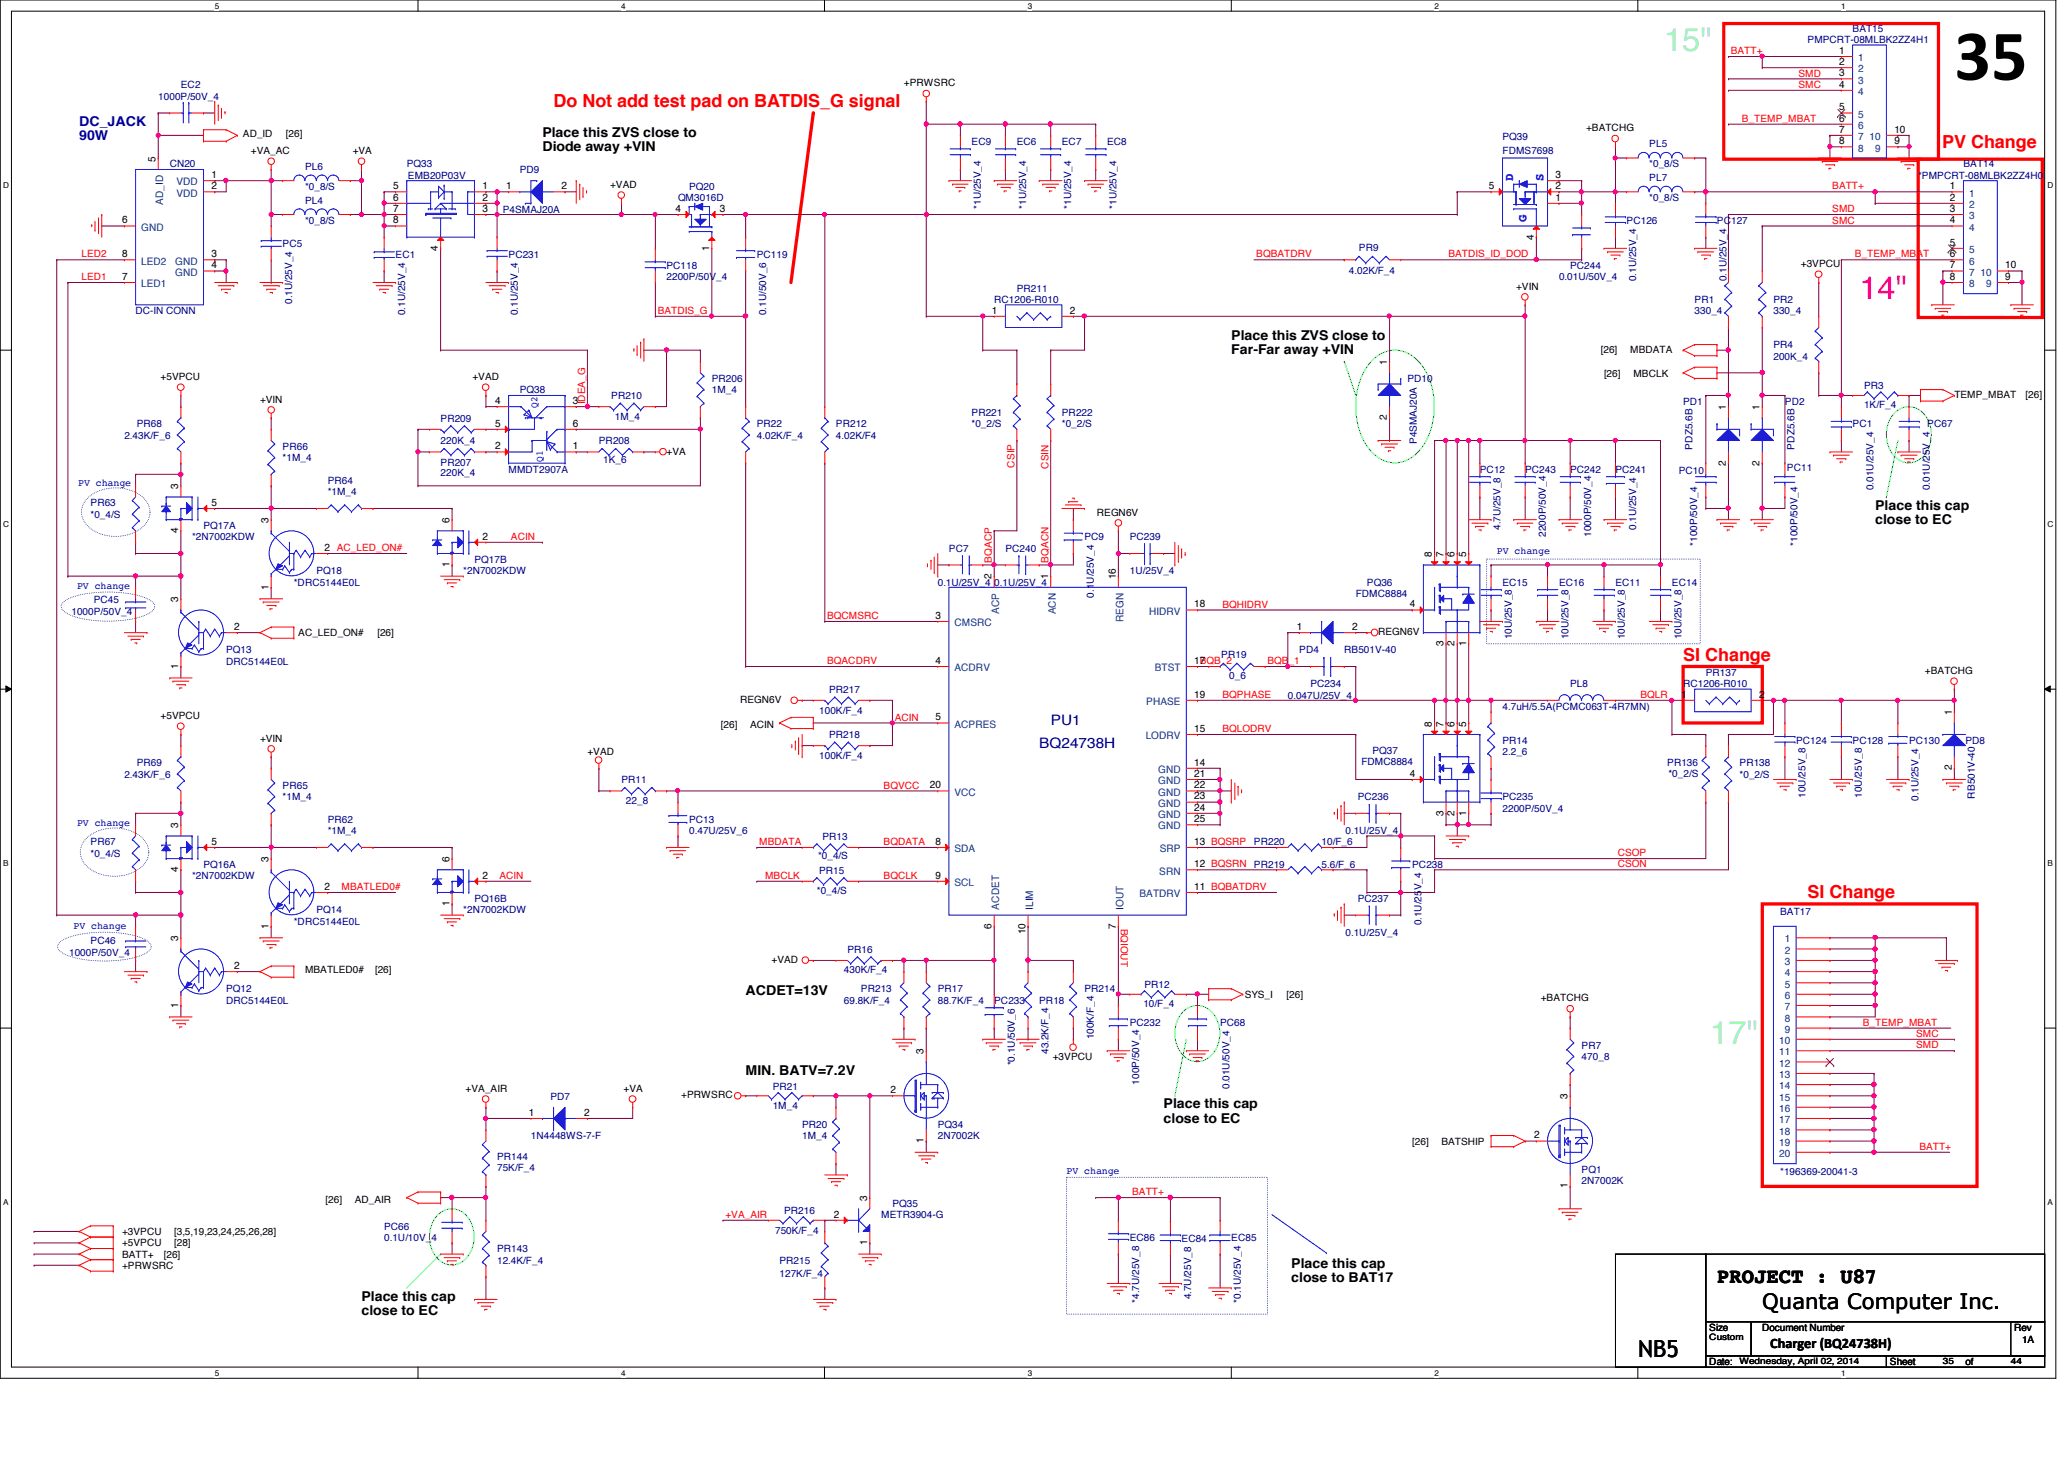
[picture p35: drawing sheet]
<svg xmlns="http://www.w3.org/2000/svg" width="297mm" height="210mm" viewBox="0 0 297 210" stroke-linecap="round" stroke-linejoin="round" font-family="sans-serif">
<defs><g id="words">
<text font-size="10.4" x="281.3" y="11.5">35</text>
<g font-size="4.7" fill="#80ffff">
<text x="239.5" y="7.4">15&quot;</text>
<text x="246.1" y="150.2">17&quot;</text>
</g>
<text font-size="4.7" fill="#f0f" x="267.6" y="43">14&quot;</text>
<text font-size="3.4" x="235.8" y="195.2">NB5</text>
<g font-size="3">
<text x="247.1" y="184.6">PROJECT : U87</text>
<text x="253.6" y="188.3">Quanta Computer Inc.</text>
</g>
<g font-size="2.6" fill="#f00">
<text x="79.7" y="15.4">Do Not add test pad on BATDIS_G signal</text>
<text x="279.5" y="21.3">PV Change</text>
<text x="242.2" y="95">SI Change</text>
<text x="260.1" y="129.2">SI Change</text>
</g>
<g font-size="2.1" fill="#000080">
<text x="149.6" y="107.6">BQ24738H</text>
<text x="151.2" y="104.3">PU1</text>
</g>
<text font-size="2.1" x="254.8" y="194">Charger (BQ24738H)</text>
<g font-size="1.9" fill="#0000a0">
<text x="11.4" y="18.1">DC_JACK</text>
<text x="11.4" y="20.1">90W</text>
</g>
<g font-size="1.9">
<text x="78.1" y="19.7">Place this ZVS close to</text>
<text x="78.1" y="21.7">Diode away +VIN</text>
<text x="177.2" y="48.9">Place this ZVS close to</text>
<text x="177.2" y="51">Far-Far away +VIN</text>
<text x="269.9" y="73.3">Place this cap</text>
<text x="269.9" y="75.4">close to EC</text>
<text x="107.3" y="143.2">ACDET=13V</text>
<text x="107.3" y="154.6">MIN. BATV=7.2V</text>
<text x="167.5" y="159.5">Place this cap</text>
<text x="167.5" y="161.5">close to EC</text>
<text x="185.8" y="182.4">Place this cap</text>
<text x="185.8" y="184.4">close to BAT17</text>
<text x="52" y="187.1">Place this cap</text>
<text x="52" y="189.1">close to EC</text>
</g>
<g font-size="1.8" fill="#00f">
<text x="217.8" y="26" transform="rotate(-90 217.8 26)">D</text>
<text x="222.1" y="26" transform="rotate(-90 222.1 26)">S</text>
<text x="219.7" y="32" transform="rotate(-90 219.7 32)">G</text>
</g>
<g font-size="1.5">
<text x="264.7" y="11">3</text>
<text x="264.7" y="9.4">2</text>
<text x="264.7" y="7.7">1</text>
<text x="264.7" y="17.5">6</text>
<text x="264.7" y="15.9">5</text>
<text x="264.7" y="12.6">4</text>
<text x="22.4" y="23.2" transform="rotate(-90 22.4 23.2)">5</text>
<text x="264.7" y="20.7">8</text>
<text x="264.7" y="19.1">7</text>
<text x="272.6" y="20.7">9</text>
<text x="272.6" y="19.1">10</text>
<text x="30.4" y="27.2">2</text>
<text x="30.4" y="25.6">1</text>
<text x="56.6" y="28.9">6</text>
<text x="56.6" y="27.2">5</text>
<text x="69.4" y="28.9">2</text>
<text x="69.4" y="27.2">1</text>
<text x="72.9" y="27.2">1</text>
<text x="80.8" y="27.2">2</text>
<text x="214.3" y="27.2">5</text>
<text x="223.9" y="27.2">2</text>
<text x="223.9" y="28.9">1</text>
<text x="223.9" y="25.6">3</text>
<text x="280.6" y="28.9">2</text>
<text x="280.6" y="27.2">1</text>
<text x="17.6" y="32.1">6</text>
<text x="56.6" y="30.5">7</text>
<text x="56.6" y="32.1">8</text>
<text x="69.4" y="30.5">3</text>
<text x="97.2" y="30.5">4</text>
<text x="103.6" y="30.5">3</text>
<text x="220.7" y="34.5" transform="rotate(-90 220.7 34.5)">4</text>
<text x="280.6" y="35.3">5</text>
<text x="280.6" y="32.1">4</text>
<text x="280.6" y="30.5">3</text>
<text x="17.6" y="40.3">7</text>
<text x="17.6" y="37">8</text>
<text x="30.4" y="38.6">4</text>
<text x="30.4" y="37">3</text>
<text x="63" y="36.1" transform="rotate(-90 63 36.1)">4</text>
<text x="102.1" y="36.1" transform="rotate(-90 102.1 36.1)">1</text>
<text x="280.6" y="40.3">8</text>
<text x="280.6" y="37">6</text>
<text x="280.6" y="38.6">7</text>
<text x="288.6" y="40.3">9</text>
<text x="288.6" y="38.6">10</text>
<text x="142.7" y="45.1">1</text>
<text x="154" y="45.1">2</text>
<text x="199.6" y="52.5" transform="rotate(-90 199.6 52.5)">1</text>
<text x="71.2" y="58.1">4</text>
<text x="82.5" y="58.1">3</text>
<text x="248.4" y="59" transform="rotate(-90 248.4 59)">1</text>
<text x="253.2" y="59" transform="rotate(-90 253.2 59)">1</text>
<text x="71.2" y="64.6">2</text>
<text x="71.2" y="61.4">5</text>
<text x="82.5" y="64.6">1</text>
<text x="82.5" y="61.4">6</text>
<text x="199.6" y="60.5" transform="rotate(-90 199.6 60.5)">2</text>
<text x="25.7" y="70.4" transform="rotate(-90 25.7 70.4)">3</text>
<text x="248.4" y="67" transform="rotate(-90 248.4 67)">2</text>
<text x="253.2" y="67" transform="rotate(-90 253.2 67)">2</text>
<text x="25.7" y="76.7" transform="rotate(-90 25.7 76.7)">4</text>
<text x="30.4" y="72.8">5</text>
<text x="38.6" y="75.2" transform="rotate(-90 38.6 75.2)">3</text>
<text x="64.7" y="75.2" transform="rotate(-90 64.7 75.2)">6</text>
<text x="69.4" y="77.6">2</text>
<text x="46.7" y="79.2">2 AC_LED_ON#</text>
<text x="64.7" y="81.6" transform="rotate(-90 64.7 81.6)">1</text>
<text x="142.7" y="83.4" transform="rotate(-90 142.7 83.4)">2</text>
<text x="150.8" y="83.4" transform="rotate(-90 150.8 83.4)">1</text>
<text x="160.6" y="83.4" transform="rotate(-90 160.6 83.4)">16</text>
<text x="206.1" y="80.1" transform="rotate(-90 206.1 80.1)">8</text>
<text x="207.7" y="80.1" transform="rotate(-90 207.7 80.1)">7</text>
<text x="209.3" y="80.1" transform="rotate(-90 209.3 80.1)">6</text>
<text x="211" y="80.1" transform="rotate(-90 211 80.1)">5</text>
<text x="25.7" y="86.6" transform="rotate(-90 25.7 86.6)">3</text>
<text x="38.6" y="84.8" transform="rotate(-90 38.6 84.8)">1</text>
<text x="134.6" y="89">3</text>
<text x="171.9" y="87.4">18</text>
<text x="202.9" y="87.4">4</text>
<text x="33.7" y="90.6">2</text>
<text x="134.6" y="95.5">4</text>
<text x="171.9" y="95.5">17</text>
<text x="186.6" y="90.6">1</text>
<text x="194.6" y="90.6">2</text>
<text x="207.7" y="93" transform="rotate(-90 207.7 93)">3</text>
<text x="209.3" y="93" transform="rotate(-90 209.3 93)">2</text>
<text x="211" y="93" transform="rotate(-90 211 93)">1</text>
<text x="25.7" y="96.2" transform="rotate(-90 25.7 96.2)">1</text>
<text x="171.9" y="100.4">19</text>
<text x="241.9" y="100.4">1</text>
<text x="253.2" y="100.4">2</text>
<text x="134.6" y="103.6">5</text>
<text x="171.9" y="105.3">15</text>
<text x="206.1" y="104.5" transform="rotate(-90 206.1 104.5)">8</text>
<text x="207.7" y="104.5" transform="rotate(-90 207.7 104.5)">7</text>
<text x="209.3" y="104.5" transform="rotate(-90 209.3 104.5)">6</text>
<text x="211" y="104.5" transform="rotate(-90 211 104.5)">5</text>
<text x="280.9" y="102.9" transform="rotate(-90 280.9 102.9)">1</text>
<text x="133.8" y="113.4">20</text>
<text x="171.9" y="110.2">14</text>
<text x="171.9" y="113.4">22</text>
<text x="171.9" y="111.8">21</text>
<text x="202.9" y="111.8">4</text>
<text x="280.9" y="110.8" transform="rotate(-90 280.9 110.8)">2</text>
<text x="25.7" y="119.1" transform="rotate(-90 25.7 119.1)">3</text>
<text x="171.9" y="115">23</text>
<text x="171.9" y="116.6">24</text>
<text x="171.9" y="118.3">25</text>
<text x="207.7" y="117.3" transform="rotate(-90 207.7 117.3)">3</text>
<text x="209.3" y="117.3" transform="rotate(-90 209.3 117.3)">2</text>
<text x="211" y="117.3" transform="rotate(-90 211 117.3)">1</text>
<text x="25.7" y="125.5" transform="rotate(-90 25.7 125.5)">4</text>
<text x="30.4" y="121.5">5</text>
<text x="38.6" y="124" transform="rotate(-90 38.6 124)">3</text>
<text x="64.7" y="124" transform="rotate(-90 64.7 124)">6</text>
<text x="134.6" y="121.5">8</text>
<text x="171.9" y="124.8">12 BQSRN</text>
<text x="171.9" y="121.5">13 BQSRP</text>
<text x="46.7" y="128">2</text>
<text x="64.7" y="130.3" transform="rotate(-90 64.7 130.3)">1</text>
<text x="69.4" y="126.4">2</text>
<text x="134.6" y="126.4">9</text>
<text x="171.9" y="128">11 BQBATDRV</text>
<text x="25.7" y="135.4" transform="rotate(-90 25.7 135.4)">3</text>
<text x="38.6" y="133.6" transform="rotate(-90 38.6 133.6)">1</text>
<text x="142.7" y="133.6" transform="rotate(-90 142.7 133.6)">6</text>
<text x="147.6" y="134.4" transform="rotate(-90 147.6 134.4)">10</text>
<text x="160.6" y="133.6" transform="rotate(-90 160.6 133.6)">7</text>
<text x="33.7" y="139.4">2</text>
<text x="25.7" y="145" transform="rotate(-90 25.7 145)">1</text>
<text x="132.9" y="151.6" transform="rotate(-90 132.9 151.6)">3</text>
<text x="76.1" y="160.5">1</text>
<text x="84.1" y="160.5">2</text>
<text x="128.1" y="157.3">2</text>
<text x="225.6" y="158.2" transform="rotate(-90 225.6 158.2)">3</text>
<text x="132.9" y="164.5" transform="rotate(-90 132.9 164.5)">1</text>
<text x="220.8" y="163.8">2</text>
<text x="124.8" y="172.8" transform="rotate(-90 124.8 172.8)">3</text>
<text x="225.6" y="171" transform="rotate(-90 225.6 171)">1</text>
<text x="120" y="175.2">2</text>
<text x="124.8" y="179.1" transform="rotate(-90 124.8 179.1)">1</text>
</g>
<g font-size="1.5" fill="#004080">
<text x="267.4" y="10.4">2</text>
<text x="267.4" y="8.8">1</text>
<text x="267.4" y="16.9">5</text>
<text x="267.4" y="13.7">4</text>
<text x="267.4" y="12">3</text>
<text x="267.4" y="21.8">8</text>
<text x="267.4" y="18.5">6</text>
<text x="267.4" y="20.2">7</text>
<text x="269.1" y="20.2">10</text>
<text x="269.9" y="21.8">9</text>
<text x="23.5" y="29.5" transform="rotate(-90 23.5 29.5)">AD_ID</text>
<text x="25.4" y="28.3">VDD</text>
<text x="25.4" y="26.7">VDD</text>
<text x="283.4" y="29.9">2</text>
<text x="283.4" y="28.3">1</text>
<text x="20.3" y="33.2">GND</text>
<text x="283.4" y="33.2">4</text>
<text x="283.4" y="31.5">3</text>
<text x="20.3" y="41.3">LED1</text>
<text x="20.3" y="38.1">LED2</text>
<text x="25.2" y="39.7">GND</text>
<text x="25.2" y="38.1">GND</text>
<text x="283.4" y="41.3">8</text>
<text x="283.4" y="38.1">6</text>
<text x="283.4" y="36.4">5</text>
<text x="283.4" y="39.7">7</text>
<text x="285" y="39.7">10</text>
<text x="285.8" y="41.3">9</text>
<text x="143.8" y="88.3" transform="rotate(-90 143.8 88.3)">ACP</text>
<text x="151.9" y="88.4" transform="rotate(-90 151.9 88.4)">ACN</text>
<text x="161.7" y="89.5" transform="rotate(-90 161.7 89.5)">REGN</text>
<text x="165.4" y="88.4">HIDRV</text>
<text x="137.4" y="90.1">CMSRC</text>
<text x="137.4" y="96.6">ACDRV</text>
<text x="165" y="101.4">PHASE</text>
<text x="166.2" y="96.6">BTST</text>
<text x="137.4" y="104.7">ACPRES</text>
<text x="164.9" y="106.3">LODRV</text>
<text x="166.7" y="111.2">GND</text>
<text x="166.7" y="112.8">GND</text>
<text x="137.4" y="114.5">VCC</text>
<text x="166.7" y="116.1">GND</text>
<text x="166.7" y="117.7">GND</text>
<text x="166.7" y="114.5">GND</text>
<text x="166.7" y="119.3">GND</text>
<text x="137.4" y="122.6">SDA</text>
<text x="166.8" y="125.8">SRN</text>
<text x="166.9" y="122.6">SRP</text>
<text x="137.4" y="127.5">SCL</text>
<text x="143.8" y="130.9" transform="rotate(-90 143.8 130.9)">ACDET</text>
<text x="148.7" y="130.9" transform="rotate(-90 148.7 130.9)">ILIM</text>
<text x="161.7" y="130.9" transform="rotate(-90 161.7 130.9)">IOUT</text>
<text x="164" y="129.1">BATDRV</text>
<text x="256.9" y="135.6">1</text>
<text x="256.9" y="137.2">2</text>
<text x="256.9" y="138.9">3</text>
<text x="256.9" y="140.5">4</text>
<text x="256.9" y="142.1">5</text>
<text x="256.9" y="143.7">6</text>
<text x="256.9" y="145.3">7</text>
<text x="256.9" y="147">8</text>
<text x="256.9" y="148.6">9</text>
<text x="256.1" y="150.2">10</text>
<text x="256.1" y="151.8">11</text>
<text x="256.1" y="153.5">12</text>
<text x="256.1" y="155.1">13</text>
<text x="256.1" y="156.7">14</text>
<text x="256.1" y="158.3">15</text>
<text x="256.1" y="160">16</text>
<text x="256.1" y="161.6">17</text>
<text x="256.1" y="163.2">18</text>
<text x="256.1" y="164.8">19</text>
<text x="256.1" y="166.5">20</text>
</g>
<g font-size="1.4" fill="#000080">
<text x="266.6" y="4.6">BAT15</text>
<text x="260.1" y="6.2">PMPCRT-08MLBK2ZZ4H1</text>
<text x="22.8" y="14.4">1000P/50V_4</text>
<text x="26" y="12.7">EC2</text>
<text x="139.8" y="20.8">EC9</text>
<text x="146.3" y="20.8">EC6</text>
<text x="152.8" y="20.8">EC7</text>
<text x="159.3" y="20.8">EC8</text>
<text x="216.2" y="20.2">PQ39</text>
<text x="216.2" y="22.1">FDMS7698</text>
<text x="237.4" y="21.2">PL5</text>
<text x="24.4" y="24.1">CN20</text>
<text x="43.9" y="29.3">PL4</text>
<text x="43.9" y="24.4">PL6</text>
<text x="43.9" y="27.3">*0_8/S</text>
<text x="58.5" y="24.1">PQ33</text>
<text x="58.7" y="25.7">EMB20P03V</text>
<text x="74.8" y="24.9">PD9</text>
<text x="97.6" y="29">QM3016D</text>
<text x="99.2" y="27.3">PQ20</text>
<text x="237.4" y="26">PL7</text>
<text x="237.4" y="29">*0_8/S</text>
<text x="237.4" y="24.1">*0_8/S</text>
<text x="276.1" y="25.7">*PMPCRT-08MLBK2ZZ4H0</text>
<text x="282.6" y="24.1">BAT14</text>
<text x="40.7" y="35.5">PC5</text>
<text x="43.9" y="32.2">*0_8/S</text>
<text x="72.3" y="30.6">P4SMAJ20A</text>
<text x="141.2" y="30.1" transform="rotate(-90 141.2 30.1)">*1U/25V_4</text>
<text x="147.7" y="30.1" transform="rotate(-90 147.7 30.1)">*1U/25V_4</text>
<text x="154.2" y="30.1" transform="rotate(-90 154.2 30.1)">*1U/25V_4</text>
<text x="160.7" y="30.1" transform="rotate(-90 160.7 30.1)">*1U/25V_4</text>
<text x="234.1" y="32.2">PC126</text>
<text x="247.1" y="32.2">PC127</text>
<text x="56.9" y="37.1">EC1</text>
<text x="73.2" y="37.1">PC231</text>
<text x="95.9" y="38.7">PC118</text>
<text x="95.9" y="40.3">2200P/50V_4</text>
<text x="108.9" y="37.1">PC119</text>
<text x="146.3" y="42">PR211</text>
<text x="194.1" y="39.4">4.02K/F_4</text>
<text x="195.6" y="36.1">PR9</text>
<text x="224.4" y="40.3">0.01U/50V_4</text>
<text x="226" y="38.7">PC244</text>
<text x="235.5" y="40.5" transform="rotate(-90 235.5 40.5)">0.1U/25V_4</text>
<text x="248.5" y="40.5" transform="rotate(-90 248.5 40.5)">0.1U/25V_4</text>
<text x="19.5" y="45.2">DC-IN CONN</text>
<text x="42" y="43.7" transform="rotate(-90 42 43.7)">0.1U/25V_4</text>
<text x="58.3" y="45.3" transform="rotate(-90 58.3 45.3)">0.1U/25V_4</text>
<text x="74.5" y="45.3" transform="rotate(-90 74.5 45.3)">0.1U/25V_4</text>
<text x="110.3" y="45.3" transform="rotate(-90 110.3 45.3)">0.1U/50V_6</text>
<text x="143.1" y="43.6">RC1206-R010</text>
<text x="243.9" y="43.6">PR1</text>
<text x="243.9" y="45.2">330_4</text>
<text x="255.2" y="43.6">PR2</text>
<text x="255.2" y="45.2">330_4</text>
<text x="255.2" y="50.1">PR4</text>
<text x="255.2" y="51.7">200K_4</text>
<text x="74.8" y="56.6">PQ38</text>
<text x="88" y="57.4">PR210</text>
<text x="102.4" y="55">PR206</text>
<text x="102.4" y="56.6">1M_4</text>
<text x="139.8" y="59.9">PR221</text>
<text x="152.8" y="59.9">PR222</text>
<text x="202.6" y="55">PD10</text>
<text x="242.2" y="58.3">PD1</text>
<text x="256.9" y="58.3">PD2</text>
<text x="268.3" y="56">PR3</text>
<text x="268.3" y="58.7">1K/F_4</text>
<text x="17.9" y="63.1">2.43K/F_6</text>
<text x="19.7" y="61.5">PR68</text>
<text x="40.7" y="64.7">PR66</text>
<text x="63.4" y="60.7">PR209</text>
<text x="63.4" y="63.9">220K_4</text>
<text x="86.2" y="63.9">PR208</text>
<text x="88.5" y="60.5">1M_4</text>
<text x="108.9" y="61.5">PR22</text>
<text x="108.9" y="63.1">4.02K/F_4</text>
<text x="120.3" y="61.5">PR212</text>
<text x="120.3" y="63.1">4.02K/F4</text>
<text x="139.8" y="61.5">*0_2/S</text>
<text x="152.8" y="61.5">*0_2/S</text>
<text x="203.9" y="63.9" transform="rotate(-90 203.9 63.9)">P4SMAJ20A</text>
<text x="243.6" y="64.7" transform="rotate(-90 243.6 64.7)">PDZ5.6B</text>
<text x="258.2" y="64.7" transform="rotate(-90 258.2 64.7)">PDZ5.6B</text>
<text x="266.6" y="61.5">PC1</text>
<text x="277.4" y="61.5">PC67</text>
<text x="40.7" y="66.4">*1M_4</text>
<text x="47.2" y="69.6">PR64</text>
<text x="47.2" y="71.2">*1M_4</text>
<text x="63.4" y="67">PR207</text>
<text x="63.4" y="68.5">220K_4</text>
<text x="73.2" y="68">MMDT2907A</text>
<text x="86.8" y="66.7">1K_6</text>
<text x="213" y="68">PC12</text>
<text x="219.5" y="68">PC243</text>
<text x="226" y="68">PC242</text>
<text x="232.5" y="68">PC241</text>
<text x="241.6" y="68.2">PC10</text>
<text x="257.2" y="67.8">PC11</text>
<text x="269.6" y="70.5" transform="rotate(-90 269.6 70.5)">0.01U/25V_4</text>
<text x="277.7" y="70.5" transform="rotate(-90 277.7 70.5)">0.01U/25V_4</text>
<text x="13" y="72.9">PR63</text>
<text x="13" y="74.5">*0_4/S</text>
<text x="27.6" y="77.7">*2N7002KDW</text>
<text x="29.3" y="76.1">PQ17A</text>
<text x="156.1" y="77.7">PC9</text>
<text x="162.6" y="77.7">PC239</text>
<text x="215.9" y="76.2" transform="rotate(-90 215.9 76.2)">4.7U/25V_8</text>
<text x="222.5" y="77.2" transform="rotate(-90 222.5 77.2)">2200P/50V_4</text>
<text x="229" y="77.2" transform="rotate(-90 229 77.2)">1000P/50V_4</text>
<text x="235.5" y="76.2" transform="rotate(-90 235.5 76.2)">0.1U/25V_4</text>
<text x="45.5" y="82.6">PQ18</text>
<text x="66.7" y="82.6">*2N7002KDW</text>
<text x="68.3" y="81">PQ17B</text>
<text x="136.6" y="79.4">PC7</text>
<text x="144.7" y="79.4">PC240</text>
<text x="162.6" y="82.6">1U/25V_4</text>
<text x="244.3" y="78.5" transform="rotate(-90 244.3 78.5)">*100P/50V_4</text>
<text x="258.7" y="78.5" transform="rotate(-90 258.7 78.5)">*100P/50V_4</text>
<text x="10.3" y="88.5">1000P/50V_4</text>
<text x="13.5" y="86.7">PC45</text>
<text x="42.3" y="84.2">*DRC5144E0L</text>
<text x="135" y="84.2">0.1U/25V_4</text>
<text x="143.1" y="84.2">0.1U/25V_4</text>
<text x="157.4" y="86" transform="rotate(-90 157.4 86)">0.1U/25V_4</text>
<text x="195.1" y="85.9">FDMC8884</text>
<text x="196.7" y="84.2">PQ36</text>
<text x="216.2" y="84.2">EC15</text>
<text x="224.4" y="84.2">EC16</text>
<text x="232.5" y="84.2">EC11</text>
<text x="240.6" y="84.2">EC14</text>
<text x="32.6" y="94">PQ13</text>
<text x="32.6" y="95.6">DRC5144E0L</text>
<text x="175.8" y="94.7">PR19</text>
<text x="187" y="94">PD4</text>
<text x="193.5" y="94">RB501V-40</text>
<text x="217.6" y="92" transform="rotate(-90 217.6 92)">10U/25V_8</text>
<text x="225.7" y="92" transform="rotate(-90 225.7 92)">10U/25V_8</text>
<text x="233.8" y="92" transform="rotate(-90 233.8 92)">10U/25V_8</text>
<text x="242" y="92" transform="rotate(-90 242 92)">10U/25V_8</text>
<text x="119.3" y="99.7">PR217</text>
<text x="176.9" y="97.7">0_6</text>
<text x="185.3" y="100.5">0.047U/25V_4</text>
<text x="188.6" y="98.9">PC234</text>
<text x="226" y="98.9">PL8</text>
<text x="242.2" y="98.9">RC1206-R010</text>
<text x="245.5" y="97.2">PR137</text>
<text x="117.9" y="102.8">100K/F_4</text>
<text x="119.3" y="106.2">PR218</text>
<text x="216.2" y="102.1">4.7uH/5.5A(PCMC063T-4R7MN)</text>
<text x="216.2" y="107">PR14</text>
<text x="258.5" y="107">PC124</text>
<text x="266.6" y="107">PC128</text>
<text x="274.7" y="107">PC130</text>
<text x="282.9" y="107">PD8</text>
<text x="17.9" y="111.9">2.43K/F_6</text>
<text x="19.7" y="110.2">PR69</text>
<text x="40.7" y="113.5">PR65</text>
<text x="89.4" y="112.7">PR11</text>
<text x="117.9" y="109.3">100K/F_4</text>
<text x="195.9" y="110.1">FDMC8884</text>
<text x="197.5" y="108.5">PQ37</text>
<text x="216.2" y="108.6">2.2_6</text>
<text x="239.9" y="110.2">PR136</text>
<text x="240.1" y="111.7">*0_2/S</text>
<text x="250.4" y="110.2">PR138</text>
<text x="250.4" y="111.9">*0_2/S</text>
<text x="40.7" y="115.1">*1M_4</text>
<text x="47.2" y="118.4">PR62</text>
<text x="90.1" y="115.6">22_8</text>
<text x="99.2" y="118.4">PC13</text>
<text x="195.4" y="115.1">PC236</text>
<text x="216.2" y="115.1">PC235</text>
<text x="216.2" y="116.8">2200P/50V_4</text>
<text x="259.8" y="114.8" transform="rotate(-90 259.8 114.8)">10U/25V_8</text>
<text x="268" y="114.8" transform="rotate(-90 268 114.8)">10U/25V_8</text>
<text x="276.1" y="115.2" transform="rotate(-90 276.1 115.2)">0.1U/25V_4</text>
<text x="284.2" y="114.9" transform="rotate(-90 284.2 114.9)">RB501V-40</text>
<text x="13" y="121.6">PR67</text>
<text x="13" y="123.3">*0_4/S</text>
<text x="29.3" y="124.9">PQ16A</text>
<text x="47.2" y="120">*1M_4</text>
<text x="99.2" y="120">0.47U/25V_6</text>
<text x="117.7" y="123.6">*0_4/S</text>
<text x="117.9" y="125.7">PR15</text>
<text x="118.4" y="120.8">PR13</text>
<text x="180.5" y="121.6">PR220</text>
<text x="180.5" y="124.9">PR219</text>
<text x="190.2" y="121.6">10/F_6</text>
<text x="190.2" y="124.9">5.6/F_6</text>
<text x="193.6" y="120">0.1U/25V_4</text>
<text x="203.2" y="124.9">PC238</text>
<text x="27.6" y="126.5">*2N7002KDW</text>
<text x="45.5" y="131.4">PQ14</text>
<text x="66.7" y="131.4">*2N7002KDW</text>
<text x="68.3" y="129.8">PQ16B</text>
<text x="117.6" y="128.6">*0_4/S</text>
<text x="195.4" y="129.8">PC237</text>
<text x="256.2" y="131.7">BAT17</text>
<text x="9.9" y="137.6">1000P/50V_4</text>
<text x="13" y="135.8">PC46</text>
<text x="42.3" y="133">*DRC5144E0L</text>
<text x="122" y="137.1">PR16</text>
<text x="193.6" y="134.6">0.1U/25V_4</text>
<text x="204.6" y="133.1" transform="rotate(-90 204.6 133.1)">0.1U/25V_4</text>
<text x="32.6" y="142.7">PQ12</text>
<text x="121.5" y="140">430K/F_4</text>
<text x="123.9" y="142.7">PR213</text>
<text x="135" y="142.7">PR17</text>
<text x="156.1" y="142.7">PR214</text>
<text x="164.7" y="142.1">PR12</text>
<text x="32.6" y="144.4">DRC5144E0L</text>
<text x="121.5" y="144.4">69.8K/F_4</text>
<text x="135" y="144.4">88.7K/F_4</text>
<text x="143.1" y="144.4">PC233</text>
<text x="149.6" y="144.4">PR18</text>
<text x="157.4" y="149.5" transform="rotate(-90 157.4 149.5)">100K/F_4</text>
<text x="162.6" y="147.7">PC232</text>
<text x="164.5" y="144.9">10/F_4</text>
<text x="175.6" y="147.7">PC68</text>
<text x="146" y="153.3" transform="rotate(-90 146 153.3)">*0.1U/50V_6</text>
<text x="150.9" y="151.6" transform="rotate(-90 150.9 151.6)">43.2K/F_4</text>
<text x="227.6" y="150.9">PR7</text>
<text x="227.6" y="152.5">470_8</text>
<text x="79.2" y="158.2">PD7</text>
<text x="111.2" y="156.8">PR21</text>
<text x="111.2" y="159.5">1M_4</text>
<text x="164" y="156" transform="rotate(-90 164 156)">100P/50V_4</text>
<text x="177" y="156.7" transform="rotate(-90 177 156.7)">0.01U/50V_4</text>
<text x="71.5" y="166.8">PR144</text>
<text x="76.4" y="163.9">1N4448WS-7-F</text>
<text x="115.4" y="162.3">PR20</text>
<text x="115.4" y="163.9">1M_4</text>
<text x="135" y="162.3">PQ34</text>
<text x="135" y="163.9">2N7002K</text>
<text x="71.5" y="168.4">75K/F_4</text>
<text x="128.4" y="173.7">PQ35</text>
<text x="227.6" y="168.8">PQ1</text>
<text x="227.6" y="170.4">2N7002K</text>
<text x="256.2" y="169.1">*196369-20041-3</text>
<text x="55.3" y="176.9">PC66</text>
<text x="55.3" y="178.5">0.1U/10V_4</text>
<text x="111.5" y="177.5">750K/F_4</text>
<text x="112.9" y="174.6">PR216</text>
<text x="126.8" y="175.3">METR3904-G</text>
<text x="162.6" y="178.5">EC86</text>
<text x="170" y="178.7">EC84</text>
<text x="177.2" y="178.5">EC85</text>
<text x="71.5" y="180.2">PR143</text>
<text x="71.5" y="181.8">12.4K/F_4</text>
<text x="112.2" y="181.8">PR215</text>
<text x="112.2" y="183.7">127K/F_4</text>
<text x="164" y="187.4" transform="rotate(-90 164 187.4)">*4.7U/25V_8</text>
<text x="171.4" y="186.9" transform="rotate(-90 171.4 186.9)">4.7U/25V_8</text>
<text x="178.6" y="187.4" transform="rotate(-90 178.6 187.4)">*0.1U/25V_4</text>
</g>
<g font-size="1.4" fill="#f00">
<text x="249.1" y="7.8">BATT+</text>
<text x="258.8" y="11">SMD</text>
<text x="250.7" y="17.5">B_TEMP_MBAT</text>
<text x="258.8" y="12.7">SMC</text>
<text x="263.7" y="27.3">BATT+</text>
<text x="263.7" y="32.2">SMC</text>
<text x="263.7" y="30.5">SMD</text>
<text x="11.7" y="40.3">LED1</text>
<text x="11.7" y="37">LED2</text>
<text x="180.8" y="37">BQBATDRV</text>
<text x="208.4" y="37">BATDIS_ID_DOD</text>
<text x="267" y="37">B_TEMP_MBAT</text>
<text x="94.7" y="45.2">BATDIS_G</text>
<text x="84.2" y="58.2" transform="rotate(-90 84.2 58.2)">IDEA_G</text>
<text x="146" y="67.3" transform="rotate(-90 146 67.3)">CSIP</text>
<text x="150.9" y="67.4" transform="rotate(-90 150.9 67.4)">CSIN</text>
<text x="73.5" y="77.7">ACIN</text>
<text x="142.7" y="80.9" transform="rotate(-90 142.7 80.9)">BQACP</text>
<text x="150.9" y="80.9" transform="rotate(-90 150.9 80.9)">BQACN</text>
<text x="119" y="89.1">BQCMSRC</text>
<text x="175.9" y="87.4">BQHIDRV</text>
<text x="119" y="95.5">BQACDRV</text>
<text x="172.7" y="95.5">BQB_2</text>
<text x="182.4" y="95.5">BQB_1</text>
<text x="175.9" y="100.4">BQPHASE</text>
<text x="236.1" y="100.4">BQLR</text>
<text x="128.8" y="103.7">ACIN</text>
<text x="175.9" y="105.3">BQLODRV</text>
<text x="127.2" y="113.5">BQVCC</text>
<text x="109.3" y="121.6">MBDATA</text>
<text x="127.2" y="121.6">BQDATA</text>
<text x="232.8" y="124.8">CSON</text>
<text x="232.8" y="123.2">CSOP</text>
<text x="49.1" y="128.1">MBATLED0#</text>
<text x="71.9" y="126.4">ACIN</text>
<text x="110.1" y="126.4">MBCLK</text>
<text x="127.2" y="126.4">BQCLK</text>
<text x="161.3" y="133.6" transform="rotate(90 161.3 133.6)">BQIOUT</text>
<text x="268.1" y="147.6">B_TEMP_MBAT</text>
<text x="275.8" y="149.2">SMC</text>
<text x="275.8" y="150.8">SMD</text>
<text x="276.2" y="165.4">BATT+</text>
<text x="162.9" y="172">BATT+</text>
<text x="104.4" y="175.2">+VA_AIR</text>
</g>
<g font-size="1.4">
<text x="130.1" y="12.4">+PRWSRC</text>
<text x="35" y="19.7">AD_ID</text>
<text x="36.1" y="22.1">+VA_AC</text>
<text x="41.1" y="19.7">[26]</text>
<text x="50.8" y="22.1">+VA</text>
<text x="228.3" y="18.9">+BATCHG</text>
<text x="87.8" y="27">+VAD</text>
<text x="218.2" y="41.7">+VIN</text>
<text x="259.2" y="38.4">+3VPCU</text>
<text x="230.4" y="50.8">[26]</text>
<text x="234.6" y="50.8">MBDATA</text>
<text x="23.1" y="54.7">+5VPCU</text>
<text x="37.4" y="57.9">+VIN</text>
<text x="68" y="54.7">+VAD</text>
<text x="230.8" y="54.2">[26]</text>
<text x="235.1" y="54.2">MBCLK</text>
<text x="281.3" y="57.3">TEMP_MBAT</text>
<text x="291.5" y="57.3">[26]</text>
<text x="95.9" y="65.4">+VA</text>
<text x="157.9" y="74.2">REGN6V</text>
<text x="42.9" y="91.6">AC_LED_ON#</text>
<text x="54.3" y="91.6">[26]</text>
<text x="198.3" y="91.4">REGN6V</text>
<text x="106.5" y="101.1">REGN6V</text>
<text x="277" y="96.9">+BATCHG</text>
<text x="23.1" y="103.4">+5VPCU</text>
<text x="37.4" y="106.7">+VIN</text>
<text x="103.8" y="104.7">[26]</text>
<text x="107.9" y="104.7">ACIN</text>
<text x="84.5" y="108.6">+VAD</text>
<text x="43.9" y="140">MBATLED0#</text>
<text x="54" y="140">[26]</text>
<text x="111" y="138.6">+VAD</text>
<text x="179.2" y="143.6">SYS_I</text>
<text x="185.2" y="143.6">[26]</text>
<text x="221.7" y="144.1">+BATCHG</text>
<text x="151.5" y="152.5">+3VPCU</text>
<text x="67" y="157.1">+VA_AIR</text>
<text x="89.7" y="157.1">+VA</text>
<text x="98" y="158">+PRWSRC</text>
<text x="203.2" y="164.7">[26]</text>
<text x="207.4" y="164.7">BATSHIP</text>
<text x="46.9" y="173">[26]</text>
<text x="51.1" y="173">AD_AIR</text>
<text x="17.6" y="179.3">+5VPCU</text>
<text x="17.6" y="177.7">+3VPCU</text>
<text x="25.1" y="179.3">[28]</text>
<text x="25.1" y="177.7">[3,5,19,23,24,25,26,28]</text>
<text x="17.6" y="181">BATT+</text>
<text x="17.6" y="182.6">+PRWSRC</text>
<text x="23.6" y="181">[26]</text>
<text x="246" y="191.5">Size</text>
<text x="253.6" y="191.5">Document Number</text>
<text x="289.9" y="191.5">Rev</text>
<text x="246" y="196.4">Date:</text>
<text x="272" y="196.4">Sheet</text>
<text x="282.9" y="196.4">of</text>
<text x="291" y="193.2">1A</text>
</g>
<g font-size="1.4" fill="#00f">
<text x="77.3" y="58.7" transform="rotate(-90 77.3 58.7)">Q2</text>
<text x="78.1" y="66.5" transform="rotate(-90 78.1 66.5)">Q1</text>
</g>
<g font-size="1.4" fill="#0000a0">
<text x="11.3" y="69.9">PV change</text>
<text x="215.4" y="79.7">PV change</text>
<text x="11.1" y="84.7">PV change</text>
<text x="11.1" y="118.9">PV change</text>
<text x="10.6" y="133.6">PV change</text>
<text x="153.5" y="168.9">PV change</text>
</g>
<g font-size="1.3">
<text x="246" y="192.8">Custom</text>
<text x="250.4" y="196.3">Wednesday, April 02, 2014</text>
<text x="279.6" y="196.3">35</text>
<text x="289.4" y="196.3">44</text>
</g>
<g font-size="1.2">
<text x="30.9" y="1.2">5</text>
<text x="89.4" y="1.2">4</text>
<text x="147.9" y="1.2">3</text>
<text x="206.5" y="1.2">2</text>
<text x="265" y="1.2">1</text>
<text x=".5" y="27.1">D</text>
<text x="294.7" y="27.1">D</text>
<text x=".5" y="75.8">C</text>
<text x="294.7" y="75.8">C</text>
<text x=".5" y="124.6">B</text>
<text x="294.7" y="124.6">B</text>
<text x=".5" y="173.4">A</text>
<text x="294.7" y="173.4">A</text>
<text x="30.9" y="197.9">5</text>
<text x="89.4" y="197.9">4</text>
<text x="147.9" y="197.9">3</text>
<text x="206.5" y="197.9">2</text>
<text x="265" y="197.9">1</text>
</g>
</g></defs>
<path d="M0 0h295.9v198.3h-295.9zM1.6 1.6h292.7v195.1h-292.7z" fill="none" stroke="#000" stroke-width=".14"/>
<g fill="#fff">
<path d="M30.9 .2h.6v1.3h-.6z"/>
<path d="M30.9 196.8h.6v1.4h-.6z"/>
</g>
<path d="M60.2 0v1.6M60.2 196.7v1.6" fill="none" stroke="#000" stroke-width=".14"/>
<g fill="#fff">
<path d="M89.4 .2h.6v1.3h-.6z"/>
<path d="M89.4 196.8h.6v1.4h-.6z"/>
</g>
<path d="M118.7 0v1.6M118.7 196.7v1.6" fill="none" stroke="#000" stroke-width=".14"/>
<g fill="#fff">
<path d="M147.9 .2h.6v1.3h-.6z"/>
<path d="M147.9 196.8h.6v1.4h-.6z"/>
</g>
<path d="M177.2 0v1.6M177.2 196.7v1.6" fill="none" stroke="#000" stroke-width=".14"/>
<g fill="#fff">
<path d="M206.5 .2h.5v1.3h-.5z"/>
<path d="M206.5 196.8h.5v1.4h-.5z"/>
</g>
<path d="M235.7 0v1.6M235.7 196.7v1.6" fill="none" stroke="#000" stroke-width=".14"/>
<g fill="#fff">
<path d="M265 .2h.6v1.3h-.6z"/>
<path d="M265 196.8h.6v1.4h-.6z"/>
<path d="M.5 26h.8v1.3h-.8z"/>
<path d="M294.7 26h.8v1.3h-.8z"/>
<path d="M.5 74.8h.8v1.3h-.8z"/>
<path d="M294.7 74.8h.8v1.3h-.8z"/>
</g>
<path d="M0 50.4h1.6M294.3 50.4h1.6" fill="none" stroke="#000" stroke-width=".14"/>
<g fill="#fff">
<path d="M.5 123.5h.7v1.3h-.7z"/>
<path d="M294.7 123.5h.7v1.3h-.7z"/>
</g>
<path d="M0 99.1h1.6M.8 98.7l.8 .4-.8 .5zM294.3 99.1l.8-.4v.9zM294.3 99.1h1.6" fill="none" stroke="#000" stroke-width=".14"/>
<path d="M.8 98.7l.8 .4-.8 .5zM294.3 99.1l.8-.4v.9z" fill="#000"/>
<g fill="#fff">
<path d="M.5 172.3h.7v1.3h-.7z"/>
<path d="M294.7 172.3h.7v1.3h-.7z"/>
</g>
<path d="M0 147.9h1.6M294.3 147.9h1.6" fill="none" stroke="#000" stroke-width=".14"/>
<path d="M193.5 52h.1M193.5 52l1.6 4.9M197.7 51.7a4.4 4.4 0 0 1 6.8 .7 10.6 10.6 0 0 1 0 12.2 4.5 4.5 0 0 1-7.5 0 10.7 10.7 0 0 1 0-12.2zM272.9 59.2a2.89 2.89 0 0 1 4.5 1.1 4.6 4.6 0 0 1-1.4 6 3 3 0 0 1-4.3-2.2 4.7 4.7 0 0 1 1.2-4.9zM271.5 71.5h.1M273.1 63.4l-1.6 8.1M169.1 157.6h.1M170.5 145.3a2.89 2.89 0 0 1 4.5 1.1 4.6 4.6 0 0 1-1.4 6 3 3 0 0 1-4.3-2.1 4.7 4.7 0 0 1 1.2-5zM170.7 149.5l-1.6 8.1" fill="none" stroke="#0f0" stroke-width=".14"/>
<path d="M117 16.3l-3.2 24.3" fill="none" stroke="#f00" stroke-width=".47"/>
<circle cx="117" cy="16.3" r=".23" fill="#f00"/>
<path d="M63.2 174.6a2.86 2.86 0 0 1 4.5 1.1 4.6 4.6 0 0 1-1.4 6 3 3 0 0 1-4.2-2.2 4.7 4.7 0 0 1 1.1-4.9zM63.4 180.4h.1M63.4 180.4l-4.9 4.9" fill="none" stroke="#0f0" stroke-width=".14"/>
<path d="M248.1 3.4h30.9v19.5h-30.9zM276.1 22.9h17.8v22.8h-17.8zM242.2 95.9h11.4v8.1h-11.4zM253.6 130h30.9v40.7h-30.9z" fill="none" stroke="#f00" stroke-width=".47"/>
<path d="M12.4 71.9a6.2 6.2 0 0 1 8.5 0 2.85 2.85 0 0 1-1.1 4.4 6.2 6.2 0 0 1-7.4-.9 2.67 2.67 0 0 1 0-3.5zM9.2 86.5a9.9 9.9 0 0 1 5.1-1.3 15.8 15.8 0 0 1 7 1 1.06 1.06 0 0 1 .9 1.4 3.9 3.9 0 0 1-2.3 1.3 18.2 18.2 0 0 1-9.5-.3 1.98 1.98 0 0 1-1.6-1.4l.1-.3zM213.9 80.4h30.8v12.2h-30.8zM8.7 135.5a9.9 9.9 0 0 1 5.1-1.4 15.8 15.8 0 0 1 7 1 1.06 1.06 0 0 1 .8 1.5 3.9 3.9 0 0 1-2.3 1.2 18.8 18.8 0 0 1-9.4-.3 1.95 1.95 0 0 1-1.6-1.3l.1-.4zM12.2 120.8a6.2 6.2 0 0 1 8.5 0 2.81 2.81 0 0 1-1.1 4.4 6.2 6.2 0 0 1-7.4-.9 2.63 2.63 0 0 1 0-3.5zM153.5 169.4h28.9v19.7h-28.9z" fill="none" stroke="#004080" stroke-width=".14" stroke-dasharray="0 .3"/>
<path d="M183 174.8l7.9 5.5M190.9 180.3h.1" fill="none" stroke="#00f" stroke-width=".14"/>
<path d="M172.3 110.5h3.3M172.3 118.7h3.3M175.6 110.5h.1M175.6 112.1h.1M175.6 118.7h.1M175.6 117h.1M175.6 110.5v1.6M175.6 117v1.7M133.3 147.9h.1M133.3 147.9v3.3" fill="none" stroke="#800040" stroke-width=".14"/>
<circle cx="175.6" cy="117" r=".3" fill="#f0f"/>
<circle cx="175.6" cy="117" r=".3" fill="none" stroke="#f0f" stroke-width=".14"/>
<path d="M130.1 138.2h.1M130.1 138.2h3.2M133.3 138.2h.1M133.3 138.2v1.6" fill="none" stroke="#800040" stroke-width=".14"/>
<circle cx="133.3" cy="138.1" r=".3" fill="#f0f"/>
<circle cx="133.3" cy="138.1" r=".3" fill="none" stroke="#f0f" stroke-width=".14"/>
<circle cx="130" cy="138.1" r=".3" fill="#f0f"/>
<circle cx="130" cy="138.1" r=".3" fill="none" stroke="#f0f" stroke-width=".14"/>
<g fill="none" stroke="#800040" stroke-width=".14">
<path d="M265 37.4h.1M265 37.4v21.1M261.7 53.6h.1M261.7 40.6h.1M261.7 40.6v4.9M261.7 53.6v3.3M265 56.9h.1M274.7 56.9h.1M274.7 56.9v1.6M274.7 56.9h1.7M265 63.4h.1M265 63.4v1.6"/>
<path d="M274.7 63.4h.1M274.7 63.4v1.6M172.3 113.8h3.3M175.6 113.8h.1"/>
</g>
<circle cx="265" cy="56.8" r=".3" fill="#f0f"/>
<circle cx="265" cy="56.8" r=".3" fill="none" stroke="#f0f" stroke-width=".14"/>
<g fill="none" stroke="#800040" stroke-width=".14">
<path d="M265 37.4h.1M265 37.4h15.9M95.9 50.4h.1M95.9 50.4h4.9M261.7 56.9h.1M261.7 56.9h4.9M265 56.9h.1M143.1 138.2h.1M143.1 133.3v4.9M196.7 125.1h.1M196.7 125.1v3.3M133.3 164.2h.1"/>
<path d="M133.3 164.2v1.6"/>
</g>
<circle cx="143" cy="138.1" r=".3" fill="#f0f"/>
<circle cx="143" cy="138.1" r=".3" fill="none" stroke="#f0f" stroke-width=".14"/>
<path d="M219.5 43.9h.1M219.5 43.9v1.6M143.1 76.4h.1M146.3 63.4h.1M146.3 63.4v13h-3.2M213 63.4h.1M213 63.4v3.2M209.7 100.8h.1M209.7 100.8h1.7M245.5 105.7h.1M245.5 105.7v1.6" fill="none" stroke="#800040" stroke-width=".14"/>
<circle cx="213" cy="63.4" r=".31" fill="#f0f"/>
<circle cx="213" cy="63.4" r=".31" fill="none" stroke="#f0f" stroke-width=".14"/>
<path d="M248.7 105.7h.1M248.7 105.7v1.6M201.6 128.4h.1M201.6 128.4h4.9" fill="none" stroke="#800040" stroke-width=".14"/>
<circle cx="201.6" cy="128.4" r=".3" fill="#f0f"/>
<circle cx="201.6" cy="128.4" r=".3" fill="none" stroke="#f0f" stroke-width=".14"/>
<path d="M151.2 63.4h.1M151.2 63.4v17.9M208.1 100.8h.1M208.1 100.8h1.6" fill="none" stroke="#800040" stroke-width=".14"/>
<circle cx="151.2" cy="81.2" r=".3" fill="#f0f"/>
<circle cx="151.2" cy="81.2" r=".3" fill="none" stroke="#f0f" stroke-width=".14"/>
<path d="M107.3 30.9h.1M107.3 30.9h11.4M154.5 79.6h.1M154.5 79.6v1.7h-3.3M213 63.4h.1M213 63.4h6.5M151.2 81.3h.1M245.5 115.4h.1M245.5 115.4v8.1M148 133.3h.1M148 138.2h.1M148 133.3v6.5" fill="none" stroke="#800040" stroke-width=".14"/>
<circle cx="107.3" cy="30.9" r=".31" fill="#f0f"/>
<circle cx="107.3" cy="30.9" r=".31" fill="none" stroke="#f0f" stroke-width=".14"/>
<path d="M128.4 104h.1M128.4 104h6.6M214.6 117h.1M214.6 117v1.7" fill="none" stroke="#800040" stroke-width=".14"/>
<circle cx="128.4" cy="104" r=".3" fill="#f0f"/>
<circle cx="128.4" cy="104" r=".3" fill="none" stroke="#f0f" stroke-width=".14"/>
<g fill="none" stroke="#800040" stroke-width=".14">
<path d="M240.6 100.8h.1M240.6 100.8h1.6M256.9 100.8h.1M256.9 108.9h.1M256.9 100.8v3.2M256.9 108.9v3.2M265 108.9h.1M265 100.8h.1M265 100.8v3.2M265 108.9v3.2M273.1 108.9h.1M273.1 100.8h.1"/>
<path d="M273.1 100.8v3.2M273.1 108.9v3.2"/>
</g>
<circle cx="240.6" cy="100.7" r=".3" fill="#f0f"/>
<circle cx="240.6" cy="100.7" r=".3" fill="none" stroke="#f0f" stroke-width=".14"/>
<g fill="none" stroke="#800040" stroke-width=".14">
<path d="M55.3 32.5h.1M55.3 39h.1M55.3 32.5v1.6M55.3 39v1.6M71.5 29.3h.1M71.5 29.3v1.6M221.1 34.1h.1M221.1 34.1v3.3h6.5M227.6 35.7h.1M227.6 37.4h.1M227.6 35.7v1.7M232.5 27.6h.1"/>
<path d="M232.5 27.6v1.7M185.3 91h1.7M187 91h.1M148 149.5h.1M148 147.9v1.6M104.1 175.6h.1M104.1 175.6h6.5"/>
</g>
<circle cx="221.1" cy="37.3" r=".31" fill="#f0f"/>
<circle cx="221.1" cy="37.3" r=".31" fill="none" stroke="#f0f" stroke-width=".14"/>
<path d="M200 45.5h.1M200 45.5h19.5M248.7 105.7h.1M255.2 100.8h.1M255.2 100.8v4.9h-6.5M256.9 100.8h.1M256.9 100.8h8.1M120.3 157.6h.1M120.3 157.6v1.7" fill="none" stroke="#800040" stroke-width=".14"/>
<circle cx="265" cy="100.7" r=".3" fill="#f0f"/>
<circle cx="265" cy="100.7" r=".3" fill="none" stroke="#f0f" stroke-width=".14"/>
<circle cx="256.8" cy="100.7" r=".3" fill="#f0f"/>
<circle cx="256.8" cy="100.7" r=".3" fill="none" stroke="#f0f" stroke-width=".14"/>
<path d="M255.2 100.8h.1M255.2 100.8h1.7M265 100.8h.1M265 100.8h8.1" fill="none" stroke="#800040" stroke-width=".14"/>
<circle cx="255.2" cy="100.7" r=".3" fill="#f0f"/>
<circle cx="255.2" cy="100.7" r=".3" fill="none" stroke="#f0f" stroke-width=".14"/>
<g fill="none" stroke="#800040" stroke-width=".14">
<path d="M60.2 69.9h.1M60.2 65h.1M60.2 65h1.6M60.2 65v4.9M69.9 61.8h.1M69.9 65h.1M69.9 61.8h1.6M69.9 65h1.6M82.9 65h.1M82.9 61.8h.1M82.9 61.8h17.9M82.9 65h1.6"/>
<path d="M92.7 65h.1M92.7 65h1.6M100.8 61.8h.1M100.8 61.8v8.1h-40.6M143.1 81.3h.1M143.1 81.3h1.6"/>
</g>
<circle cx="100.8" cy="61.7" r=".3" fill="#f0f"/>
<circle cx="100.8" cy="61.7" r=".3" fill="none" stroke="#f0f" stroke-width=".14"/>
<path d="M69.9 58.5h.1M69.9 56.9h.1M69.9 58.5h1.6M69.9 56.9v1.6M84.5 58.5h.1M84.5 58.5h1.7M60.2 61.8h.1M60.2 61.8h1.6M60.2 61.8v3.2" fill="none" stroke="#800040" stroke-width=".14"/>
<circle cx="60.2" cy="65" r=".3" fill="#f0f"/>
<circle cx="60.2" cy="65" r=".3" fill="none" stroke="#f0f" stroke-width=".14"/>
<g fill="none" stroke="#800040" stroke-width=".14">
<path d="M118.7 30.9h.1M118.7 30.9h14.6M232.5 34.1h.1M232.5 34.1v1.6M118.7 66.6h.1M118.7 66.6v22.8M154.5 74.8h.1M154.5 73.2v1.6M211.4 63.4h.1M211.4 63.4h1.6M232.5 63.4h.1M232.5 63.4v3.2"/>
<path d="M172.3 117h3.3M175.6 117h.1M175.6 115.4h.1M175.6 115.4v1.6M206.5 100.8h.1M206.5 100.8h1.6"/>
</g>
<circle cx="232.5" cy="63.4" r=".3" fill="#f0f"/>
<circle cx="232.5" cy="63.4" r=".3" fill="none" stroke="#f0f" stroke-width=".14"/>
<g fill="none" stroke="#800040" stroke-width=".14">
<path d="M84.5 50.4h.1M84.5 50.4v8.1M154.5 45.5h.1M154.5 45.5h1.6M226 63.4h.1M226 71.5h.1M226 63.4v3.2M226 71.5v3.3M232.5 71.5h.1M232.5 71.5v3.3M97.6 113.8h.1M97.6 113.8v1.6"/>
<path d="M214.6 110.5h.1M214.6 110.5v1.6M97.6 120.3h.1M97.6 120.3v1.6"/>
</g>
<circle cx="84.5" cy="58.5" r=".31" fill="#f0f"/>
<circle cx="84.5" cy="58.5" r=".31" fill="none" stroke="#f0f" stroke-width=".14"/>
<g fill="none" stroke="#800040" stroke-width=".14">
<path d="M52 30.9h.1M52 30.9h3.3M71.5 27.6h.1M71.5 27.6v1.7M208.1 63.4h.1M208.1 63.4h1.6M232.5 100.8h.1M232.5 100.8h8.1M117 157.6h.1M117 157.6h3.3M4.9 177.2h.1M4.9 177.2h6.5"/>
<path d="M118.7 175.6h.1M118.7 175.6h1.6"/>
</g>
<circle cx="71.5" cy="29.2" r=".3" fill="#f0f"/>
<circle cx="71.5" cy="29.2" r=".3" fill="none" stroke="#f0f" stroke-width=".14"/>
<path d="M69.9 30.9h.1M69.9 27.6h.1M69.9 30.9h1.6M69.9 27.6h1.6M71.5 30.9h.1M71.5 30.9v3.2M156.1 45.5h.1M156.1 45.5h43.9" fill="none" stroke="#800040" stroke-width=".14"/>
<circle cx="156.1" cy="45.5" r=".31" fill="#f0f"/>
<circle cx="156.1" cy="45.5" r=".31" fill="none" stroke="#f0f" stroke-width=".14"/>
<path d="M200 45.5h.1M200 45.5v6.5" fill="none" stroke="#800040" stroke-width=".14"/>
<circle cx="199.9" cy="45.5" r=".3" fill="#f0f"/>
<circle cx="199.9" cy="45.5" r=".3" fill="none" stroke="#f0f" stroke-width=".14"/>
<path d="M219.5 63.4h.1M219.5 63.4h6.5" fill="none" stroke="#800040" stroke-width=".14"/>
<circle cx="226" cy="63.4" r=".3" fill="#f0f"/>
<circle cx="226" cy="63.4" r=".3" fill="none" stroke="#f0f" stroke-width=".14"/>
<path d="M39 26h.1M39 30.9h.1M39 26h1.7M39 30.9h1.7M50.4 26h.1M50.4 26h1.6M55.3 29.3h.1M55.3 29.3h1.6" fill="none" stroke="#800040" stroke-width=".14"/>
<circle cx="55.3" cy="29.2" r=".3" fill="#f0f"/>
<circle cx="55.3" cy="29.2" r=".3" fill="none" stroke="#f0f" stroke-width=".14"/>
<path d="M52 26h.1M52 26v4.9M69.9 29.3h.1M69.9 29.3h1.6M71.5 39h.1M71.5 39v1.6" fill="none" stroke="#800040" stroke-width=".14"/>
<circle cx="52" cy="30.9" r=".3" fill="#f0f"/>
<circle cx="52" cy="30.9" r=".3" fill="none" stroke="#f0f" stroke-width=".14"/>
<circle cx="52" cy="26" r=".31" fill="#f0f"/>
<circle cx="52" cy="26" r=".31" fill="none" stroke="#f0f" stroke-width=".14"/>
<path d="M39 26h.1M39 26v4.9M50.4 30.9h.1M50.4 30.9h1.6" fill="none" stroke="#800040" stroke-width=".14"/>
<circle cx="39" cy="30.9" r=".3" fill="#f0f"/>
<circle cx="39" cy="30.9" r=".3" fill="none" stroke="#f0f" stroke-width=".14"/>
<g fill="none" stroke="#800040" stroke-width=".14">
<path d="M133.3 17.9h.1M133.3 17.9v13M89.4 29.3h.1M89.4 29.3v1.6M245.5 34.1h.1M245.5 34.1v1.6M141.4 50.4h.1M141.4 45.5h.1M141.4 50.4h4.9M141.4 45.5v4.9M141.4 45.5h1.7M206.5 63.4h.1"/>
<path d="M206.5 63.4h1.6M175.6 113.8h.1M175.6 113.8h1.6M196.7 128.4h.1M196.7 128.4h4.9M206.5 120.3h.1M206.5 120.3v3.2"/>
</g>
<circle cx="133.3" cy="17.8" r=".31" fill="#f0f"/>
<circle cx="133.3" cy="17.8" r=".31" fill="none" stroke="#f0f" stroke-width=".14"/>
<path d="M160.9 133.3h.1M160.9 133.3v9.7M201.6 126.8h.1M201.6 126.8v1.6" fill="none" stroke="#800040" stroke-width=".14"/>
<circle cx="160.9" cy="143" r=".3" fill="#f0f"/>
<circle cx="160.9" cy="143" r=".3" fill="none" stroke="#f0f" stroke-width=".14"/>
<g fill="none" stroke="#800040" stroke-width=".14">
<path d="M55.3 27.6h.1M55.3 27.6h1.6M55.3 27.6v1.7M89.4 30.9h4.9M94.3 30.9h.1M224.4 27.6h.1M224.4 27.6h3.2M245.5 27.6h.1M245.5 27.6v1.7M151.2 50.4h.1M156.1 45.5h.1M156.1 45.5v4.9h-4.9"/>
<path d="M151.2 81.3h.1M151.2 81.3v1.6M160.9 143h.1M160.9 143h1.7"/>
</g>
<circle cx="94.3" cy="30.9" r=".3" fill="#f0f"/>
<circle cx="94.3" cy="30.9" r=".3" fill="none" stroke="#f0f" stroke-width=".14"/>
<path d="M247.1 53.6h.1M247.1 53.6h6.5M253.6 56.9h.1M253.6 56.9v1.6M248.7 73.2h.1M248.7 73.2v1.6" fill="none" stroke="#800040" stroke-width=".14"/>
<circle cx="253.6" cy="56.8" r=".31" fill="#f0f"/>
<circle cx="253.6" cy="56.8" r=".31" fill="none" stroke="#f0f" stroke-width=".14"/>
<path d="M253.6 73.2h.1M253.6 73.2v1.6" fill="none" stroke="#800040" stroke-width=".14"/>
<circle cx="253.6" cy="73.1" r=".31" fill="#f0f"/>
<circle cx="253.6" cy="73.1" r=".31" fill="none" stroke="#f0f" stroke-width=".14"/>
<path d="M209.7 27.6h.1M209.7 27.6h4.9M224.4 29.3h.1M224.4 29.3h3.2M253.6 32.5h.1M253.6 32.5h27.3" fill="none" stroke="#800040" stroke-width=".14"/>
<circle cx="227.6" cy="29.2" r=".3" fill="#f0f"/>
<circle cx="227.6" cy="29.2" r=".3" fill="none" stroke="#f0f" stroke-width=".14"/>
<g fill="none" stroke="#800040" stroke-width=".14">
<path d="M224.4 26h.1M224.4 26h3.2M243.9 22.7h.1M243.9 22.7h1.6M245.5 22.7h.1M245.5 22.7v4.9M248.7 30.9h.1M248.7 30.9h32.2M248.7 30.9v8.1M253.6 32.5h.1M253.6 32.5v6.5M269.9 27.6h.1"/>
<path d="M269.9 27.6h11M248.7 56.9h.1M248.7 56.9v1.6M253.6 47.1h.1M253.6 47.1v6.5"/>
</g>
<circle cx="253.6" cy="53.6" r=".31" fill="#f0f"/>
<circle cx="253.6" cy="53.6" r=".31" fill="none" stroke="#f0f" stroke-width=".14"/>
<g fill="none" stroke="#800040" stroke-width=".14">
<path d="M269.9 29.3h.1M269.9 27.6v1.7M245.5 56.9h.1M245.5 56.9h3.2M256.9 56.9h.1M256.9 56.9v9.7M245.5 71.5h.1M245.5 73.2h.1M245.5 71.5v1.7M248.7 66.6h.1M248.7 66.6v6.6h-3.2M253.6 73.2h.1"/>
<path d="M253.6 66.6h.1M253.6 66.6v6.6M256.9 71.5h.1M256.9 71.5v1.7h-3.3"/>
</g>
<circle cx="248.7" cy="73.1" r=".3" fill="#f0f"/>
<circle cx="248.7" cy="73.1" r=".3" fill="none" stroke="#f0f" stroke-width=".14"/>
<path d="M247.1 50.4h.1M247.1 50.4h1.6M248.7 50.4h.1M248.7 50.4v6.5M253.6 56.9h.1M253.6 56.9h3.3" fill="none" stroke="#800040" stroke-width=".14"/>
<circle cx="248.7" cy="56.8" r=".3" fill="#f0f"/>
<circle cx="248.7" cy="56.8" r=".3" fill="none" stroke="#f0f" stroke-width=".14"/>
<circle cx="248.7" cy="50.4" r=".31" fill="#f0f"/>
<circle cx="248.7" cy="50.4" r=".31" fill="none" stroke="#f0f" stroke-width=".14"/>
<path d="M232.5 27.6h.1M232.5 22.7h.1M232.5 27.6h1.6M232.5 22.7v4.9M245.5 56.9h.1M245.5 56.9v9.7M248.7 47.1h.1M248.7 47.1v3.3M253.6 53.6h.1M253.6 53.6v3.3" fill="none" stroke="#800040" stroke-width=".14"/>
<circle cx="232.5" cy="27.6" r=".3" fill="#f0f"/>
<circle cx="232.5" cy="27.6" r=".3" fill="none" stroke="#f0f" stroke-width=".14"/>
<circle cx="232.5" cy="22.7" r=".3" fill="#f0f"/>
<circle cx="232.5" cy="22.7" r=".3" fill="none" stroke="#f0f" stroke-width=".14"/>
<path d="M227.6 27.6h.1M227.6 27.6h4.9M232.5 22.7h.1M232.5 22.7h1.6M243.9 27.6h.1M243.9 27.6h26M245.5 27.6h.1" fill="none" stroke="#800040" stroke-width=".14"/>
<circle cx="269.9" cy="27.6" r=".31" fill="#f0f"/>
<circle cx="269.9" cy="27.6" r=".31" fill="none" stroke="#f0f" stroke-width=".14"/>
<circle cx="245.5" cy="27.6" r=".31" fill="#f0f"/>
<circle cx="245.5" cy="27.6" r=".31" fill="none" stroke="#f0f" stroke-width=".14"/>
<path d="M55.3 29.3h.1M55.3 29.3v1.6M115.4 107.3h.1M115.4 107.3h1.6" fill="none" stroke="#800040" stroke-width=".14"/>
<circle cx="55.3" cy="30.9" r=".3" fill="#f0f"/>
<circle cx="55.3" cy="30.9" r=".3" fill="none" stroke="#f0f" stroke-width=".14"/>
<g fill="none" stroke="#800040" stroke-width=".14">
<path d="M55.3 30.9h.1M55.3 30.9h1.6M107.3 39v6.5M107.3 45.5h.1M143.1 81.3h.1M143.1 81.3v1.6M195.1 91h1.6M196.7 91h.1M208.1 118.7h.1M208.1 118.7h1.6M248.7 115.4h.1M248.7 115.4v9.7h-42.2"/>
<path d="M193.5 131.7h.1M193.5 131.7h1.6M200 131.7h.1M200 131.7h1.6M206.5 125.1h.1"/>
</g>
<circle cx="143" cy="81.2" r=".3" fill="#f0f"/>
<circle cx="143" cy="81.2" r=".3" fill="none" stroke="#f0f" stroke-width=".14"/>
<path d="M55.3 30.9h.1M55.3 30.9v1.6M209.7 118.7h1.7M211.4 118.7h.1M172.3 149.5h.1M172.3 149.5v1.7" fill="none" stroke="#800040" stroke-width=".14"/>
<circle cx="55.3" cy="32.5" r=".3" fill="#f0f"/>
<circle cx="55.3" cy="32.5" r=".3" fill="none" stroke="#f0f" stroke-width=".14"/>
<path d="M55.3 32.5h.1M55.3 32.5h1.6M227.6 27.6h.1M227.6 26h.1M227.6 26v3.3M213 71.5h.1M213 71.5v3.3" fill="none" stroke="#800040" stroke-width=".14"/>
<circle cx="227.6" cy="27.6" r=".3" fill="#f0f"/>
<circle cx="227.6" cy="27.6" r=".3" fill="none" stroke="#f0f" stroke-width=".14"/>
<g fill="none" stroke="#800040" stroke-width=".14">
<path d="M227.6 29.3h.1M227.6 29.3v1.6M107.3 66.6h.1M107.3 66.6v29.3M97.6 113.8h.1M97.6 113.8h37.4M115.4 100.8h.1M115.4 100.8h1.6M125.2 100.8h.1M125.2 100.8h3.2M172.3 115.4h.1M172.3 115.4h3.3"/>
<path d="M125.2 157.6h.1M125.2 157.6h3.2M154.5 147.9h.1M154.5 147.9v1.6M160.9 149.5h.1M160.9 143h.1M160.9 143v1.7M160.9 149.5v1.7"/>
</g>
<circle cx="97.5" cy="113.7" r=".3" fill="#f0f"/>
<circle cx="97.5" cy="113.7" r=".3" fill="none" stroke="#f0f" stroke-width=".14"/>
<path d="M160.9 79.6h.1M160.9 79.6h1.7" fill="none" stroke="#800040" stroke-width=".14"/>
<circle cx="160.9" cy="79.6" r=".3" fill="#f0f"/>
<circle cx="160.9" cy="79.6" r=".3" fill="none" stroke="#f0f" stroke-width=".14"/>
<g fill="none" stroke="#800040" stroke-width=".14">
<path d="M160.9 76.4h.1M160.9 76.4v3.2M167.5 79.6h.1M167.5 79.6h1.6M200 63.4h.1M200 60.1v3.3M149.6 81.3h.1M149.6 81.3h1.6M172.3 95.9h.1M172.3 95.9h1.6M185.3 95.9h.1M185.3 95.9h3.3"/>
<path d="M172.3 105.7h.1M172.3 105.7h22.8M209.7 118.7h.1M209.7 118.7v1.6M201.6 131.7h.1M201.6 128.4v3.3"/>
</g>
<circle cx="185.3" cy="95.9" r=".3" fill="#f0f"/>
<circle cx="185.3" cy="95.9" r=".3" fill="none" stroke="#f0f" stroke-width=".14"/>
<path d="M195.1 95.9h.1M195.1 95.9v4.9h-22.8M172.3 100.8h.1" fill="none" stroke="#800040" stroke-width=".14"/>
<circle cx="195.1" cy="100.7" r=".3" fill="#f0f"/>
<circle cx="195.1" cy="100.7" r=".3" fill="none" stroke="#f0f" stroke-width=".14"/>
<g fill="none" stroke="#800040" stroke-width=".14">
<path d="M143.1 76.4h.1M143.1 76.4v4.9M182.1 95.9h.1M182.1 95.9h3.2M193.5 95.9h.1M193.5 95.9h1.6M172.3 112.1h.1M172.3 112.1h3.3M175.6 113.8h.1M175.6 113.8v1.6M193.5 117h.1M193.5 117h1.6"/>
<path d="M200 117h.1M200 117h1.6M201.6 117h.1M201.6 117v3.3"/>
</g>
<circle cx="175.5" cy="115.4" r=".31" fill="#f0f"/>
<circle cx="175.5" cy="115.4" r=".31" fill="none" stroke="#f0f" stroke-width=".14"/>
<path d="M82.9 58.5h.1M82.9 58.5h1.6M281.3 99.1h.1M281.3 99.1v1.7M172.3 143h.1M172.3 143v1.7" fill="none" stroke="#800040" stroke-width=".14"/>
<circle cx="281.2" cy="100.7" r=".3" fill="#f0f"/>
<circle cx="281.2" cy="100.7" r=".3" fill="none" stroke="#f0f" stroke-width=".14"/>
<path d="M104.1 30.9h.1M104.1 30.9h3.2M107.3 30.9h.1M107.3 30.9v3.2M108.9 126.8h.1M108.9 126.8h6.5M123.6 126.8h.1M123.6 126.8h11.4M201.6 120.3h.1M201.6 120.3v1.6M201.6 120.3h4.9" fill="none" stroke="#800040" stroke-width=".14"/>
<circle cx="201.6" cy="120.3" r=".3" fill="#f0f"/>
<circle cx="201.6" cy="120.3" r=".3" fill="none" stroke="#f0f" stroke-width=".14"/>
<g fill="none" stroke="#800040" stroke-width=".14">
<path d="M133.3 30.9h.1M133.3 30.9v14.6M232.5 21.1h.1M232.5 21.1v1.6M133.3 45.5h.1M133.3 45.5h8.1M160.9 79.6h.1M160.9 79.6v3.3M226 63.4h.1M226 63.4h6.5M118.7 89.4h.1M118.7 89.4h16.3"/>
<path d="M141.4 81.3h.1M141.4 81.3h1.7M185.3 91h.1M185.3 91v4.9M95.9 113.8h.1M95.9 113.8h1.7M108.9 121.9h.1M108.9 121.9h6.5M123.6 121.9h.1M123.6 121.9h11.4M172.3 128.4h.1M172.3 128.4h11.4"/>
<path d="M206.5 125.1h.1M206.5 125.1v3.3M172.3 143h.1M172.3 143h1.6M4.9 178.8h.1M4.9 178.8h6.5"/>
</g>
<circle cx="141.4" cy="45.5" r=".3" fill="#f0f"/>
<circle cx="141.4" cy="45.5" r=".3" fill="none" stroke="#f0f" stroke-width=".14"/>
<path d="M118.7 30.9h.1M118.7 30.9v27.6M195.1 105.7h.1M195.1 105.7v6.4" fill="none" stroke="#800040" stroke-width=".14"/>
<circle cx="118.7" cy="30.9" r=".3" fill="#f0f"/>
<circle cx="118.7" cy="30.9" r=".3" fill="none" stroke="#f0f" stroke-width=".14"/>
<path d="M39 24.4h.1M39 24.4v1.6M52 24.4h.1M52 24.4v1.6M100.8 60.1h.1M100.8 60.1v1.7M130.1 138.2h.1M130.1 138.2v1.6M148 138.2h.1M148 138.2h6.5" fill="none" stroke="#800040" stroke-width=".14"/>
<circle cx="147.9" cy="138.1" r=".31" fill="#f0f"/>
<circle cx="147.9" cy="138.1" r=".31" fill="none" stroke="#f0f" stroke-width=".14"/>
<path d="M219.5 45.5h.1M219.5 45.5v17.9" fill="none" stroke="#800040" stroke-width=".14"/>
<circle cx="219.5" cy="63.4" r=".3" fill="#f0f"/>
<circle cx="219.5" cy="63.4" r=".3" fill="none" stroke="#f0f" stroke-width=".14"/>
<circle cx="219.5" cy="45.5" r=".3" fill="#f0f"/>
<circle cx="219.5" cy="45.5" r=".3" fill="none" stroke="#f0f" stroke-width=".14"/>
<path d="M107.3 95.9h.1M107.3 95.9h27.7M196.7 120.3h.1M196.7 120.3h4.9M170.7 143h.1M170.7 143h1.6" fill="none" stroke="#800040" stroke-width=".14"/>
<circle cx="172.3" cy="143" r=".31" fill="#f0f"/>
<circle cx="172.3" cy="143" r=".31" fill="none" stroke="#f0f" stroke-width=".14"/>
<path d="M195.1 100.8h.1M195.1 100.8h11.4" fill="none" stroke="#800040" stroke-width=".14"/>
<circle cx="206.5" cy="100.7" r=".3" fill="#f0f"/>
<circle cx="206.5" cy="100.7" r=".3" fill="none" stroke="#f0f" stroke-width=".14"/>
<path d="M94.3 58.5h.1M95.9 50.4h.1M95.9 50.4v8.1h-1.6M135 81.3h1.6M136.6 81.3h.1" fill="none" stroke="#800040" stroke-width=".14"/>
<circle cx="95.9" cy="50.4" r=".31" fill="#f0f"/>
<circle cx="95.9" cy="50.4" r=".31" fill="none" stroke="#f0f" stroke-width=".14"/>
<g fill="none" stroke="#800040" stroke-width=".14">
<path d="M71.5 27.6h.1M71.5 27.6h1.7M81.3 27.6h.1M81.3 27.6h1.6M146.3 50.4h.1M146.3 50.4v4.8M151.2 50.4h.1M151.2 50.4v4.8M209.7 63.4h.1M209.7 63.4h1.7M219.5 63.4h.1M219.5 63.4v3.2"/>
<path d="M86.2 110.5h.1M86.2 113.8h.1M86.2 110.5v3.3M86.2 113.8h1.6M125.2 107.3h.1M128.4 104h.1M128.4 100.8v6.5h-3.2M117 138.2h.1M117 138.2h3.3M128.4 138.2h.1M128.4 138.2h1.7M133.3 138.2h.1"/>
<path d="M133.3 138.2h9.8M154.5 138.2h.1M154.5 138.2v1.6M196.7 120.3h.1M196.7 120.3v1.6M130.1 147.9h.1M130.1 147.9v1.6"/>
</g>
<circle cx="71.5" cy="27.6" r=".3" fill="#f0f"/>
<circle cx="71.5" cy="27.6" r=".3" fill="none" stroke="#f0f" stroke-width=".14"/>
<path d="M71.5 30.9h.1M71.5 30.9h17.9M100.8 50.4h.1M100.8 50.4v1.6" fill="none" stroke="#800040" stroke-width=".14"/>
<circle cx="89.4" cy="30.9" r=".3" fill="#f0f"/>
<circle cx="89.4" cy="30.9" r=".3" fill="none" stroke="#f0f" stroke-width=".14"/>
<circle cx="71.5" cy="30.9" r=".3" fill="#f0f"/>
<circle cx="71.5" cy="30.9" r=".3" fill="none" stroke="#f0f" stroke-width=".14"/>
<g fill="none" stroke="#800040" stroke-width=".14">
<path d="M219.5 71.5h.1M219.5 71.5v3.3M117 104h.1M117 104h11.4M211.4 100.8h.1M211.4 100.8h11.3M214.6 100.8h.1M240.6 105.7h.1M240.6 100.8h.1M240.6 105.7h4.9M240.6 100.8v4.9M206.5 123.5h.1"/>
<path d="M206.5 123.5h39"/>
</g>
<circle cx="214.6" cy="100.7" r=".3" fill="#f0f"/>
<circle cx="214.6" cy="100.7" r=".3" fill="none" stroke="#f0f" stroke-width=".14"/>
<path d="M209.7 27.6h.1M209.7 27.6v3.3M214.6 100.8h.1M214.6 100.8v1.6M125.2 157.6h.1M125.2 157.6v14.7" fill="none" stroke="#800040" stroke-width=".14"/>
<circle cx="125.2" cy="157.6" r=".3" fill="#f0f"/>
<circle cx="125.2" cy="157.6" r=".3" fill="none" stroke="#f0f" stroke-width=".14"/>
<path d="M175.6 113.8h.1M175.6 112.1v1.7M120.3 167.4h.1M120.3 167.4v1.6M125.2 178.8h.1M125.2 178.8v1.6" fill="none" stroke="#800040" stroke-width=".14"/>
<circle cx="175.6" cy="112.1" r=".3" fill="#f0f"/>
<circle cx="175.6" cy="112.1" r=".3" fill="none" stroke="#f0f" stroke-width=".14"/>
<circle cx="175.6" cy="113.7" r=".3" fill="#f0f"/>
<circle cx="175.6" cy="113.7" r=".3" fill="none" stroke="#f0f" stroke-width=".14"/>
<path d="M107.3 157.6h.1M107.3 157.6h1.6M120.3 157.6h.1M120.3 157.6h4.9" fill="none" stroke="#800040" stroke-width=".14"/>
<circle cx="120.3" cy="157.6" r=".3" fill="#f0f"/>
<circle cx="120.3" cy="157.6" r=".3" fill="none" stroke="#f0f" stroke-width=".14"/>
<path d="M291 39h.1M291 39v1.6" fill="none" stroke="#800040" stroke-width=".14"/>
<circle cx="291" cy="40.6" r=".3" fill="#f0f"/>
<circle cx="291" cy="40.6" r=".3" fill="none" stroke="#f0f" stroke-width=".14"/>
<g fill="none" stroke="#800040" stroke-width=".14">
<path d="M39 30.9h.1M39 30.9v1.6M39 37.4v3.2M269.9 29.3h.1M269.9 29.3h11M279.6 39h.1M279.6 39h1.3M289 39h.1M289 39h2M39 40.6h.1M279.6 40.6h.1M279.6 40.6h1.3"/>
<path d="M279.6 40.6v3.3M289 40.6h.1M289 40.6h2M291 40.6h.1M291 40.6v3.3M226 156h.1M226 146.3h.1M226 146.3v1.6M226 156v1.6M219.5 164.2h.1M219.5 164.2h1.6M226 170.7h.1"/>
<path d="M226 170.7v3.2"/>
</g>
<circle cx="279.6" cy="40.6" r=".3" fill="#f0f"/>
<circle cx="279.6" cy="40.6" r=".3" fill="none" stroke="#f0f" stroke-width=".14"/>
<path d="M279.6 39h.1M279.6 39v1.6M222.7 81.3h.1M222.7 81.3h16.3M230.8 81.3h.1" fill="none" stroke="#800040" stroke-width=".14"/>
<circle cx="230.8" cy="81.2" r=".3" fill="#f0f"/>
<circle cx="230.8" cy="81.2" r=".3" fill="none" stroke="#f0f" stroke-width=".14"/>
<circle cx="222.7" cy="81.2" r=".3" fill="#f0f"/>
<circle cx="222.7" cy="81.2" r=".3" fill="none" stroke="#f0f" stroke-width=".14"/>
<g fill="none" stroke="#800040" stroke-width=".14">
<path d="M232.5 63.4h6.5M239 63.4h.1M239 63.4v19.5M214.6 81.3h.1M214.6 87.8h.1M214.6 81.3v1.6M214.6 87.8v1.6M214.6 81.3h8.1M222.7 81.3h.1M222.7 87.8h.1M222.7 81.3v1.6M222.7 87.8v1.6"/>
<path d="M230.8 81.3h.1M230.8 87.8h.1M230.8 81.3v1.6M230.8 87.8v1.6M239 87.8h.1M239 81.3h.1M239 87.8v1.6"/>
</g>
<circle cx="239" cy="81.2" r=".3" fill="#f0f"/>
<circle cx="239" cy="81.2" r=".3" fill="none" stroke="#f0f" stroke-width=".14"/>
<g fill="none" stroke="#800040" stroke-width=".14">
<path d="M8.2 37.4h.1M8.2 37.4h9.7M30.9 37.4h.1M30.9 39h.1M30.9 26h.1M30.9 27.6h.1M30.9 37.4h1.7M30.9 39h1.7M30.9 26h1.7M32.6 39h.1M32.6 26h.1M32.6 37.4h.1"/>
<path d="M32.6 26v1.6h-1.7M32.6 37.4v3.2M63.4 35.7h.1M63.4 35.7v14.7M9.8 40.6h.1M9.8 40.6h8.1M63.4 50.4h.1M63.4 50.4h21.1M92.7 50.4h.1M92.7 50.4h3.2"/>
</g>
<circle cx="32.5" cy="39" r=".3" fill="#f0f"/>
<circle cx="32.5" cy="39" r=".3" fill="none" stroke="#f0f" stroke-width=".14"/>
<path d="M32.6 26h.1M32.6 26h6.4" fill="none" stroke="#800040" stroke-width=".14"/>
<circle cx="39" cy="26" r=".31" fill="#f0f"/>
<circle cx="39" cy="26" r=".31" fill="none" stroke="#f0f" stroke-width=".14"/>
<circle cx="32.5" cy="26" r=".31" fill="#f0f"/>
<circle cx="32.5" cy="26" r=".31" fill="none" stroke="#f0f" stroke-width=".14"/>
<path d="M133.3 17.9h.1M133.3 17.9h4.9M138.2 17.9h.1M138.2 17.9v1.6M138.2 24.4h.1M138.2 24.4v1.6" fill="none" stroke="#800040" stroke-width=".14"/>
<circle cx="138.2" cy="17.8" r=".31" fill="#f0f"/>
<circle cx="138.2" cy="17.8" r=".31" fill="none" stroke="#f0f" stroke-width=".14"/>
<g fill="none" stroke="#800040" stroke-width=".14">
<path d="M133.3 14.6h.1M133.3 14.6v3.3M138.2 17.9h.1M138.2 17.9h19.5M144.7 17.9h.1M144.7 17.9v1.6M151.2 17.9h.1M151.2 17.9v1.6M157.7 17.9h.1M157.7 17.9v1.6M144.7 24.4h.1M144.7 24.4v1.6"/>
<path d="M151.2 24.4h.1M151.2 24.4v1.6M157.7 24.4h.1M157.7 24.4v1.6"/>
</g>
<circle cx="151.2" cy="17.8" r=".31" fill="#f0f"/>
<circle cx="151.2" cy="17.8" r=".31" fill="none" stroke="#f0f" stroke-width=".14"/>
<circle cx="144.7" cy="17.8" r=".31" fill="#f0f"/>
<circle cx="144.7" cy="17.8" r=".31" fill="none" stroke="#f0f" stroke-width=".14"/>
<path d="M273.1 100.8h.1M273.1 100.8h8.2M281.3 110.5h.1M281.3 100.8h.1M281.3 100.8v1.6M281.3 110.5v1.6" fill="none" stroke="#800040" stroke-width=".14"/>
<circle cx="273.1" cy="100.7" r=".3" fill="#f0f"/>
<circle cx="273.1" cy="100.7" r=".3" fill="none" stroke="#f0f" stroke-width=".14"/>
<path d="M22.8 16.3h.1M22.8 16.3h1.6M22.8 16.3v3.2" fill="none" stroke="#800040" stroke-width=".14"/>
<circle cx="22.8" cy="19.5" r=".3" fill="#f0f"/>
<circle cx="22.8" cy="19.5" r=".3" fill="none" stroke="#f0f" stroke-width=".14"/>
<path d="M22.8 19.5h.1M22.8 19.5v3.2M22.8 19.5h6.5M29.3 16.3h.1M29.3 16.3h1.6M263.4 19.5h.1M263.4 19.5v1.6M263.4 21.1h.1M263.4 21.1h1.6" fill="none" stroke="#800040" stroke-width=".14"/>
<circle cx="263.4" cy="21.1" r=".3" fill="#f0f"/>
<circle cx="263.4" cy="21.1" r=".3" fill="none" stroke="#f0f" stroke-width=".14"/>
<path d="M248.7 17.9h.1M248.7 13h.1M248.7 17.9h16.3M248.7 13h16.3M253.6 8.1h.1M253.6 8.1h11.4" fill="none" stroke="#800040" stroke-width=".14"/>
<circle cx="253.6" cy="8.1" r=".31" fill="#f0f"/>
<circle cx="253.6" cy="8.1" r=".31" fill="none" stroke="#f0f" stroke-width=".14"/>
<path d="M248.7 11.3h.1M248.7 8.1h.1M248.7 11.3h16.3M248.7 8.1h4.9M253.6 8.1h.1M253.6 8.1v1.6M274.7 19.5h.1M274.7 19.5v1.6h-1.6M273.1 21.1h.1" fill="none" stroke="#800040" stroke-width=".14"/>
<circle cx="274.7" cy="21.1" r=".3" fill="#f0f"/>
<circle cx="274.7" cy="21.1" r=".3" fill="none" stroke="#f0f" stroke-width=".14"/>
<g fill="none" stroke="#800040" stroke-width=".14">
<path d="M253.6 9.7h.1M253.6 9.7h11.4M263.4 19.5h.1M263.4 19.5h1.6M273.1 19.5h.1M273.1 19.5h1.6M14.6 32.5h3.3M17.9 32.5h.1M133.3 30.9h76.4M209.7 30.9h.1M263.4 21.1h.1M263.4 21.1v1.6"/>
<path d="M274.7 21.1h.1M274.7 21.1v1.6M4.9 180.4h.1M4.9 180.4h6.5"/>
</g>
<circle cx="133.3" cy="30.9" r=".3" fill="#f0f"/>
<circle cx="133.3" cy="30.9" r=".3" fill="none" stroke="#f0f" stroke-width=".14"/>
<g fill="none" stroke="#800040" stroke-width=".14">
<path d="M180.5 37.4h13M193.5 37.4h.1M201.6 37.4h19.5M221.1 37.4h.1M94.3 45.5h.1M94.3 45.5h8.1M94.3 40.6v4.9M102.4 45.5h.1M107.3 45.5h.1M107.3 45.5v13M143.1 138.2h.1M143.1 138.2v4.8"/>
<path d="M172.3 121.9h11.4M172.3 125.1h11.4M183.7 121.9h.1M183.7 125.1h.1M191.9 121.9h.1M191.9 125.1h.1M191.9 121.9h4.8M191.9 125.1h4.8M143.1 147.9h.1M143.1 147.9v1.6M4.9 182h.1M4.9 182h6.5"/>
</g>
<circle cx="107.3" cy="45.5" r=".31" fill="#f0f"/>
<circle cx="107.3" cy="45.5" r=".31" fill="none" stroke="#f0f" stroke-width=".14"/>
<path d="M94.3 30.9h.1M94.3 30.9v4.8M94.3 30.9h3.3M97.6 30.9h.1M102.4 35.7v9.8M102.4 45.5h.1" fill="none" stroke="#800040" stroke-width=".14"/>
<circle cx="102.4" cy="45.5" r=".3" fill="#f0f"/>
<circle cx="102.4" cy="45.5" r=".3" fill="none" stroke="#f0f" stroke-width=".14"/>
<path d="M102.4 45.5h4.9M107.3 45.5h.1M211.4 79.6h.1M211.4 63.4v16.2M118.7 175.6h.1M118.7 175.6v1.6M118.7 185.3h.1M118.7 185.3v1.6" fill="none" stroke="#800040" stroke-width=".14"/>
<circle cx="211.3" cy="63.4" r=".3" fill="#f0f"/>
<circle cx="211.3" cy="63.4" r=".3" fill="none" stroke="#f0f" stroke-width=".14"/>
<path d="M209.7 79.6h.1M209.7 63.4v16.2" fill="none" stroke="#800040" stroke-width=".14"/>
<circle cx="209.7" cy="63.4" r=".3" fill="#f0f"/>
<circle cx="209.7" cy="63.4" r=".3" fill="none" stroke="#f0f" stroke-width=".14"/>
<path d="M208.1 79.6h.1M208.1 63.4v16.2" fill="none" stroke="#800040" stroke-width=".14"/>
<circle cx="208.1" cy="63.4" r=".3" fill="#f0f"/>
<circle cx="208.1" cy="63.4" r=".3" fill="none" stroke="#f0f" stroke-width=".14"/>
<path d="M206.5 79.6h.1M206.5 63.4v16.2M172.3 87.8h30.9M203.2 87.8h.1M208.1 92.6v8.2M208.1 100.8h.1" fill="none" stroke="#800040" stroke-width=".14"/>
<circle cx="208.1" cy="100.7" r=".3" fill="#f0f"/>
<circle cx="208.1" cy="100.7" r=".3" fill="none" stroke="#f0f" stroke-width=".14"/>
<path d="M209.7 92.6v8.2M209.7 100.8h.1" fill="none" stroke="#800040" stroke-width=".14"/>
<circle cx="209.7" cy="100.7" r=".3" fill="#f0f"/>
<circle cx="209.7" cy="100.7" r=".3" fill="none" stroke="#f0f" stroke-width=".14"/>
<path d="M211.4 92.6v8.2M211.4 100.8h.1" fill="none" stroke="#800040" stroke-width=".14"/>
<circle cx="211.3" cy="100.7" r=".3" fill="#f0f"/>
<circle cx="211.3" cy="100.7" r=".3" fill="none" stroke="#f0f" stroke-width=".14"/>
<g fill="none" stroke="#800040" stroke-width=".14">
<path d="M195.1 112.1h8.1M203.2 112.1h.1M206.5 104h.1M206.5 100.8v3.2M208.1 104h.1M208.1 118.7h.1M208.1 100.8v3.2M208.1 117v1.7M209.7 104h.1M209.7 118.7h.1M209.7 100.8v3.2M209.7 117v1.7"/>
<path d="M211.4 104h.1M211.4 100.8v3.2"/>
</g>
<circle cx="209.7" cy="118.6" r=".3" fill="#f0f"/>
<circle cx="209.7" cy="118.6" r=".3" fill="none" stroke="#f0f" stroke-width=".14"/>
<path d="M211.4 118.7h.1M211.4 117v1.7" fill="none" stroke="#800040" stroke-width=".14"/>
<circle cx="211.3" cy="118.6" r=".3" fill="#f0f"/>
<circle cx="211.3" cy="118.6" r=".3" fill="none" stroke="#f0f" stroke-width=".14"/>
<path d="M39 73.2h.1M39 73.2v1.6M47.2 79.6h.1M47.2 79.6h11.3M19.5 82.9h.1M19.5 82.9h6.5M39 84.5h.1M39 84.5v1.6M65.1 81.3h.1M65.1 81.3v1.6M211.4 118.7h3.2M214.6 118.7h.1" fill="none" stroke="#800040" stroke-width=".14"/>
<circle cx="26" cy="82.9" r=".32" fill="#f0f"/>
<circle cx="26" cy="82.9" r=".32" fill="none" stroke="#f0f" stroke-width=".14"/>
<circle cx="19.5" cy="82.9" r=".31" fill="#f0f"/>
<circle cx="19.5" cy="82.9" r=".31" fill="none" stroke="#f0f" stroke-width=".14"/>
<g fill="none" stroke="#800040" stroke-width=".14">
<path d="M19.5 68.2h.1M19.5 68.2h6.5M9.8 82.9h.1M9.8 82.9h9.7M19.5 82.9h.1M19.5 89.4h.1M19.5 82.9v1.6M19.5 89.4v1.6M26 95.9h.1M26 82.9h.1M26 82.9v3.2M26 95.9v1.6"/>
<path d="M34.2 91h.1M34.2 91h3.2"/>
</g>
<circle cx="26" cy="68.2" r=".31" fill="#f0f"/>
<circle cx="26" cy="68.2" r=".31" fill="none" stroke="#f0f" stroke-width=".14"/>
<path d="M19.5 68.2h.1M19.5 79.6h.1M19.5 68.2v1.7M19.5 79.6h6.5M26 68.2h.1M26 68.2v1.7" fill="none" stroke="#800040" stroke-width=".14"/>
<circle cx="26" cy="79.6" r=".31" fill="#f0f"/>
<circle cx="26" cy="79.6" r=".31" fill="none" stroke="#f0f" stroke-width=".14"/>
<path d="M19.5 78h.1M19.5 78v1.6M26 79.6h.1M26 79.6v3.3M30.9 73.2h.1M30.9 73.2h8.1M69.9 78h8.2M78.1 78h.1" fill="none" stroke="#800040" stroke-width=".14"/>
<circle cx="39" cy="73.1" r=".3" fill="#f0f"/>
<circle cx="39" cy="73.1" r=".3" fill="none" stroke="#f0f" stroke-width=".14"/>
<g fill="none" stroke="#800040" stroke-width=".14">
<path d="M9.8 40.6v42.3M26 58.5h.1M26 56.9v1.6M26 66.6h.1M26 79.6h.1M26 66.6v1.6M26 76.4v3.2M39 69.9h.1M39 60.1h.1M39 73.2h.1M39 60.1v1.7M39 69.9v3.3"/>
<path d="M39 73.2h6.5M53.7 73.2h.1M53.7 73.2h11.4M65.1 73.2h.1M65.1 73.2v1.6M9.8 82.9h.1M19.5 131.7h.1M19.5 131.7h6.5M39 121.9h.1M39 133.3h.1M39 121.9v1.6M39 133.3v1.6"/>
<path d="M47.2 128.4h.1M47.2 128.4h9.7M65.1 130h.1M65.1 130v1.7"/>
</g>
<circle cx="26" cy="131.6" r=".32" fill="#f0f"/>
<circle cx="26" cy="131.6" r=".32" fill="none" stroke="#f0f" stroke-width=".14"/>
<circle cx="19.5" cy="131.6" r=".31" fill="#f0f"/>
<circle cx="19.5" cy="131.6" r=".31" fill="none" stroke="#f0f" stroke-width=".14"/>
<g fill="none" stroke="#800040" stroke-width=".14">
<path d="M8.2 131.7h11.3M19.5 131.7h.1M19.5 138.2h.1M19.5 131.7v1.6M19.5 138.2v1.6M26 131.7h.1M26 131.7v3.2M30.9 121.9h.1M30.9 121.9h8.1M34.2 139.8h.1M34.2 139.8h3.2M26 144.7h.1"/>
<path d="M26 144.7v1.6"/>
</g>
<circle cx="39" cy="121.9" r=".3" fill="#f0f"/>
<circle cx="39" cy="121.9" r=".3" fill="none" stroke="#f0f" stroke-width=".14"/>
<path d="M26 105.7h.1M26 115.4h.1M26 105.7v1.6M26 115.4v1.6M26 125.1h.1M26 125.1v3.3" fill="none" stroke="#800040" stroke-width=".14"/>
<circle cx="26" cy="128.4" r=".31" fill="#f0f"/>
<circle cx="26" cy="128.4" r=".31" fill="none" stroke="#f0f" stroke-width=".14"/>
<g fill="none" stroke="#800040" stroke-width=".14">
<path d="M19.5 117h.1M19.5 117h6.5M39 118.7h.1M39 108.9h.1M39 108.9v1.6M39 118.7v3.2M39 121.9h.1M39 121.9h6.5M53.7 121.9h.1M53.7 121.9h11.4M65.1 121.9h.1M65.1 121.9v1.6"/>
<path d="M69.9 126.8h.1M69.9 126.8h6.5"/>
</g>
<circle cx="26" cy="117" r=".31" fill="#f0f"/>
<circle cx="26" cy="117" r=".31" fill="none" stroke="#f0f" stroke-width=".14"/>
<g fill="none" stroke="#800040" stroke-width=".14">
<path d="M8.2 37.4v94.3M19.5 117h.1M19.5 117v1.7M26 117h.1M26 117v1.7M8.2 131.7h.1M19.5 128.4h.1M19.5 126.8h.1M19.5 126.8v1.6M19.5 128.4h6.5M26 128.4h.1M26 128.4v3.3"/>
<path d="M63.4 172.3h.1M63.4 172.3h1.7M65.1 172.3h.1M65.1 172.3v1.6M69.9 183.7h.1M69.9 183.7v3.2"/>
</g>
<circle cx="65" cy="172.3" r=".31" fill="#f0f"/>
<circle cx="65" cy="172.3" r=".31" fill="none" stroke="#f0f" stroke-width=".14"/>
<path d="M65.1 178.8h.1M65.1 178.8v1.6M69.9 172.3h.1M69.9 172.3v3.3" fill="none" stroke="#800040" stroke-width=".14"/>
<circle cx="69.9" cy="172.3" r=".31" fill="#f0f"/>
<circle cx="69.9" cy="172.3" r=".31" fill="none" stroke="#f0f" stroke-width=".14"/>
<path d="M65.1 172.3h.1M65.1 172.3h4.8M69.9 160.9h.1M69.9 160.9h6.5" fill="none" stroke="#800040" stroke-width=".14"/>
<circle cx="69.9" cy="160.9" r=".3" fill="#f0f"/>
<circle cx="69.9" cy="160.9" r=".3" fill="none" stroke="#f0f" stroke-width=".14"/>
<path d="M263.4 139.8h.1M263.4 139.8h6.5M269.9 136.5h.1M269.9 136.5v1.7M69.9 159.3h.1M69.9 159.3v3.3M91.1 159.3h.1M91.1 159.3v1.6h-6.6M69.9 170.7h.1M69.9 160.9h.1M69.9 170.7v1.6M84.5 160.9h.1" fill="none" stroke="#800040" stroke-width=".14"/>
<circle cx="269.9" cy="138.1" r=".31" fill="#f0f"/>
<circle cx="269.9" cy="138.1" r=".31" fill="none" stroke="#f0f" stroke-width=".14"/>
<circle cx="269.9" cy="136.5" r=".31" fill="#f0f"/>
<circle cx="269.9" cy="136.5" r=".31" fill="none" stroke="#f0f" stroke-width=".14"/>
<g fill="none" stroke="#800040" stroke-width=".14">
<path d="M263.4 138.2h.1M263.4 136.5h.1M263.4 134.9h.1M263.4 138.2h6.5M263.4 134.9h6.5M269.9 134.9h.1M269.9 134.9v1.6h-6.5M263.4 146.3h.1M263.4 144.7h.1M263.4 143h.1M263.4 146.3h6.5M263.4 143h6.5"/>
<path d="M269.9 143h.1M269.9 141.4h.1M269.9 141.4v3.3h-6.5"/>
</g>
<circle cx="269.9" cy="143" r=".31" fill="#f0f"/>
<circle cx="269.9" cy="143" r=".31" fill="none" stroke="#f0f" stroke-width=".14"/>
<path d="M269.9 139.8h.1M269.9 139.8v1.6" fill="none" stroke="#800040" stroke-width=".14"/>
<circle cx="269.9" cy="141.4" r=".31" fill="#f0f"/>
<circle cx="269.9" cy="141.4" r=".31" fill="none" stroke="#f0f" stroke-width=".14"/>
<path d="M269.9 138.2h.1M269.9 138.2v1.6M263.4 141.4h.1M263.4 141.4h6.5" fill="none" stroke="#800040" stroke-width=".14"/>
<circle cx="269.8" cy="139.8" r=".32" fill="#f0f"/>
<circle cx="269.8" cy="139.8" r=".32" fill="none" stroke="#f0f" stroke-width=".14"/>
<path d="M263.4 156h.1M263.4 156h6.3M269.7 156h.1M269.7 154.4h.1M269.7 154.4v3.2" fill="none" stroke="#800040" stroke-width=".14"/>
<circle cx="269.7" cy="156" r=".32" fill="#f0f"/>
<circle cx="269.7" cy="156" r=".32" fill="none" stroke="#f0f" stroke-width=".14"/>
<path d="M263.4 154.4h.1M263.4 147.9h.1M263.4 154.4h6.3M263.4 147.9h17.4M269.9 144.7h.1M269.9 144.7v1.6" fill="none" stroke="#800040" stroke-width=".14"/>
<circle cx="269.9" cy="144.6" r=".31" fill="#f0f"/>
<circle cx="269.9" cy="144.6" r=".31" fill="none" stroke="#f0f" stroke-width=".14"/>
<path d="M269.7 162.6h.1M269.7 162.6v1.6" fill="none" stroke="#800040" stroke-width=".14"/>
<circle cx="269.7" cy="164.1" r=".32" fill="#f0f"/>
<circle cx="269.7" cy="164.1" r=".32" fill="none" stroke="#f0f" stroke-width=".14"/>
<circle cx="269.7" cy="162.5" r=".31" fill="#f0f"/>
<circle cx="269.7" cy="162.5" r=".31" fill="none" stroke="#f0f" stroke-width=".14"/>
<path d="M269.7 159.3h.1M269.7 159.3v3.3h-6.3M263.4 162.6h.1M263.4 160.9h.1M263.4 160.9h6.3M269.7 160.9h.1" fill="none" stroke="#800040" stroke-width=".14"/>
<circle cx="269.7" cy="160.9" r=".31" fill="#f0f"/>
<circle cx="269.7" cy="160.9" r=".31" fill="none" stroke="#f0f" stroke-width=".14"/>
<circle cx="269.7" cy="159.3" r=".31" fill="#f0f"/>
<circle cx="269.7" cy="159.3" r=".31" fill="none" stroke="#f0f" stroke-width=".14"/>
<path d="M263.4 159.3h.1M263.4 157.6h.1M263.4 157.6h6.3M269.7 157.6h.1M269.7 157.6v1.7h-6.3" fill="none" stroke="#800040" stroke-width=".14"/>
<circle cx="269.7" cy="157.6" r=".31" fill="#f0f"/>
<circle cx="269.7" cy="157.6" r=".31" fill="none" stroke="#f0f" stroke-width=".14"/>
<path d="M263.4 165.8h.1M263.4 164.2h.1M263.4 165.8h17.2M263.4 164.2h6.3M269.7 164.2h.1M269.7 165.8h.1M269.7 164.2v1.6" fill="none" stroke="#800040" stroke-width=".14"/>
<circle cx="269.7" cy="165.8" r=".31" fill="#f0f"/>
<circle cx="269.7" cy="165.8" r=".31" fill="none" stroke="#f0f" stroke-width=".14"/>
<path d="M269.9 134.9h.1M269.9 134.9h10.2" fill="none" stroke="#800040" stroke-width=".14"/>
<circle cx="269.9" cy="134.9" r=".31" fill="#f0f"/>
<circle cx="269.9" cy="134.9" r=".31" fill="none" stroke="#f0f" stroke-width=".14"/>
<g fill="none" stroke="#800040" stroke-width=".14">
<path d="M253.6 100.8h1.6M255.2 100.8h.1M280.1 134.9h.1M280.1 134.9v3.3M263.4 149.5h17.9M263.4 151.2h17.9M281.3 149.5h.1M281.3 151.2h.1M160.9 172.3h.1M160.9 172.3v3.3M175.6 172.3h.1M175.6 172.3v3.3"/>
<path d="M168.4 180.6h.1M168.4 180.6v4.1M175.6 180.4h.1M175.6 180.4v4.9"/>
</g>
<circle cx="160.9" cy="172.3" r=".31" fill="#f0f"/>
<circle cx="160.9" cy="172.3" r=".31" fill="none" stroke="#f0f" stroke-width=".14"/>
<path d="M157.7 172.3h.1M157.7 172.3h17.9M160.9 172.3h.1M168.4 172.3h.1M168.4 175.7h.1M168.4 172.3v3.4M160.9 180.4h.1M160.9 180.4v4.3" fill="none" stroke="#800040" stroke-width=".14"/>
<circle cx="168.4" cy="172.3" r=".32" fill="#f0f"/>
<circle cx="168.4" cy="172.3" r=".32" fill="none" stroke="#f0f" stroke-width=".14"/>
<g fill="none" stroke="#f00" stroke-width=".14">
<path d="M29.3 18.7h.1M29.3 18.7h3.3M29.3 18.7v1.6M30.9 14.6h.1M30.9 14.6v3.3M31.4 15.1h.1M31.4 15.1v2.3M31.9 16.9h.1M31.9 15.6v1.3M32.4 16.1h.1M32.4 16.1v.3M32.6 18.7h.1"/>
<path d="M32.6 18.7l1.6 .8M34.2 19.5h.1M34.2 19.5l-1.6 .8M133.3 14.6h.1M133.3 14v.6M13.2 32.3h.1M13.2 32.3v.3M13.7 33.1h.1M13.7 31.8v1.3M14.2 31.4h.1M14.2 31.4v2.2M14.6 30.9h.1"/>
<path d="M14.6 30.9v3.2M29.3 20.3h.1M29.3 20.3h3.3M32.6 20.3h.1M39 24.4h.1M39 23.7v.7M52 24.4h.1M52 23.7v.7M82.9 26h.1M82.9 26v3.3M83.4 26.5h.1M83.4 26.5v2.2"/>
<path d="M83.9 28.3h.1M83.9 27v1.3M84.4 27.5h.1M84.4 27.5v.3M89.4 29.3h.1M89.4 28.6v.7M136.6 26h.1M136.6 26h3.2M137.1 26.5h.1M137.1 26.5h2.2M137.5 27h1.3M138 27.5h.1"/>
<path d="M138 27.5h.3M138.8 27h.1M143.1 26h.1M143.1 26h3.2M143.5 26.5h.1M143.5 26.5h2.3M144.1 27h1.3M144.5 27.5h.1M144.5 27.5h.4M145.4 27h.1M149.6 26h.1M149.6 26h3.2"/>
<path d="M150.1 26.5h.1M150.1 26.5h2.3M150.5 27h1.3M151 27.5h.1M151 27.5h.4M151.8 27h.1M156.1 26h.1M156.1 26h3.2M156.6 26.5h.1M156.6 26.5h2.2M157.1 27h1.3M157.6 27.5h.1"/>
<path d="M157.6 27.5h.3M158.4 27h.1M230.8 35.7h.1M230.8 35.7h3.3M231.3 36.2h.1M231.3 36.2h2.3M231.8 36.7h1.3M232.3 37.2h.1M232.3 37.2h.4M232.5 21.1h.1M232.5 20.4v.7M233.1 36.7h.1"/>
<path d="M243.9 35.7h.1M243.9 35.7h3.2M244.3 36.2h.1M244.3 36.2h2.3M244.9 36.7h1.2M245.3 37.2h.1M245.3 37.2h.4M246.1 36.7h.1M261.7 22.7h.1M261.7 40v.6M261.7 22.7h3.3M262.3 23.2h.1"/>
<path d="M262.3 23.2h2.2M262.7 23.7h1.3M263.2 24.2h.1M263.2 24.2h.3M264 23.7h.1M273.1 22.7h.1M273.1 22.7h3.3M273.6 23.2h.1M273.6 23.2h2.3M274.1 23.7h1.3M274.6 24.2h.1M274.6 24.2h.3"/>
<path d="M275.4 23.7h.1M26 56.9h.1M26 56.2v.7M30.9 40.6h3.3M31.4 41.1h2.3M31.9 41.6h.1M31.9 41.6h1.3M32.4 42.1h.3M32.7 42.1h.1M33.7 41.1h.1M34.2 40.6h.1M37.4 40.6h3.3"/>
<path d="M37.9 41.1h2.3M38.4 41.6h.1M38.4 41.6h1.3M38.9 42.1h.3M39 59.5v.6M39.2 42.1h.1M40.2 41.1h.1M40.7 40.6h.1M53.7 40.6h3.2M54.1 41.1h2.3M54.6 41.6h.1M54.6 41.6h1.4"/>
<path d="M55.1 42.1h.4M55.5 42.1h.1M56.4 41.1h.1M56.9 40.6h.1M69.9 56.9h.1M69.9 40.6h3.3M69.9 56.2v.7M70.4 41.1h2.3M70.9 41.6h.1M70.9 41.6h1.3M71.4 42.1h.3M71.7 42.1h.1"/>
<path d="M72.7 41.1h.1M73.2 40.6h.1M91.2 50.2h.1M91.2 50.2v.3M91.7 51h.1M91.7 49.7v1.3M92.2 49.2h.1M92.2 49.2v2.3M92.7 48.8h.1M92.7 48.8v3.2M219.5 43.9h.1M219.5 43.2v.7"/>
<path d="M242.2 50.4h.1M242.2 53.6h.1M242.2 50.4l1.7 .8M242.2 53.6l1.7 .8M243.9 51.2h.1M243.9 49.6h.1M243.9 52.8h.1M243.9 54.4h.1M243.9 51.2h3.2M243.9 49.6l-1.7 .8M243.9 49.6h3.2M243.9 52.8h3.2"/>
<path d="M243.9 52.8l-1.7 .8M243.9 54.4h3.2M247.1 49.6h.1M247.1 51.2h.1M247.1 54.4h.1M247.1 52.8h.1M247.1 49.6v1.6M247.1 52.8v1.6M261.7 40.6h.1M276.4 56h.1M276.4 57.7h.1M276.4 57.7h3.2"/>
<path d="M276.4 56h3.2M276.4 56v1.7M278 43.9h.1M278 43.9h3.3M278.5 44.4h.1M278.5 44.4h2.3M279 44.8h1.3M279.5 45.3h.1M279.5 45.3h.3M279.6 57.7h.1M279.6 56h.1M279.6 56l1.7 .9"/>
<path d="M280.3 44.8h.1M281.3 56.9h.1M281.3 56.9l-1.7 .8M289.4 43.9h.1M289.4 43.9h3.2M289.9 44.4h.1M289.9 44.4h2.2M290.4 44.8h1.3M290.8 45.3h.1M290.8 45.3h.4M291.7 44.8h.1M39 60.1h.1"/>
<path d="M94.3 65h.1M94.3 65h.7M135 79.6v3.3M152.8 73.2h3.3M153.3 72.6h2.3M153.8 72.2h.1M153.8 72.2h1.3M154.3 71.7h.3M154.6 71.7h.1M155.6 72.6h.1M156.1 73.2h.1M160.9 76.4h.1"/>
<path d="M160.9 75.7v.7M169.1 78v3.3M169.6 78.5v2.3M170 79h.1M170 79v1.3M170.6 79.8h.1M170.6 79.5v.3M198.3 63.4h.1M198.3 63.4h3.3M198.8 63.9h.1M198.8 63.9h2.3M199.3 64.3h1.3"/>
<path d="M199.8 64.9h.1M199.8 64.9h.3M200.6 64.3h.1M211.4 74.8h3.2M211.8 75.3h2.3M212.3 75.7h.1M212.3 75.7h1.3M212.8 76.2h.3M213.1 76.2h.1M214.1 75.3h.1M214.6 74.8h.1M217.8 74.8h.1"/>
<path d="M217.8 74.8h3.3M218.4 75.3h.1M218.4 75.3h2.2M218.8 75.7h1.3M219.3 76.2h.1M219.3 76.2h.3M220.1 75.7h.1M224.4 74.8h.1M224.4 74.8h3.2M224.8 75.3h.1M224.8 75.3h2.3M225.3 75.7h1.3"/>
<path d="M225.8 76.2h.1M225.8 76.2h.3M226.6 75.7h.1M230.8 74.8h.1M230.8 74.8h3.3M231.3 75.3h.1M231.3 75.3h2.3M231.8 75.7h1.3M232.3 76.2h.1M232.3 76.2h.4M233.1 75.7h.1M247.1 74.8h.1"/>
<path d="M247.1 74.8h3.3M247.6 75.3h.1M247.6 75.3h2.3M248.1 75.7h1.3M248.6 76.2h.1M248.6 76.2h.3M249.4 75.7h.1M252 74.8h.1M252 74.8h3.2M252.5 75.3h.1M252.5 75.3h2.3M253 75.7h1.3"/>
<path d="M253.4 76.2h.1M253.4 76.2h.4M254.3 75.7h.1M263.4 65h.1M263.4 65h3.2M263.9 65.5h.1M263.9 65.5h2.2M264.3 66h1.3M264.8 66.5h.1M264.8 66.5h.4M265.6 66h.1M273.1 65h.1"/>
<path d="M273.1 65h3.3M273.6 65.5h.1M273.6 65.5h2.3M274.1 66h1.3M274.6 66.5h.1M274.6 66.5h.3M275.4 66h.1M17.9 91h3.3M18.4 91.5h2.3M18.9 92h.1M18.9 92h1.3M19.4 92.5h.3"/>
<path d="M19.7 92.5h.1M20.7 91.5h.1M21.2 91h.1M24.4 97.5h.1M24.4 97.5h3.2M24.9 98h.1M24.9 98h2.3M25.4 98.5h1.3M25.9 99h.1M25.9 99h.3M26.7 98.5h.1M37.4 91h.1"/>
<path d="M37.4 86.1h.1M37.4 91l1.6 .8M37.4 86.1h3.3M37.9 86.6h.1M37.9 86.6h2.3M38.4 87.1h1.3M38.9 87.6h.1M38.9 87.6h.3M39 91.8h.1M39 90.2h.1M39 91.8h3.3M39 90.2h3.3"/>
<path d="M39 90.2l-1.6 .8M39.7 87.1h.1M42.3 91.8h.1M42.3 90.2h.1M42.3 90.2v1.6M63.4 82.9h3.3M63.9 83.4h2.3M64.4 83.9h.1M64.4 83.9h1.3M64.9 84.4h.3M65.2 84.4h.1M66.2 83.4h.1"/>
<path d="M66.7 82.9h.1M133.5 81.4h.1M133.5 81.1v.3M134 80.6h.1M134 80.6v1.3M134.4 82.4h.1M134.4 80.1v2.3M135 82.9h.1M169.1 81.3h.1M169.6 80.8h.1M196.7 91h.1M196.7 91h.7"/>
<path d="M213 89.4h3.2M213.5 89.9h2.2M213.9 90.4h.1M213.9 90.4h1.4M214.5 90.8h.3M214.8 90.8h.1M215.7 89.9h.1M216.2 89.4h.1M221.1 89.4h.1M221.1 89.4h3.3M221.6 89.9h.1M221.6 89.9h2.3"/>
<path d="M222.1 90.4h1.3M222.6 90.8h.1M222.6 90.8h.3M223.4 90.4h.1M229.2 89.4h3.3M229.7 89.9h2.3M230.2 90.4h.1M230.2 90.4h1.3M230.7 90.8h.3M231 90.8h.1M232 89.9h.1M232.5 89.4h.1"/>
<path d="M237.4 89.4h3.2M237.9 89.9h2.2M238.3 90.4h.1M238.3 90.4h1.3M238.8 90.8h.3M239.1 90.8h.1M240.1 89.9h.1M240.6 89.4h.1M281.3 99.1h.1M281.3 98.5v.6M26 105.7h.1M26 105v.7"/>
<path d="M39 108.9h.1M39 110.5h.1M39 118.7h.1M39 108.2v.7M39 110.5v1.6M39 117v1.7M86.2 110.5h.1M86.2 109.9v.6M112.2 104h.1M112.2 104l1.6 .8M113.8 103.2h.1M113.8 104.8h.1"/>
<path d="M113.8 103.2l-1.6 .8M113.8 103.2h3.2M113.8 104.8h3.2M114 107.4h.1M114 107.1v.3M114.5 106.6h.1M114.5 106.6v1.3M114.8 100.8h.6M114.9 108.4h.1M114.9 106.1v2.3M115.4 100.8h.1M115.4 108.9h.1"/>
<path d="M115.4 105.7v3.2M117 103.2h.1M117 104.8h.1M117 103.2v1.6M177.2 115.4h.1M177.2 112.1v3.3M177.7 114.9h.1M177.7 112.6v2.3M178.2 113.1h.1M178.2 113.1v1.3M178.7 113.9h.1M178.7 113.6v.3"/>
<path d="M192 116.9h.1M192 116.9v.3M192.5 117.7h.1M192.5 116.4v1.3M193 115.9h.1M193 115.9v2.3M193.5 115.4h.1M193.5 115.4v3.3M255.2 112.1h3.3M255.7 112.6h2.3M256.2 113.1h.1M256.2 113.1h1.3"/>
<path d="M256.7 113.6h.3M257 113.6h.1M258 112.6h.1M258.5 112.1h.1M263.4 112.1h3.2M263.9 112.6h2.2M264.3 113.1h.1M264.3 113.1h1.3M264.8 113.6h.4M265.2 113.6h.1M266.1 112.6h.1M266.6 112.1h.1"/>
<path d="M271.5 112.1h3.2M272 112.6h2.3M272.5 113.1h.1M272.5 113.1h1.3M273 113.6h.3M273.3 113.6h.1M274.3 112.6h.1M274.7 112.1h.1M279.6 112.1h.1M279.6 112.1h3.3M280.1 112.6h.1M280.1 112.6h2.3"/>
<path d="M280.6 113.1h1.3M281.1 113.6h.1M281.1 113.6h.3M281.9 113.1h.1M17.9 139.8h3.3M21.2 139.8h.1M37.4 139.8h.1M37.4 134.9h.1M37.4 139.8l1.6 .8M37.4 134.9h3.3M37.9 135.4h.1M37.9 135.4h2.3"/>
<path d="M38.4 135.9h1.3M38.9 136.4h.1M38.9 136.4h.3M39 139h.1M39 139l-1.6 .8M39 139h3.3M39.7 135.9h.1M42.3 139h.1M42.3 139v1.6M63.4 131.7h3.3M63.9 132.2h2.3M64.4 132.6h.1"/>
<path d="M64.4 132.6h1.3M64.9 133.1h.3M65.2 133.1h.1M66.2 132.2h.1M66.7 131.7h.1M95.9 121.9h.1M95.9 121.9h3.3M96.4 122.4h.1M96.4 122.4h2.3M96.9 122.9h1.3M97.4 123.4h.1M97.4 123.4h.3"/>
<path d="M98.2 122.9h.1M116.4 138.2h.6M117 138.2h.1M192 131.5h.1M192 131.5v.3M192.5 132.3h.1M192.5 131v1.3M193 130.5h.1M193 130.5v2.3M193.5 130h.1M193.5 130v3.3M208.1 120.3h3.3"/>
<path d="M208.6 120.8h2.3M209.1 121.2h.1M209.1 121.2h1.3M209.5 121.8h.4M209.9 121.8h.1M210.9 120.8h.1M211.4 120.3h.1M278.5 138.2h3.2M279 138.6h2.3M279.5 139.1h.1M279.5 139.1h1.3M279.9 139.6h.4"/>
<path d="M280.3 139.6h.1M281.3 138.6h.1M281.7 138.2h.1M18.4 140.3h2.3M18.9 140.8h.1M18.9 140.8h1.3M19.4 141.3h.3M19.7 141.3h.1M20.7 140.3h.1M24.4 146.3h.1M24.4 146.3h3.2M24.9 146.8h.1"/>
<path d="M24.9 146.8h2.3M25.4 147.3h1.3M25.9 147.7h.1M25.9 147.7h.3M26.7 147.3h.1M39 140.6h.1M39 140.6h3.3M42.3 140.6h.1M69.9 159.3h.1M69.9 158.6v.7M91.1 159.3h.1M91.1 158.6v.7"/>
<path d="M106.7 157.6h.6M107.3 157.6h.1M128.4 149.5h3.3M128.9 150h2.3M129.4 150.5h.1M129.4 150.5h1.3M129.9 151h.3M130.2 151h.1M131.2 150h.1M131.7 149.5h.1M141.4 149.5h.1M141.4 149.5h3.3"/>
<path d="M141.9 150h.1M141.9 150h2.3M142.4 150.5h1.3M142.9 151h.1M142.9 151h.4M143.7 150.5h.1M146.3 149.5h.1M146.3 149.5h3.3M146.8 150h.1M146.8 150h2.3M147.3 150.5h1.3M147.8 151h.1"/>
<path d="M147.8 151h.3M148.6 150.5h.1M154.5 149.5h.1M154.5 149.5v.7M159.3 151.2h.1M159.3 151.2h3.3M159.8 151.6h.1M159.8 151.6h2.3M160.3 152.1h1.3M160.8 152.6h.1M160.8 152.6h.3M161.6 152.1h.1"/>
<path d="M170.7 151.2h.1M170.7 151.2h3.2M171.2 151.6h.1M171.2 151.6h2.3M171.7 152.1h1.3M172.2 152.6h.1M172.2 152.6h.3M173 152.1h.1M173.9 143.8h.1M173.9 142.2h.1M173.9 142.2h3.3M173.9 143.8h3.3"/>
<path d="M173.9 142.2v1.6M177.2 142.2h.1M177.2 143.8h.1M177.2 142.2l1.7 .8M178.9 143h.1M178.9 143l-1.7 .8M226 146.3h.1M226 145.6v.7M11.4 178.8h.1M11.4 177.2h.1M11.4 178.8l1.6 .8M11.4 177.2l1.6 .8"/>
<path d="M13 178h.1M13 179.6h.1M13 176.4h.1M13 178h3.3M13 178l-1.6 .8M13 179.6h3.3M13 176.4h3.3M13 176.4l-1.6 .8M13 179.6l-1.6 .8M16.3 179.6h.1M16.3 178h.1M16.3 176.4h.1"/>
<path d="M16.3 176.4v6.5M58.5 172.3h.1M58.5 172.3l1.7 .8M60.2 171.5h.1M60.2 173.1h.1M60.2 171.5l-1.7 .8M60.2 171.5h3.2M60.2 173.1h3.2M63.4 171.5h.1M63.4 173.1h.1M63.4 171.5v1.6M118.7 169h3.3"/>
<path d="M119.2 169.5h2.3M119.7 170h.1M119.7 170h1.3M120.1 170.5h.4M120.5 170.5h.1M121.5 169.5h.1M122 169h.1M131.7 165.8h3.3M132.2 166.3h2.2M132.7 166.8h.1M132.7 166.8h1.3M133.2 167.3h.3"/>
<path d="M133.5 167.3h.1M134.4 166.3h.1M135 165.8h.1M214.6 163.4h.1M214.6 165h.1M214.6 163.4h3.2M214.6 163.4v1.6M214.6 165h3.2M217.8 163.4h.1M217.8 165h.1M217.8 163.4l1.7 .8M219.5 164.2h.1"/>
<path d="M219.5 164.2l-1.7 .8M224.4 173.9h.1M224.4 173.9h3.2M224.8 174.4h.1M224.8 174.4h2.3M225.3 174.9h1.3M225.8 175.4h.1M225.8 175.4h.3M226.6 174.9h.1M11.4 180.4h.1M11.4 182h.1M11.4 180.4l1.6 .8"/>
<path d="M11.4 182l1.6 .9M13 181.2h.1M13 182.9h.1M13 181.2h3.3M13 181.2l-1.6 .8M13 182.9h3.3M16.3 181.2h.1M16.3 182.9h.1M63.4 180.4h3.3M63.9 180.9h2.3M64.4 181.4h.1M64.4 181.4h1.3"/>
<path d="M64.9 181.9h.3M65.2 181.9h.1M66.2 180.9h.1M66.7 180.4h.1M68.3 186.9h.1M68.3 186.9h3.2M68.8 187.4h.1M68.8 187.4h2.3M69.3 187.9h1.3M69.8 188.4h.1M69.8 188.4h.3M70.6 187.9h.1"/>
<path d="M117 186.9h3.3M117.6 187.4h2.2M118 187.9h.1M118 187.9h1.3M118.5 188.4h.4M118.9 188.4h.1M119.8 187.4h.1M120.3 186.9h.1M123.6 180.4h3.2M124.1 180.9h2.2M124.5 181.4h.1M124.5 181.4h1.4"/>
<path d="M125 181.9h.3M125.3 181.9h.1M126.3 180.9h.1M126.8 180.4h.1M159.3 184.7h3.3M159.8 185.1h2.3M160.3 185.6h.1M160.3 185.6h1.3M160.8 186.1h.3M161.1 186.1h.1M162.1 185.1h.1M162.6 184.7h.1"/>
<path d="M166.8 184.7h3.2M167.3 185.1h2.3M167.8 185.6h.1M167.8 185.6h1.3M168.3 186.1h.3M168.6 186.1h.1M169.6 185.1h.1M170 184.7h.1M173.9 185.3h3.3M174.5 185.8h2.2M174.9 186.3h.1M174.9 186.3h1.3"/>
<path d="M175.4 186.8h.4M175.8 186.8h.1M176.7 185.8h.1M177.2 185.3h.1"/>
<circle cx="133.3" cy="13.5" r=".47"/>
<circle cx="232.4" cy="19.9" r=".47"/>
<circle cx="39" cy="23.2" r=".47"/>
<circle cx="52" cy="23.2" r=".47"/>
<circle cx="89.4" cy="28.1" r=".47"/>
<circle cx="261.7" cy="39.4" r=".48"/>
<circle cx="26" cy="55.7" r=".48"/>
<circle cx="39" cy="59" r=".47"/>
<circle cx="69.9" cy="55.7" r=".47"/>
<circle cx="219.4" cy="42.7" r=".47"/>
<circle cx="95.4" cy="65" r=".47"/>
<circle cx="160.9" cy="75.2" r=".47"/>
<circle cx="197.8" cy="91" r=".48"/>
<circle cx="281.2" cy="98" r=".47"/>
<circle cx="26" cy="104.5" r=".48"/>
<circle cx="39" cy="107.7" r=".47"/>
<circle cx="86.1" cy="109.3" r=".47"/>
<circle cx="114.3" cy="100.7" r=".47"/>
<circle cx="115.9" cy="138.1" r=".47"/>
<circle cx="69.9" cy="158.1" r=".47"/>
<circle cx="91" cy="158.1" r=".48"/>
<circle cx="106.2" cy="157.6" r=".47"/>
<circle cx="154.4" cy="150.7" r=".47"/>
<circle cx="226" cy="145.1" r=".47"/>
</g>
<path d="M232.5 180.4h13v16.3h-13zM245.5 180.4h48.8v9.8h-48.8zM245.5 190.2h6.5v4.9h-6.5zM245.5 195.1h26v1.6h-26zM252 190.2h42.3v4.9h-42.3zM271.5 195.1h22.8v1.6h-22.8zM289.4 190.2h4.9v4.9h-4.9z" fill="none" stroke="#000" stroke-width=".14"/>
<g fill="none" stroke="#00f" stroke-width=".14">
<path d="M99.2 33.3h.1M99.2 29.7h.1M99.2 32.6h3.2M99.2 29.7v1.2h.3M99.2 33.3h3.2M99.2 29.7h.8M99.5 30.9h.1M99.5 32.5h.1M99.5 32.6h.1M99.5 30.9v1.7M100 29.7h.1M100 29.3h.1"/>
<path d="M100 29.3v.9M100.8 30.9h.1M100.8 30.9h1.6M100.8 30.9v1.7M101.1 29.7h1M102.1 31h.1M102.1 30.9h.1M102.1 29.7h.1M102.1 29.7v2.9M102.4 32.6h.1M102.4 30.9h.1M102.4 33.3h.1"/>
<path d="M102.4 33.3v.8M38.6 113.6h.1M38.6 115.6h.1M38.6 113.6l.9 1M38.6 115.6l.9 .9M39 117h.1M39 112.1l.5 .5M39.5 112.6h.1M39.5 114.6h.1M39.5 116.5h.1M39.5 112.6l-.9 1M39.5 114.6l-.9 1"/>
<path d="M39.5 116.5l-.5 .5"/>
</g>
<path d="M100 29.7l1.1-.4v.9z" fill="#00f"/>
<path d="M100 29.7l1.1-.4v.9z" fill="none" stroke="#00f" stroke-width=".14"/>
<path d="M100 31.5h1.6l-.8 .8z" fill="#00f"/>
<path d="M100 31.5h1.6l-.8 .8z" fill="none" stroke="#00f" stroke-width=".14"/>
<path d="M102 34.6l.4-.5 .5 .5z" fill="#f00"/>
<path d="M102.4 34.1l.5 .5h-.9zM102.4 35.7h.1M102.4 34.1v1.6" fill="none" stroke="#f00" stroke-width=".14"/>
<path d="M98.7 30.4l.5 .5-.5 .4z" fill="#f00"/>
<path d="M97.6 30.9h.1M97.6 30.9h1.6M98.7 30.4l.5 .5-.5 .4z" fill="none" stroke="#f00" stroke-width=".14"/>
<path d="M102.9 30.4v.9l-.5-.4z" fill="#f00"/>
<path d="M102.4 30.9l.5-.5v.9zM102.4 30.9h1.7M104.1 30.9h.1" fill="none" stroke="#f00" stroke-width=".14"/>
<path d="M218.6 28.6h1.7l-.8 .8z" fill="#00f"/>
<path d="M218.6 28.6h1.7l-.8 .8z" fill="none" stroke="#00f" stroke-width=".14"/>
<path d="M218.6 26.5l1.2-.5v1z" fill="#00f"/>
<g fill="none" stroke="#00f" stroke-width=".14">
<path d="M216.2 22.7h6.5v9.8h-6.5zM216.2 27.6h.1M216.2 27.6h2M217.8 30.1h.1M217.8 26.5h.1M217.8 29.4h3.3M217.8 30.1h3.3M217.8 26.5v1.1M217.8 26.5h.8M218.2 27.6h.1M218.2 29.3h.1M218.2 29.4h.1"/>
<path d="M218.2 27.6v1.8M218.6 26.5l1.2-.5v1zM218.6 26.5h.1M218.6 26h.1M218.6 26v1M219.5 27.6h.1M219.5 27.6h3.2M219.5 27.6v1M219.8 26.5h1.3M220.8 27.8h.1M220.8 27.6h.1M220.8 27.6v1.8"/>
<path d="M221.1 29.4h.1M221.1 27.6h.1M221.1 30.1h.1M221.1 26.5h.1M221.1 26.5v1.1M221.1 30.1v2.4M222.7 27.6h.1"/>
</g>
<path d="M220.6 33l.5-.5 .5 .5z" fill="#f00"/>
<path d="M220.6 33l.5-.5 .5 .5zM221.1 34.1h.1M221.1 32.5v1.6" fill="none" stroke="#f00" stroke-width=".14"/>
<path d="M223.2 27.1v1l-.5-.5z" fill="#f00"/>
<path d="M222.7 27.6l.5-.5v1zM222.7 27.6h1.7M222.7 29.3h1.7M222.7 26h1.7M224.4 27.6h.1M224.4 29.3h.1M224.4 26h.1" fill="none" stroke="#f00" stroke-width=".14"/>
<path d="M215.8 27.1l.4 .5-.4 .5z" fill="#f00"/>
<g fill="none" stroke="#f00" stroke-width=".14">
<path d="M214.6 27.6h.1M214.6 27.6h1.6M215.8 27.1l.4 .5-.4 .5zM118.7 58.5h.1M118.7 58.5v1.6M265 58.5h.1M265 58.5v1.6M118.7 66.6h.1M118.7 65v1.6M265 63.4h.1M265 61.8v1.6M214.6 82.9h.1"/>
<path d="M214.6 87.8h.1M214.6 82.9v1.6M214.6 86.1v1.7M19.5 118.7h.1M19.5 118.7v1.6M19.5 126.8h.1M19.5 125.1v1.7M45.5 121.9h.1M45.5 121.9h1.7M52 121.9h1.7M53.7 121.9h.1M154.5 139.8h.1"/>
<path d="M154.5 139.8v1.6M108.9 157.6h.1M108.9 157.6h1.7M115.4 157.6h1.6M117 157.6h.1M154.5 147.9h.1M154.5 146.3v1.6M110.6 175.6h.1M110.6 175.6h1.6M117 175.6h1.7M118.7 175.6h.1"/>
</g>
<g fill="none" stroke="#00f" stroke-width=".14">
<path d="M118.2 63.5h.1M118.2 61.6h.1M118.2 63.5l1 1M118.2 61.6l1 1M118.7 60.1h.1M118.7 60.1l.5 .5M119.2 64.5h.1M119.2 62.6h.1M119.2 60.6h.1M119.2 64.5l-.5 .5M119.2 62.6l-1 .9M119.2 60.6l-1 1"/>
<path d="M263.5 60.6h2.9M263.5 61.4h2.9M265 61.4h.1M265 60.6h.1M265 60.1v.5M265 61.4v.4M266.4 60.6h.1M266.4 61.4h.1M213.1 85.6h3M213.1 84.8h3M214.6 84.8h.1M214.6 85.6h.1"/>
<path d="M214.6 84.5v.3M214.6 85.6v.5M216.1 85.6h.1M216.1 84.8h.1M19 120.8h.1M19 122.7h.1M19 124.7h.1M19 120.8l1 1M19 122.7l1 1M19 124.7l.5 .4M19.5 125.1h.1M19.5 120.3l-.5 .5"/>
<path d="M20 121.8h.1M20 123.7h.1M20 121.8l-1 .9M20 123.7l-1 1M47.7 121.4h.1M47.7 121.4l-.5 .5M47.7 121.4l.9 1M48.6 122.4h.1M49.6 121.4h.1M49.6 121.4l-1 1M49.6 121.4l1 1M50.6 122.4h.1"/>
<path d="M51.6 121.4h.1M51.6 121.4l-1 1M51.6 121.4l.4 .5M52 121.9h.1M110.6 157.6l.4 .6M111 158.2h.1M112 157.2h.1M112 157.2l-1 1M112 157.2l1 1M113 158.2h.1M114 157.2h.1M114 157.2l-1 1"/>
<path d="M114 157.2l.9 1M114.9 158.2h.1M115.4 157.6h.1M115.4 157.6l-.5 .6M154 141.9h.1M154 143.8h.1M154 145.8h.1M154 141.9l.9 1M154 143.8l.9 1M154 145.8l.5 .5M154.5 146.3h.1M154.5 141.4l-.5 .5"/>
<path d="M154.9 142.9h.1M154.9 144.8h.1M154.9 142.9l-.9 .9M154.9 144.8l-.9 1M112.2 175.6l.5 .4M112.7 176h.1M113.7 175h.1M113.7 175l-1 1M113.7 175l.9 1M114.6 176h.1M115.6 175h.1M115.6 175l-1 1"/>
<path d="M115.6 175l1 1M116.6 176h.1M117 175.6h.1M117 175.6l-.4 .4"/>
</g>
<path d="M76.4 27.6l1.7-1.6v3.3z" fill="#00f"/>
<path d="M74.8 27.6h.1M74.8 27.6h1.6M75.6 29.3h.1M75.6 29.3h.8M76.4 27.6l1.7-1.6v3.3zM76.4 29.3h.1M77.3 26h.1M77.3 26h-.9v3.3M78.1 27.6h.1M78.1 27.6h1.6" fill="none" stroke="#00f" stroke-width=".14"/>
<path d="M73.2 27.6h.1M73.2 27.6h1.6M79.7 27.6h1.6M81.3 27.6h.1" fill="none" stroke="#f00" stroke-width=".14"/>
<path d="M40 129.9l.7 .3-1 .5z" fill="#00f"/>
<g fill="none" stroke="#00f" stroke-width=".14">
<path d="M42.3 30.9a.78 .78 0 0 1 .8-.8 .78 .78 0 0 1 .8 .8M43.9 30.9a.8 .8 0 0 1 .8-.8 .8 .8 0 0 1 .8 .8M45.5 30.9a.78 .78 0 0 1 .8-.8 .78 .78 0 0 1 .8 .8M47.2 30.9a.8 .8 0 0 1 .8-.8 .8 .8 0 0 1 .8 .8M156.2 22.3h3M156.2 21.4h3M157.7 21.4h.1M157.7 22.3h.1M157.7 21.1v.3M157.7 22.3v.4M159.2 22.3h.1M159.2 21.4h.1"/>
<path d="M226.3 33.8h.1M226.3 32.8h2.6M226.3 33.8h2.6M227.6 33.8h.1M227.6 32.8h.1M227.6 32.5v.3M227.6 33.8v.3M228.9 32.8h.1M87.8 58.5h.1M87.8 58.5l.5 .5M88.3 59h.1M89.3 58h.1"/>
<path d="M89.3 58l1 1M89.3 58l-1 1M90.3 59h.1M91.2 58h.1M91.2 58l1 1M91.2 58l-.9 1M92.2 59h.1M92.7 58.5l-.5 .5M19 72h.1M19 74h.1M19 75.9h.1M19 72l1 1"/>
<path d="M19 74l1 .9M19 75.9l.5 .5M19.5 76.4h.1M19.5 71.5l-.5 .5M20 73h.1M20 74.9h.1M20 73l-1 1M20 74.9l-1 1M164.2 79.6h.5M164.7 79.6h.1M164.7 78.2v2.9M165.5 79.6h.1"/>
<path d="M165.5 79.6h.3M165.5 78.2v2.9M136.6 84.5h34.1v47.2h-34.1zM164.7 81.1h.1M165.5 81.1h.1M224.4 100.8a.78 .78 0 0 1 .7-.9 .78 .78 0 0 1 .8 .9M226 100.8a.8 .8 0 0 1 .8-.9 .8 .8 0 0 1 .8 .9M227.6 100.8a.78 .78 0 0 1 .8-.9 .78 .78 0 0 1 .8 .9M229.2 100.8a.78 .78 0 0 1 .8-.9 .78 .78 0 0 1 .8 .9M39 131.7h.1M39 131.3h.1M39 125.5h.1"/>
<path d="M39 125.1h.1M39 125.1v.4M39 131.3v.4M39 125.5l2.7 2.6M39.7 130.7h.1M39.7 130.7l-.7 .6M39.7 130.7h1M40 129.9l.7 .3-1 .5zM40.3 130h.1M40.7 130.7h.1M41 130.2h.1M41 130.2l.7 .9"/>
<path d="M41 130.2l-.3 .5M41.7 128.4h.1M41.7 126.8h.1M41.7 131.1h.1M41.7 128.4h.6M41.7 126.8v3.2M41.7 128.7l-1.4 1.3M41.9 130.7h.1M41.9 130.7h.4M41.9 130.7l-.2 .4M42.3 128.4h.1M42.3 130.7h.1"/>
<path d="M42.3 128.4v2.3M42.6 127.9h.1M42.6 127.9l.7 1M42.6 127.9l-.3 .5M43.3 128.9h.1M43.9 127.9h.1M43.9 127.9l.7 1M43.9 127.9l-.6 1M44.6 128.9h.1M44.9 128.4h.1M44.9 128.4h.6M44.9 128.4l-.3 .5"/>
<path d="M117 126.8h.1M117.6 126.3h.1M117.6 126.3l.9 1M117.6 126.3l-.6 .5M118.5 127.3h.1M119.5 126.3h.1M119.5 126.3l1 1M119.5 126.3l-1 1M120.5 127.3h.1M121.5 126.3h.1M121.5 126.3l.5 .5M121.5 126.3l-1 1"/>
<path d="M141.8 146h.1M141.8 146h2.6M141.8 145h2.6M143.1 145h.1M143.1 146h.1M143.1 144.7v.3M143.1 146v.3M144.4 145h.1"/>
<circle cx="41.9" cy="128.4" r="3.2"/>
</g>
<g fill="none" stroke="#f00" stroke-width=".14">
<path d="M157.7 19.5h.1M157.7 19.5v1.6M40.7 30.9h.1M40.7 30.9h1.6M48.8 30.9h1.6M50.4 30.9h.1M157.7 24.4h.1M157.7 22.7v1.7M227.6 35.7h.1M227.6 30.9h.1M227.6 30.9v1.6M227.6 34.1v1.6"/>
<path d="M86.2 58.5h.1M86.2 58.5h1.6M92.7 58.5h1.6M94.3 58.5h.1M19.5 69.9h.1M19.5 78h.1M19.5 69.9v1.6M19.5 76.4v1.6M162.6 79.6h.1M162.6 79.6h1.6M165.8 79.6h1.7M167.5 79.6h.1"/>
<path d="M135 89.4h.1M135 95.9h.1M135 89.4h1.6M135 95.9h1.6M143.1 82.9h.1M143.1 82.9v1.6M151.2 82.9h.1M151.2 82.9v1.6M160.9 82.9h.1M160.9 82.9v1.6M170.7 95.9h1.6M170.7 87.8h1.6"/>
<path d="M172.3 87.8h.1M172.3 95.9h.1M135 104h.1M135 113.8h.1M135 104h1.6M135 113.8h1.6M170.7 100.8h1.6M170.7 105.7h1.6M170.7 115.4h1.6M172.3 105.7h.1M172.3 115.4h.1M172.3 100.8h.1"/>
<path d="M222.7 100.8h.1M222.7 100.8h1.7M230.8 100.8h1.7M232.5 100.8h.1M39 133.3h.1M39 123.5h.1M39 123.5v1.6M39 131.7v1.6M45.5 128.4h1.7M47.2 128.4h.1M115.4 126.8h.1M115.4 126.8h1.6"/>
<path d="M122 126.8h1.6M123.6 126.8h.1M143.1 133.3h.1M143.1 131.7v1.6M160.9 133.3h.1M160.9 131.7v1.6M170.7 128.4h1.6M170.7 125.1h1.6M170.7 121.9h1.6M172.3 125.1h.1M172.3 121.9h.1M172.3 128.4h.1"/>
<path d="M143.1 143h.1M143.1 147.9h.1M143.1 143v1.7M143.1 146.3v1.6"/>
</g>
<path d="M136.1 121.5l.5 .4-.5 .5z" fill="#f00"/>
<path d="M135 121.9h.1M135 121.9h1.6M136.1 121.5l.5 .4-.5 .5z" fill="none" stroke="#f00" stroke-width=".14"/>
<path d="M136.1 126.3l.5 .5-.5 .5z" fill="#f00"/>
<g fill="none" stroke="#f00" stroke-width=".14">
<path d="M144.7 19.5h.1M144.7 19.5v1.6M144.7 24.4h.1M144.7 22.7v1.7M81.3 58.5h1.6M82.9 58.5h.1M213 66.6h.1M213 71.5h.1M213 66.6v1.6M213 69.9v1.6M245.5 66.6h.1M245.5 71.5h.1"/>
<path d="M245.5 66.6v1.6M245.5 69.9v1.6M19.5 89.4h.1M19.5 84.5h.1M19.5 84.5v1.6M19.5 87.8v1.6M170.7 110.5h1.6M170.7 117h1.6M170.7 113.8h1.6M170.7 112.1h1.6M170.7 118.7h1.6M172.3 110.5h.1"/>
<path d="M172.3 117h.1M172.3 113.8h.1M172.3 112.1h.1M172.3 118.7h.1M195.1 117h.1M195.1 117h1.6M198.3 117h1.7M200 117h.1M214.6 110.5h.1M214.6 102.4h.1M214.6 102.4v1.6M214.6 108.9v1.6"/>
<path d="M115.4 121.9h.1M115.4 121.9h1.6M122 121.9h1.6M123.6 121.9h.1M135 126.8h.1M135 126.8h1.6M136.1 126.3l.5 .5-.5 .5zM148 133.3h.1M148 131.7v1.6M195.1 131.7h.1M195.1 131.7h1.6M198.3 131.7h1.7"/>
<path d="M200 131.7h.1M128.4 157.6h.1M128.4 157.6h1.7M133.3 151.2h.1M133.3 151.2v1.6M172.3 144.7h.1M172.3 149.5h.1M172.3 144.7v1.6M172.3 147.9v1.6M69.9 175.6h.1M69.9 162.6h.1M69.9 170.7h.1"/>
<path d="M69.9 162.6v1.6M69.9 169v1.7M69.9 175.6v1.6M133.3 164.2h.1M133.3 162.6v1.6M160.9 175.6h.1M160.9 175.6v1.6M160.9 178.8v1.6M69.9 183.7h.1M69.9 182v1.7M160.9 180.4h.1"/>
</g>
<g fill="none" stroke="#00f" stroke-width=".14">
<path d="M143.3 22.3h2.9M143.3 21.4h2.9M144.7 21.4h.1M144.7 22.3h.1M144.7 21.1v.3M144.7 22.3v.4M146.2 22.3h.1M146.2 21.4h.1M73.2 58.5h.1M73.2 56.9h.1M73.2 58.5h1.8M73.2 56.9v9.7"/>
<path d="M73.2 56.9h8.1M75 58.5h.1M75 58.5l1.6 1.6M75.4 59.6h.1M75.4 59.6l1.2 .5M76.1 59h.1M76.1 59l.5 1.1M76.1 59l-.7 .6M78.7 58.5h.1M78.7 58.5h2.6M78.7 58.5l-1.6 1.6M81.3 58.5h.1"/>
<path d="M81.3 56.9h.1M81.3 56.9v9.7M73.2 65h.1M73.2 66.6h.1M73.2 66.6h8.1M73.3 61.8h.1M75.6 60.1h.1M75.6 60.1h2.6M75.9 60.1h.1M76.6 63.4h.1M76.6 63.4v1.6h-3.4M76.6 63.4h2.1"/>
<path d="M76.9 60.1h.1M76.9 60.1v1.7h-3.7M77.7 60.1h.1M77.9 60.1h.1M78.7 63.2h.1M78.7 64.7h.1M78.7 62.1h.1M78.7 63.5h.1M78.7 62.1v2.6M78.7 63.5l1.5 1.5M78.7 63.5l.5 1.2M78.7 63.5l1.1 .4"/>
<path d="M79.2 64.7h.1M79.8 63.9h.1M79.8 63.9l-.6 .8M80.2 61.8h.1M80.2 65h.1M80.2 61.8h1.1M80.2 65h1.1M80.2 61.8l-1.5 1.4M81.3 61.8h.1M81.3 66.6h.1M211.5 69.4h3M211.5 68.6h3"/>
<path d="M213 68.6h.1M213 69.4h.1M213 68.2v.4M213 69.4v.5M214.5 69.4h.1M214.5 68.6h.1M244 69.4h3M244 68.6h3M245.5 68.6h.1M245.5 69.4h.1M245.5 68.2v.4M245.5 69.4v.5"/>
<path d="M247 69.4h.1M247 68.6h.1M18.1 86.6h.1M18.1 87.5h.1M18.1 86.6h2.9M18.1 87.5h2.9M19.5 87.5h.1M19.5 86.6h.1M19.5 86.1v.5M19.5 87.5v.3M196.7 117h.4M197.1 115.7h.1"/>
<path d="M197.1 117h.1M197.1 115.7v2.6M198 117h.1M198 118.3h.1M198 117h.3M198 115.7v2.6M214.1 108.4h.1M214.1 106.5h.1M214.1 104.5h.1M214.1 108.4l.5 .5M214.1 106.5l1 .9M214.1 104.5l1 1"/>
<path d="M214.6 104h.1M214.6 104l-.5 .5M215.1 107.4h.1M215.1 105.5h.1M215.1 107.4l-1 1M215.1 105.5l-1 1M117 121.9h.1M117.6 121.4h.1M117.6 121.4l.9 1M117.6 121.4l-.6 .5M118.5 122.4h.1M119.5 121.4h.1"/>
<path d="M119.5 121.4l1 1M119.5 121.4l-1 1M120.5 122.4h.1M121.5 121.4h.1M121.5 121.4l.5 .5M121.5 121.4l-1 1M196.7 131.7h.4M197.1 130.3h.1M197.1 131.7h.1M197.1 130.3v2.7M198 131.7h.1M198 133h.1"/>
<path d="M198 130.3v2.7M198 131.7h.3M130.1 157.6h1.6M131.7 159.8h.1M131.7 157.6h.1M131.7 159.9h.1M131.7 159.9h.2M131.9 155.4h.1M131.9 159.6h.1M131.9 159.9h.1M131.9 155.4h-.2v4.5M131.9 155.4v4.5"/>
<path d="M132.5 156h.1M132.5 157.6h.1M132.5 157.2h.1M132.5 158.2h.1M132.5 158.8h.1M132.5 159.5h.1M132.5 155.7h.1M132.5 156.4h.1M132.5 156.5h.1M132.5 159.3h.1M132.5 159.6h.1M132.5 156h2.5"/>
<path d="M132.5 157.6l.5 .6M132.5 155.7v.8M132.5 157.2v1M132.5 158.8v.8M132.5 159.3h2.5M132.8 158h.1M133 158.2h.1M133 157.2h.1M133 157.6h.1M133 157.6h.3M133 157.2l-.5 .4M133 157.2v1"/>
<path d="M133.3 157.6h.1M133.3 152.8h.1M133.3 152.8v3.2M133.3 157.6v5M134.2 158h.1M134.2 157.2h.1M134.2 158h1.6M134.2 157.2h1.6M134.3 158h.1M134.4 158h.1M135 158h.1M135 156h.1"/>
<path d="M135 157.2h.1M135 159.3h.1M135 156v1.2M135 158v1.3M135 157.2l.8 .8M135 157.2l-.8 .8M135.8 158h.1M135.8 157.2h.1M171 147.6h.1M171 147.6h2.6M171 146.6h2.6M172.3 146.6h.1"/>
<path d="M172.3 147.6h.1M172.3 146.3v.3M172.3 147.6v.3M173.6 146.6h.1M69.4 177.7h.1M69.4 179.6h.1M69.4 164.7h.1M69.4 166.6h.1M69.4 168.6h.1M69.4 177.7l1 .9M69.4 179.6l1 1M69.4 164.7l1 1"/>
<path d="M69.4 166.6l1 1M69.4 168.6l.5 .4M69.9 169h.1M69.9 177.2l-.5 .5M69.9 164.2l-.5 .5M70.4 178.6h.1M70.4 165.7h.1M70.4 167.6h.1M70.4 178.6l-1 1M70.4 165.7l-1 .9M70.4 167.6l-1 1M159.5 178.3h2.9"/>
<path d="M159.5 177.5h2.9M160.9 177.5h.1M160.9 178.3h.1M160.9 177.2v.3M160.9 178.3v.5M162.4 178.3h.1M162.4 177.5h.1M69.4 181.6h.1M69.4 181.6l.5 .4M69.9 182h.1M70.4 180.6h.1M70.4 180.6l-1 1"/>
<circle cx="133.3" cy="157.6" r="3.2"/>
</g>
<path d="M72.7 64.6l.5 .4-.5 .5z" fill="#f00"/>
<path d="M71.5 65h.1M71.5 65h1.7M72.7 64.6l.5 .4-.5 .5zM81.3 65h1.6M81.3 61.8h1.6M82.9 65h.1M82.9 61.8h.1" fill="none" stroke="#f00" stroke-width=".14"/>
<path d="M72.7 61.3l.5 .5-.5 .4z" fill="#f00"/>
<g fill="none" stroke="#f00" stroke-width=".14">
<path d="M234.1 27.6h.1M234.1 27.6h1.7M242.2 27.6h1.7M243.9 27.6h.1M71.5 58.5h.1M71.5 58.5h1.7M71.5 61.8h.1M71.5 61.8h1.7M72.7 61.3l.5 .5-.5 .4zM26 115.4h.1M26 107.3h.1M26 107.3v1.6"/>
<path d="M26 113.8v1.6M242.2 100.8h.1M242.2 100.8h1.7M252 100.8h1.6M253.6 100.8h.1M130.1 139.8h.1M130.1 139.8v1.6M130.1 147.9h.1M130.1 146.3v1.6M226 147.9h.1M226 156h.1M226 147.9v1.6"/>
<path d="M226 154.4v1.6"/>
</g>
<g fill="none" stroke="#00f" stroke-width=".14">
<path d="M235.8 27.6a.78 .78 0 0 1 .7-.8 .78 .78 0 0 1 .8 .8M237.4 27.6a.78 .78 0 0 1 .7-.8 .78 .78 0 0 1 .8 .8M239 27.6a.8 .8 0 0 1 .8-.8 .8 .8 0 0 1 .8 .8M240.6 27.6a.78 .78 0 0 1 .8-.8 .78 .78 0 0 1 .8 .8M243.9 99.1h8.1v3.3h-8.1zM25.5 113.3h.1M25.5 111.3h.1M25.5 109.4h.1M25.5 113.3l.5 .5M25.5 111.3l1 1M25.5 109.4l1 1M26 108.9h.1"/>
<path d="M26 108.9l-.5 .5M26.5 112.3h.1M26.5 110.4h.1M26.5 112.3l-1 1M26.5 110.4l-1 .9M245.5 100.8l.5 .5M246 101.3h.1M247 100.3h.1M247 100.3l-1 1M247 100.3l.9 1M247.9 101.3h.1M248.9 100.3h.1"/>
<path d="M248.9 100.3l-1 1M248.9 100.3l1 1M249.9 101.3h.1M250.4 100.8h.1M250.4 100.8l-.5 .5M129.6 141.9h.1M129.6 143.8h.1M129.6 145.8h.1M129.6 141.9l1 1M129.6 143.8l1 1M129.6 145.8l.5 .5M130.1 146.3h.1"/>
<path d="M130.1 141.4l-.5 .5M130.6 142.9h.1M130.6 144.8h.1M130.6 142.9l-1 .9M130.6 144.8l-1 1M225.5 151h.1M225.5 153h.1M225.5 151l1 1M225.5 153l1 .9M226 154.4h.1M226 149.5l.5 .5M226.5 150h.1"/>
<path d="M226.5 152h.1M226.5 153.9h.1M226.5 150l-1 1M226.5 152l-1 1M226.5 153.9l-.5 .5"/>
</g>
<path d="M26.8 72.3l.8 .9-.8 .8z" fill="#00f"/>
<path d="M26.8 72.3l.8 .9-.8 .8z" fill="none" stroke="#00f" stroke-width=".14"/>
<path d="M23.9 72.8l.7 .8h-1.3z" fill="#00f"/>
<g fill="none" stroke="#00f" stroke-width=".14">
<path d="M23.3 72.8h.1M23.3 72.8h1.3M23.9 72.8l.7 .8h-1.3zM23.9 71.5h.1M23.9 72.5h.1M23.9 74.8h.1M23.9 73.6h.1M23.9 71.5h3.7M23.9 74.8h3.7M23.9 71.5v1.3M23.9 73.6v1.2M25.9 74.6h.1"/>
<path d="M25.9 74.8h.1M25.9 74.6h.3M25.9 74.6v.2M26 74.8h.1M26 73.2h.1M26 73.2v1.6M26 73.2h.8M26.2 74.6h.1M26.2 74.6v.2M26.8 73.2h.1M27.6 71.5h.1M27.6 74.8h.1"/>
<path d="M27.6 71.5v3.3M28.5 73.2h.1M28.5 74.8h.1M28.5 73.2h.8M28.5 71.5v3.3"/>
</g>
<path d="M29.8 72.7v.9l-.5-.4z" fill="#f00"/>
<path d="M26 69.9h.1M26 76.4h.1M26 69.9v1.6M26 74.8v1.6M29.3 73.2l.5-.5v.9zM29.3 73.2h1.6M30.9 73.2h.1" fill="none" stroke="#f00" stroke-width=".14"/>
<path d="M40 81.1l.7 .3-1 .5z" fill="#00f"/>
<g fill="none" stroke="#00f" stroke-width=".14">
<path d="M39 76.7h.1M39 76.4h.1M39 76.4v.3M39 76.7l2.7 2.6M41.7 79.6h.1M41.7 78h.1M41.7 79.6h.6M41.7 78v3.3M41.7 80l-1.4 1.3M42.3 79.6h.1M42.3 79.6v2.3M42.6 79.2h.1"/>
<path d="M42.6 79.2l.7 .9M42.6 79.2l-.3 .4M43.9 79.2h.1M43.9 79.2l.7 .9M43.9 79.2l-.6 .9M44.9 79.6h.1M44.9 79.6h.6M44.9 79.6l-.3 .5M39 82.9h.1M39 82.5h.1M39 82.5v.4M39.7 81.9h.1"/>
<path d="M39.7 81.9l-.7 .6M39.7 81.9h1M40 81.1l.7 .3-1 .5zM40.3 81.3h.1M40.7 81.9h.1M41 81.4h.1M41 81.4l.7 1M41 81.4l-.3 .5M41.7 82.4h.1M41.9 81.9h.1M41.9 81.9h.4M41.9 81.9l-.2 .5"/>
<path d="M42.3 81.9h.1M43.3 80.1h.1M44.6 80.1h.1M63.6 176.7h2.9M63.6 175.9h2.9M65.1 175.9h.1M65.1 176.7h.1M65.1 175.6v.3M65.1 176.7v.5M66.5 176.7h.1M66.5 175.9h.1"/>
<circle cx="41.9" cy="79.6" r="3.2"/>
</g>
<path d="M39 74.8h.1M39 74.8v1.6M45.5 79.6h1.7M47.2 79.6h.1M39 84.5h.1M39 82.9v1.6M65.1 173.9h.1M65.1 178.8h.1M65.1 173.9v1.7M65.1 177.2v1.6" fill="none" stroke="#f00" stroke-width=".14"/>
<path d="M26.8 121.1l.8 .8-.8 .8z" fill="#00f"/>
<path d="M26.8 121.1l.8 .8-.8 .8z" fill="none" stroke="#00f" stroke-width=".14"/>
<path d="M23.9 121.6l.7 .8h-1.3z" fill="#00f"/>
<g fill="none" stroke="#00f" stroke-width=".14">
<path d="M23.3 121.6h.1M23.3 121.6h1.3M23.9 121.6l.7 .8h-1.3zM23.9 120.3h.1M23.9 121.2h.1M23.9 123.5h.1M23.9 122.4h.1M23.9 120.3h3.7M23.9 123.5h3.7M23.9 120.3v1.3M23.9 122.4v1.1M25.9 123.4h.1"/>
<path d="M25.9 123.5h.1M25.9 123.4h.3M25.9 123.4v.1M26 123.5h.1M26 121.9h.1M26 121.9v1.6M26 121.9h.8M26.2 123.4h.1M26.2 123.4v.1M26.8 121.9h.1M27.6 120.3h.1M27.6 123.5h.1"/>
<path d="M27.6 120.3v3.2M28.5 121.9h.1M28.5 123.5h.1M28.5 121.9h.8M28.5 120.3v3.2"/>
</g>
<path d="M29.8 121.5v.9l-.5-.5z" fill="#f00"/>
<g fill="none" stroke="#f00" stroke-width=".14">
<path d="M61.8 61.8h.1M61.8 65h.1M61.8 61.8h1.6M61.8 65h1.6M68.3 61.8h1.6M68.3 65h1.6M69.9 61.8h.1M69.9 65h.1M26 118.7h.1M26 118.7v1.6M26 125.1h.1M26 123.5v1.6"/>
<path d="M29.3 121.9l.5-.4v.9zM29.3 121.9h1.6M30.9 121.9h.1M162.6 143h.1M162.6 143h1.6M169.1 143h1.6M170.7 143h.1M226 157.6h.1M226 157.6v1.7M175.6 175.6h.1M175.6 175.6v1.6M175.6 178.8v1.6"/>
<path d="M221.1 164.2h.1M221.1 164.2h1.6M226 170.7h.1M226 169v1.7M175.6 180.4h.1"/>
</g>
<g fill="none" stroke="#00f" stroke-width=".14">
<path d="M63.4 61.8h.1M63.4 61.8l.5 .4M63.9 62.2h.1M63.9 64.5h.1M63.9 64.5l-.5 .5M63.9 64.5l1 1M64.9 61.3h.1M64.9 65.5h.1M64.9 61.3l1 .9M64.9 61.3l-1 .9M65.9 62.2h.1M65.9 64.5h.1"/>
<path d="M65.9 64.5l-1 1M65.9 64.5l.9 1M66.8 61.3h.1M66.8 65.5h.1M66.8 61.3l1 .9M66.8 61.3l-.9 .9M67.8 62.2h.1M67.8 64.5h.1M67.8 64.5l-1 1M67.8 64.5l.5 .5M68.3 65h.1M68.3 61.8l-.5 .4"/>
<path d="M164.2 143h.1M164.7 142.5h.1M164.7 142.5l1 1M164.7 142.5l-.5 .5M165.7 143.5h.1M166.7 142.5h.1M166.7 142.5l.9 1M166.7 142.5l-1 1M167.6 143.5h.1M168.6 142.5h.1M168.6 142.5l.5 .5M168.6 142.5l-1 1"/>
<path d="M226 159.3h.1M226 159.3v3.3M174.1 177.7h.1M174.1 178.5h.1M174.1 177.7h2.9M174.1 178.5h2.9M175.6 178.5h.1M175.6 177.7h.1M175.6 177.2v.5M175.6 178.5v.3M222.7 164.2h1.7M224.4 166.3h.1"/>
<path d="M224.4 164.2h.1M224.4 166.5h.1M224.5 161.9h.1M224.5 166.1h.1M224.5 166.5h.1M224.5 161.9h-.1v4.6M224.5 161.9v4.6M225.2 162.6h.1M225.2 164.2h.1M225.2 163.7h.1M225.2 164.7h.1M225.2 165.3h.1"/>
<path d="M225.2 165.9h.1M225.2 162.2h.1M225.2 162.9h.1M225.2 163h.1M225.2 165.8h.1M225.2 166.1h.1M225.2 162.6h2.4M225.2 164.2l.5 .5M225.2 162.2v.8M225.2 163.7v1M225.2 165.3v.8M225.2 165.8h2.4"/>
<path d="M225.5 164.5h.1M225.7 164.7h.1M225.7 163.7h.1M225.7 164.2h.1M225.7 164.2h.3M225.7 163.7l-.5 .5M225.7 163.7v1M226 164.2h.1M226 164.2v4.8M226.8 164.5h.1M226.8 163.7h.1M226.8 164.5h1.6"/>
<path d="M226.8 163.7h1.6M226.9 164.5h.1M227.1 164.5h.1M227.6 164.5h.1M227.6 162.6h.1M227.6 163.7h.1M227.6 165.8h.1M227.6 162.6v1.1M227.6 164.5v1.3M227.6 163.7l.8 .8M227.6 163.7l-.8 .8M228.4 164.5h.1"/>
<path d="M228.4 163.7h.1"/>
<circle cx="225.9" cy="164.1" r="3.2"/>
</g>
<path d="M27 141.3l.6 .3-.9 .5z" fill="#00f"/>
<g fill="none" stroke="#00f" stroke-width=".14">
<path d="M190.2 95.9h.3M190.5 95.9h.1M190.5 94.6h.1M190.5 94.6v2.6M191.5 97.2h.1M191.5 95.9h.1M191.5 95.9h.4M191.5 94.6v2.6M26 136.9h.1M26 136.5h.1M26 136.5v.4M26 136.9l2.6 2.5"/>
<path d="M28.6 139.8h.1M28.6 138.2h.1M28.6 139.8h.7M28.6 138.2v3.2M29.3 139.8h.1M29.3 139.8v2.3M29.6 139.3h.1M29.6 139.3l.7 1M29.6 139.3l-.3 .5M30.9 139.3h.1M30.9 139.3l.7 1M30.9 139.3l-.6 1"/>
<path d="M31.9 139.8h.1M31.9 139.8h.7M31.9 139.8l-.3 .5M26 143h.1M26 142.7h.1M26 142.7v.3M26.7 142.1h.1M26.7 142.1l-.7 .6M26.7 142.1h.9M27 141.3l.6 .3-.9 .5zM27.3 141.4h.1M27.6 142.1h.1"/>
<path d="M28 141.6h.1M28 141.6l.6 .9M28 141.6l-.4 .5M28.6 142.5h.1M28.6 140.1l-1.3 1.3M29 142.1h.1M29 142.1h.3M29 142.1l-.4 .4M29.3 142.1h.1M30.3 140.3h.1M31.6 140.3h.1"/>
<circle cx="28.9" cy="139.8" r="3.2"/>
</g>
<path d="M188.6 95.9h.1M188.6 95.9h1.6M191.9 95.9h1.6M193.5 95.9h.1M26 134.9h.1M26 134.9v1.6M32.6 139.8h1.6M34.2 139.8h.1M26 144.7h.1M26 143v1.7" fill="none" stroke="#f00" stroke-width=".14"/>
<path d="M211.4 109.9l.8 1.3h-1.7z" fill="#00f"/>
<path d="M211.4 109.9l.8 1.3h-1.7z" fill="none" stroke="#00f" stroke-width=".14"/>
<path d="M207.8 110v1l-.5-.5z" fill="#00f"/>
<g fill="none" stroke="#00f" stroke-width=".14">
<path d="M204.8 105.7h.1M204.8 115.4h.1M204.8 115.4h8.2M204.8 105.7h8.2M204.8 105.7v9.7M204.8 112.1h1.7M206.5 108.9h.1M206.5 112.1h.1M206.5 108.9v3.2M207.1 111.7h.1M207.1 110h.1M207.1 108.4h.1"/>
<path d="M207.1 108.4v1h.2M207.1 110v1h.2M207.1 111.7v.9h.2M207.1 111.7h.2M207.1 110h.2M207.1 108.4h.2M207.3 112.6h.1M207.3 111.7h.1M207.3 111h.1M207.3 110h.1M207.3 109.4h.1M207.3 108.4h.1"/>
<path d="M207.3 112.1h.1M207.3 108.4v1M207.3 110v1M207.3 111.7v.9M207.3 108.9h4.1M207.8 110v1l-.5-.5zM207.8 110.5h.1M207.8 110.5h1.1M208.1 113.8h.1M208.1 113.8v1.6M208.1 113.8h3.3M208.9 110.5h.1"/>
<path d="M208.9 110.5v1.6M209.7 107.3h.1M209.7 108.9h.1M209.7 113.8h.1M209.7 112.1h.1M209.7 105.7v3.2M209.7 112.1v3.3M210.5 109.9h.1M210.5 109.9h1.7M211.4 111.2h.1M211.4 108.9h.1M211.4 113.8h.1"/>
<path d="M211.4 108.9v1M211.4 111.2v.9h-4.1M211.4 113.8v1.6M213 115.4h.1M213 105.7h.1M213 105.7v9.7"/>
</g>
<path d="M208.1 117h.1M208.1 115.4v1.6" fill="none" stroke="#f00" stroke-width=".14"/>
<path d="M210.9 105.2h.9l-.4 .5z" fill="#f00"/>
<path d="M209.7 117h.1M209.7 115.4v1.6M210.9 105.2h.9l-.4 .5zM211.4 104h.1M211.4 104v1.7" fill="none" stroke="#f00" stroke-width=".14"/>
<path d="M204.4 111.7l.4 .4-.4 .5z" fill="#f00"/>
<path d="M203.2 112.1h.1M203.2 112.1h1.6M204.4 111.7l.4 .4-.4 .5zM211.4 117h.1M211.4 115.4v1.6" fill="none" stroke="#f00" stroke-width=".14"/>
<path d="M209.3 105.2h.9l-.5 .5z" fill="#f00"/>
<path d="M209.3 105.2h.9l-.5 .5zM209.7 104h.1M209.7 104v1.7" fill="none" stroke="#f00" stroke-width=".14"/>
<path d="M207.6 105.2h1l-.5 .5z" fill="#f00"/>
<path d="M207.6 105.2h1l-.5 .5zM208.1 104h.1M208.1 104v1.7" fill="none" stroke="#f00" stroke-width=".14"/>
<path d="M206 105.2h.9l-.4 .5z" fill="#f00"/>
<path d="M239 82.9h.1M239 87.8h.1M239 82.9v1.6M239 86.1v1.7M206 105.2h.9l-.4 .5zM206.5 104h.1M206.5 104v1.7" fill="none" stroke="#f00" stroke-width=".14"/>
<path d="M237.5 85.6h2.9M237.5 84.8h2.9M239 84.8h.1M239 85.6h.1M239 84.5v.3M239 85.6v.5M240.4 85.6h.1M240.4 84.8h.1" fill="none" stroke="#00f" stroke-width=".14"/>
<path d="M27 92.5l.6 .3-.9 .5z" fill="#00f"/>
<g fill="none" stroke="#00f" stroke-width=".14">
<path d="M26 94.3h.1M26 93.9h.1M26 88.1h.1M26 87.8h.1M26 87.8v.3M26 93.9v.4M26 88.1l2.6 2.6M26.7 93.3h.1M26.7 93.3l-.7 .6M26.7 93.3h.9M27 92.5l.6 .3-.9 .5zM27.3 92.6h.1"/>
<path d="M27.6 93.3h.1M28 92.8h.1M28 92.8l.6 1M28 92.8l-.4 .5M28.6 91h.1M28.6 89.4h.1M28.6 93.8h.1M28.6 91h.7M28.6 89.4v3.2M28.6 91.4l-1.3 1.2M29 93.3h.1M29 93.3h.3"/>
<path d="M29 93.3l-.4 .5M29.3 91h.1M29.3 93.3h.1M29.3 91v2.3M29.6 90.5h.1M29.6 90.5l.7 1M29.6 90.5l-.3 .5M30.3 91.5h.1M30.9 90.5h.1M30.9 90.5l.7 1M30.9 90.5l-.6 1M31.6 91.5h.1"/>
<path d="M31.9 91h.1M31.9 91h.7M31.9 91l-.3 .5"/>
<circle cx="28.9" cy="91" r="3.2"/>
</g>
<path d="M26 95.9h.1M26 86.1h.1M26 86.1v1.7M26 94.3v1.6M32.6 91h1.6M34.2 91h.1" fill="none" stroke="#f00" stroke-width=".14"/>
<path d="M65.9 77.2l.8 .8-.8 .8z" fill="#00f"/>
<path d="M65.9 77.2l.8 .8-.8 .8z" fill="none" stroke="#00f" stroke-width=".14"/>
<path d="M62.9 77.7l.7 .8h-1.3z" fill="#00f"/>
<g fill="none" stroke="#00f" stroke-width=".14">
<path d="M62.3 77.7h.1M62.3 77.7h1.3M62.9 77.7l.7 .8h-1.3zM62.9 76.4h.1M62.9 77.3h.1M62.9 79.6h.1M62.9 78.5h.1M62.9 76.4h3.8M62.9 79.6h3.8M62.9 76.4v1.3M62.9 78.5v1.1M64.9 79.5h.1"/>
<path d="M64.9 79.6h.1M64.9 79.5h.3M64.9 79.5v.1M65.1 79.6h.1M65.1 78h.1M65.1 78v1.6M65.1 78h.8M65.2 79.5h.1M65.2 79.5v.1M65.9 78h.1M66.7 76.4h.1M66.7 79.6h.1"/>
<path d="M66.7 76.4v3.2M67.5 78h.1M67.5 79.6h.1M67.5 78h.8M67.5 76.4v3.2"/>
</g>
<path d="M68.3 78l.4-.4v.9z" fill="#f00"/>
<g fill="none" stroke="#f00" stroke-width=".14">
<path d="M39 37.4h.1M39 32.5h.1M39 32.5v1.6M39 35.7v1.7M56.9 29.3h.1M56.9 29.3h1.6M71.5 34.1h.1M71.5 39h.1M71.5 34.1v1.6M71.5 37.4v1.6M253.6 39h.1M253.6 39v1.6"/>
<path d="M280.9 37.4h.1M280.9 35.7h.1M280.9 32.5h.1M280.9 30.9h.1M280.9 29.3h.1M280.9 39h.1M280.9 27.6h.1M280.9 37.4h1.7M280.9 35.7h1.7M280.9 32.5h1.7M280.9 30.9h1.7M280.9 29.3h1.7"/>
<path d="M280.9 39h1.7M280.9 27.6h1.7M287.4 39h1.6M289 39h.1M26 58.5h.1M26 58.5v1.6M143.1 45.5h.1M143.1 45.5h1.6M152.8 45.5h1.7M154.5 45.5h.1M253.6 47.1h.1M253.6 45.5v1.6"/>
<path d="M266.6 56.9h.1M266.6 56.9h1.7M273.1 56.9h1.6M274.7 56.9h.1M280.9 40.6h.1M280.9 40.6h1.7M287.4 40.6h1.6M289 40.6h.1M26 66.6h.1M26 65v1.6M45.5 73.2h.1M45.5 73.2h1.7"/>
<path d="M52 73.2h1.7M53.7 73.2h.1M65.1 74.8h.1M65.1 74.8v1.6M65.1 79.6v1.7M68.3 78l.4-.4v.9zM68.3 78h1.6M69.9 78h.1M65.1 81.3h.1M258.5 134.9h4.9M258.5 136.5h4.9M258.5 138.2h4.9"/>
<path d="M258.5 139.8h4.9M263.4 134.9h.1M263.4 136.5h.1M263.4 138.2h.1M263.4 139.8h.1M258.5 141.4h4.9M258.5 143h4.9M258.5 144.7h4.9M258.5 146.3h4.9M258.5 147.9h4.9M258.5 149.5h4.9M258.5 151.2h4.9"/>
<path d="M258.5 152.8h4.9M258.5 154.4h4.9M258.5 156h4.9M258.5 157.6h4.9M258.5 159.3h4.9M263.4 141.4h.1M263.4 143h.1M263.4 144.7h.1M263.4 146.3h.1M263.4 147.9h.1M263.4 149.5h.1M263.4 151.2h.1"/>
<path d="M263.4 152.8h.1M263.4 154.4h.1M263.4 156h.1M263.4 157.6h.1M263.4 159.3h.1M258.5 160.9h4.9M258.5 162.6h4.9M258.5 164.2h4.9M258.5 165.8h4.9M263.4 160.9h.1M263.4 162.6h.1M263.4 164.2h.1"/>
<path d="M263.4 165.8h.1"/>
</g>
<g fill="none" stroke="#00f" stroke-width=".14">
<path d="M37.6 34.6h.1M37.6 35.4h.1M37.6 34.6h2.9M37.6 35.4h2.9M39 35.4h.1M39 34.6h.1M39 34.1v.5M39 35.4v.3M58.5 34.1h.1M58.5 26h.1M58.5 29.3h.1M58.5 26h9.8"/>
<path d="M58.5 34.1h9.8M58.5 26v8.1M58.5 29.3h3.5M61.3 30.9h.1M61.3 30.7h.1M61.3 30.7h4.4M61.3 30.7v.2M61.5 30.7h.1M61.6 30.1h.1M61.6 30.1h.7M62 27.6h.1M62 30.1h.1"/>
<path d="M62 27.6v2.5M62 27.6h1.1M62.3 31.4h2.6M62.6 30.1h.1M62.6 30.1h1.6M63.1 27.6h.1M63.1 26.8h.1M63.1 28.3h.1M63.1 28.4h.1M63.1 28.1h.1M63.1 26.8l.8 .8M63.1 26.8v1.6"/>
<path d="M63.4 29.3h.1M63.4 30.6h.1M63.4 34.1h.1M63.4 29.3h4.9M63.4 29.3l.8 .8M63.4 29.3l-.8 .8M63.4 30.1v.5M63.4 31.4v2.7M63.9 27.6h.1M63.9 28.6h.1M63.9 26.6h.1M63.9 27.6h1.2"/>
<path d="M63.9 27.6l-.8 .8M63.9 26.6v2M64.2 30.1h.1M64.6 30.1h.9M64.9 31.4h.1M65.1 30.1h.1M65.1 27.6h.1M65.1 27.6v2.5M65.5 30.1h.1M65.7 30.7h.1M65.7 30.7v.2h-4.4M67.3 27.6h.1"/>
<path d="M67.3 27.6v3.3h1M67.3 27.6h1M68.3 26h.1M68.3 34.1h.1M68.3 29.3h.1M68.3 30.9h.1M68.3 26v8.1M70.1 36.9h.1M70.1 36.1h.1M70.1 36.9h2.9M70.1 36.1h2.9M71.5 36.1h.1"/>
<path d="M71.5 36.9h.1M71.5 35.7v.4M71.5 36.9v.5M282.6 26h4.8v16.2h-4.8zM144.7 43.9h8.1v3.2h-8.1zM146.3 45.5l.5 .5M146.8 46h.1M147.8 45h.1M147.8 45l-1 1M147.8 45l1 1M148.8 46h.1M149.7 45h.1"/>
<path d="M149.7 45l-.9 1M149.7 45l1 1M150.7 46h.1M151.2 45.5h.1M151.2 45.5l-.5 .5M253.1 41.1h.1M253.1 43.1h.1M253.1 45h.1M253.1 41.1l1 1M253.1 43.1l1 .9M253.1 45l.5 .5M253.6 45.5h.1"/>
<path d="M253.6 40.6l-.5 .5M254.1 42.1h.1M254.1 44h.1M254.1 42.1l-1 1M254.1 44l-1 1M268.7 56.4h.1M268.7 56.4l-.4 .5M268.7 56.4l1 1M269.7 57.4h.1M270.7 56.4h.1M270.7 56.4l-1 1M270.7 56.4l.9 1"/>
<path d="M271.6 57.4h.1M272.6 56.4h.1M272.6 56.4l-1 1M272.6 56.4l.5 .5M273.1 56.9h.1M25.5 64.5h.1M25.5 62.6h.1M25.5 60.6h.1M25.5 64.5l.5 .5M25.5 62.6l1 .9M25.5 60.6l1 1M26 60.1h.1"/>
<path d="M26 60.1l-.5 .5M26.5 63.5h.1M26.5 61.6h.1M26.5 63.5l-1 1M26.5 61.6l-1 1M47.7 72.6h.1M47.7 72.6l-.5 .6M47.7 72.6l.9 1M48.6 73.6h.1M49.6 72.6h.1M49.6 72.6l-1 1M49.6 72.6l1 1"/>
<path d="M50.6 73.6h.1M51.6 72.6h.1M51.6 72.6l-1 1M51.6 72.6l.4 .6M52 73.2h.1M255.2 133.3h3.3v34.1h-3.3z"/>
</g>
<path d="M280.4 36.3h.1M280.4 35.2l1.1 1.1M281.4 35.2l-1 1.1M281.5 36.3h.1M262.8 153.3h.1M262.8 152.3l1.1 1M263.9 152.3l-1.1 1M263.9 153.3h.1" fill="none" stroke="#804000" stroke-width=".14"/>
<path d="M63.4 34.1l.5 .5h-1z" fill="#f00"/>
<g fill="none" stroke="#f00" stroke-width=".14">
<path d="M17.9 37.4h.1M17.9 32.5h.1M17.9 32.5h1.6M17.9 37.4h1.6M22.8 22.7h.1M22.8 22.7v1.7M29.3 27.6h1.6M29.3 39h1.6M29.3 37.4h1.6M29.3 26h1.6M30.9 39h.1M30.9 37.4h.1"/>
<path d="M30.9 27.6h.1M30.9 26h.1M56.9 27.6h.1M56.9 30.9h.1M56.9 32.5h.1M56.9 30.9h1.6M56.9 27.6h1.6M56.9 32.5h1.6M62.9 34.6l.5-.5 .5 .5zM63.4 35.7h.1M63.4 34.1v1.6M68.3 30.9h1.6"/>
<path d="M68.3 29.3h1.6M68.3 27.6h1.6M69.9 30.9h.1M69.9 29.3h.1M69.9 27.6h.1M245.5 29.3h.1M245.5 34.1h.1M245.5 29.3v1.6M245.5 32.5v1.6M17.9 40.6h.1M17.9 40.6h1.6M154.5 79.6h.1"/>
<path d="M154.5 74.8h.1M154.5 74.8v1.6M154.5 78v1.6M117 100.8h.1M117 100.8h1.7M123.6 100.8h1.6M125.2 100.8h.1M273.1 104h.1M273.1 108.9h.1M273.1 104v1.7M273.1 107.3v1.6M183.7 121.9h.1"/>
<path d="M183.7 121.9h1.6M190.2 121.9h1.7M191.9 121.9h.1"/>
</g>
<g fill="none" stroke="#00f" stroke-width=".14">
<path d="M19.5 24.4h9.8v19.5h-9.8zM244 32h3M244 31.2h3M245.5 31.2h.1M245.5 32h.1M245.5 30.9v.3M245.5 32v.5M247 32h.1M247 31.2h.1M153.2 77.7h.1M153.2 76.7h2.5M153.2 77.7h2.5"/>
<path d="M154.5 77.7h.1M154.5 76.7h.1M154.5 76.4v.3M154.5 77.7v.3M155.7 76.7h.1M118.7 100.8h.1M118.7 100.8l.5 .5M119.2 101.3h.1M120.1 100.3h.1M120.1 100.3l1 1M120.1 100.3l-.9 1M121.1 101.3h.1"/>
<path d="M122.1 100.3h.1M122.1 100.3l1 1M122.1 100.3l-1 1M123.1 101.3h.1M123.6 100.8l-.5 .5M271.8 106.9h.1M271.8 106.9h2.6M271.8 106h2.6M273.1 106h.1M273.1 106.9h.1M273.1 105.7v.3M273.1 106.9v.4"/>
<path d="M274.4 106h.1M185.8 121.4h.1M185.8 121.4l-.5 .5M185.8 121.4l1 1M186.8 122.4h.1M187.8 121.4h.1M187.8 121.4l-1 1M187.8 121.4l1 1M188.8 122.4h.1M189.7 121.4h.1M189.7 121.4l-.9 1M189.7 121.4l.5 .5"/>
<path d="M190.2 121.9h.1"/>
</g>
<path d="M79.7 160.9l1.6-1.6v3.3z" fill="#00f"/>
<g fill="none" stroke="#00f" stroke-width=".14">
<path d="M86.7 64.5h.1M86.7 64.5l-.5 .5M86.7 64.5l.9 1M87.6 65.5h.1M88.6 64.5h.1M88.6 64.5l-1 1M88.6 64.5l1 1M89.6 65.5h.1M90.5 64.5h.1M90.5 64.5l-.9 1M90.5 64.5l.6 .5M91.1 65h.1"/>
<path d="M224.5 68.6h3M224.5 69.4h3M226 68.6h.1M226 69.4h.1M226 68.2v.4M226 69.4v.5M227.5 69.4h.1M227.5 68.6h.1M231.2 69.6h.1M231.2 68.6h2.6M231.2 69.6h2.6M232.5 69.6h.1"/>
<path d="M232.5 68.6h.1M232.5 68.2v.4M232.5 69.6v.3M233.8 68.6h.1M273.3 60.6h2.9M273.3 61.4h2.9M274.7 61.4h.1M274.7 60.6h.1M274.7 60.1v.5M274.7 61.4v.4M276.2 60.6h.1M276.2 61.4h.1"/>
<path d="M89.9 113.3h.1M89.9 113.3l-.5 .5M89.9 113.3l1 1M90.9 114.3h.1M91.9 113.3h.1M91.9 113.3l-1 1M91.9 113.3l.9 1M92.8 114.3h.1M93.8 113.3h.1M93.8 113.3l-1 1M93.8 113.3l.5 .5M94.3 113.8h.1"/>
<path d="M200.3 124.8h.1M200.3 124.8h2.6M200.3 123.9h2.6M201.6 123.9h.1M201.6 124.8h.1M201.6 123.5v.4M201.6 124.8v.3M202.9 123.9h.1M79.7 159.3v3.3M147.4 141.9h.1M147.4 143.8h.1M147.4 145.8h.1"/>
<path d="M147.4 141.9l1.1 1M147.4 143.8l1.1 1M147.4 145.8l.6 .5M148 146.3h.1M148 141.4l-.6 .5M148.5 142.9h.1M148.5 144.8h.1M148.5 142.9l-1.1 .9M148.5 144.8l-1.1 1M78.1 160.9h.1M78.1 160.9h1.6M79.7 160.9l1.6-1.6v3.3z"/>
<path d="M79.7 162.6h.1M81.3 160.9h.1M81.3 160.9h1.6"/>
</g>
<g fill="none" stroke="#f00" stroke-width=".14">
<path d="M274.7 58.5h.1M274.7 58.5v1.6M84.5 65h.1M84.5 65h1.7M91.1 65h1.6M92.7 65h.1M226 66.6h.1M226 71.5h.1M226 66.6v1.6M226 69.9v1.6M232.5 71.5h.1M232.5 66.6h.1"/>
<path d="M232.5 66.6v1.6M232.5 69.9v1.6M274.7 63.4h.1M274.7 61.8v1.6M87.8 113.8h.1M87.8 113.8h1.6M94.3 113.8h1.6M95.9 113.8h.1M148 139.8h.1M148 139.8v1.6M201.6 121.9h.1M201.6 126.8h.1"/>
<path d="M201.6 121.9v1.6M201.6 125.1v1.7M148 147.9h.1M148 146.3v1.6M76.4 160.9h.1M76.4 160.9h1.7M82.9 160.9h1.6M84.5 160.9h.1"/>
</g>
<path d="M198.3 56.9l1.7-1.7 1.6 1.7z" fill="#00f"/>
<g fill="none" stroke="#00f" stroke-width=".14">
<path d="M198.3 56h.1M200 55.2l1.6 1.7h-3.3zM200 56.9h.1M200 53.6h.1M200 53.6v1.6M200 56.9v1.6M201.6 55.2h.1M201.6 54.4h.1M201.6 55.2h-3.3v.8M201.6 54.4v.8M218 69.4h2.9M218 68.6h2.9"/>
<path d="M219.5 68.6h.1M219.5 69.4h.1M219.5 68.2v.4M219.5 69.4v.5M220.9 69.4h.1M220.9 68.6h.1M122 138.2l.4 .4M122.4 138.6h.1M123.4 137.7h.1M123.4 137.7l-1 .9M123.4 137.7l1 .9M124.4 138.6h.1"/>
<path d="M125.3 137.7h.1M125.3 137.7l-.9 .9M125.3 137.7l1 .9M126.3 138.6h.1M126.8 138.2h.1M126.8 138.2l-.5 .4"/>
</g>
<path d="M200 52h.1M200 52v1.6M200 58.5v1.6M200 60.1h.1M219.5 66.6h.1M219.5 71.5h.1M219.5 66.6v1.6M219.5 69.9v1.6M120.3 138.2h.1M120.3 138.2h1.7M126.8 138.2h1.6M128.4 138.2h.1" fill="none" stroke="#f00" stroke-width=".14"/>
<path d="M247.1 63.4l1.6-1.6 1.7 1.6z" fill="#00f"/>
<g fill="none" stroke="#00f" stroke-width=".14">
<path d="M42.3 26a.78 .78 0 0 1 .8-.8 .78 .78 0 0 1 .8 .8M43.9 26a.8 .8 0 0 1 .8-.8 .8 .8 0 0 1 .8 .8M45.5 26a.78 .78 0 0 1 .8-.8 .78 .78 0 0 1 .8 .8M47.2 26a.8 .8 0 0 1 .8-.8 .8 .8 0 0 1 .8 .8M195.1 37.4h.1M195.6 36.9h.1M195.6 36.9l1 .9M195.6 36.9l-.5 .5M196.6 37.8h.1M197.5 36.9h.1M197.5 36.9l1 .9M197.5 36.9l-.9 .9"/>
<path d="M198.5 37.8h.1M199.5 36.9h.1M199.5 36.9l.5 .5M199.5 36.9l-1 .9M248.2 41.1h.1M248.2 43.1h.1M248.2 45h.1M248.2 41.1l1 1M248.2 43.1l1 .9M248.2 45l.5 .5M248.7 45.5h.1M248.7 40.6l-.5 .5"/>
<path d="M249.2 42.1h.1M249.2 44h.1M249.2 42.1l-1 1M249.2 44l-1 1M247.1 63.4l1.6-1.6 1.7 1.6zM247.1 61.8h.1M247.1 61h.1M247.1 61.8h3.3v.8M247.1 61v.8M248.7 63.4h.1M248.7 60.1h.1M248.7 60.1v1.7"/>
<path d="M248.7 63.4v1.6M250.4 62.6h.1M229.4 85.6h2.9M229.4 84.8h2.9M230.8 84.8h.1M230.8 85.6h.1M230.8 84.5v.3M230.8 85.6v.5M232.3 85.6h.1M232.3 84.8h.1M167 178.5h2.9M167 177.7h2.9"/>
<path d="M168.4 177.7h.1M168.4 178.5h.1M168.4 177.3v.4M168.4 178.5v.4M169.9 178.5h.1M169.9 177.7h.1"/>
</g>
<g fill="none" stroke="#f00" stroke-width=".14">
<path d="M40.7 26h.1M40.7 26h1.6M48.8 26h1.6M50.4 26h.1M193.5 37.4h.1M193.5 37.4h1.6M200 37.4h1.6M201.6 37.4h.1M248.7 39h.1M248.7 39v1.6M248.7 58.5h.1M248.7 47.1h.1"/>
<path d="M248.7 45.5v1.6M248.7 58.5v1.6M248.7 66.6h.1M248.7 65v1.6M230.8 82.9h.1M230.8 87.8h.1M230.8 82.9v1.6M230.8 86.1v1.7M168.4 175.7h.1M168.4 175.7v1.6M168.4 178.9v1.7M168.4 180.6h.1"/>
</g>
<path d="M279.6 107.3l1.7-1.6 1.6 1.6z" fill="#00f"/>
<path d="M279.6 107.3l1.7-1.6 1.6 1.6zM279.6 105.7h.1M279.6 105.7h3.3M281.3 107.3h.1M281.3 104h.1M281.3 104v1.7M281.3 107.3v1.6" fill="none" stroke="#00f" stroke-width=".14"/>
<path d="M281.3 110.5h.1M281.3 102.4h.1M281.3 102.4v1.6M281.3 108.9v1.6" fill="none" stroke="#f00" stroke-width=".14"/>
<path d="M125.2 176.2v1h-1z" fill-rule="evenodd" fill="#00f"/>
<path d="M122 175.6h.1M122 175.6h1.6M123.6 175.6h.1M123.6 177.2h.1M123.6 175.6l1.1 1.1M123.6 173.9v3.3M124.2 177.2l1-1v1zM124.7 176.7h.1M125.2 173.9l-1.6 1.7" fill="none" stroke="#00f" stroke-width=".14"/>
<path d="M121.5 175.1l.5 .5-.5 .4z" fill="#f00"/>
<path d="M120.3 175.6h.1M120.3 175.6h1.7M121.5 175.1l.5 .5-.5 .4zM125.2 178.8h.1M125.2 172.3h.1M125.2 172.3v1.6M125.2 177.2v1.6" fill="none" stroke="#f00" stroke-width=".14"/>
<path d="M211.4 85.5l.8 1.3h-1.7z" fill="#00f"/>
<path d="M211.4 85.5l.8 1.3h-1.7z" fill="none" stroke="#00f" stroke-width=".14"/>
<path d="M207.8 85.6v1l-.5-.5z" fill="#00f"/>
<g fill="none" stroke="#00f" stroke-width=".14">
<path d="M204.8 81.3h.1M204.8 91h.1M204.8 91h8.2M204.8 81.3h8.2M204.8 81.3v9.7M204.8 87.8h1.7M206.5 84.5h.1M206.5 87.8h.1M206.5 84.5v3.3M207.1 87.3h.1M207.1 85.6h.1M207.1 84h.1"/>
<path d="M207.1 84v1h.2M207.1 85.6v1h.2M207.1 87.3v1h.2M207.1 87.3h.2M207.1 85.6h.2M207.1 84h.2M207.3 88.3h.1M207.3 87.3h.1M207.3 86.6h.1M207.3 85.6h.1M207.3 85h.1M207.3 84h.1"/>
<path d="M207.3 87.8h.1M207.3 84v1M207.3 85.6v1M207.3 87.3v1M207.3 84.5h4.1M207.8 85.6v1l-.5-.5zM207.8 86.1h.1M207.8 86.1h1.1M208.1 89.4h.1M208.1 89.4v1.6M208.1 89.4h3.3M208.9 86.1h.1"/>
<path d="M208.9 86.1v1.7M209.7 82.9h.1M209.7 84.5h.1M209.7 89.4h.1M209.7 87.8h.1M209.7 81.3v3.2M209.7 87.8v3.2M210.5 85.5h.1M210.5 85.5h1.7M211.4 86.8h.1M211.4 84.5h.1M211.4 89.4h.1"/>
<path d="M211.4 84.5v1M211.4 86.8v1h-4.1M211.4 89.4v1.6M213 91h.1M213 81.3h.1M213 81.3v9.7"/>
</g>
<path d="M208.1 92.6h.1M208.1 91v1.6" fill="none" stroke="#f00" stroke-width=".14"/>
<path d="M210.9 80.8h.9l-.4 .5z" fill="#f00"/>
<path d="M211.4 79.6h.1M211.4 79.6v1.7M209.7 92.6h.1M209.7 91v1.6M210.9 80.8h.9l-.4 .5z" fill="none" stroke="#f00" stroke-width=".14"/>
<path d="M204.4 87.3l.4 .5-.4 .4z" fill="#f00"/>
<path d="M203.2 87.8h.1M203.2 87.8h1.6M204.4 87.3l.4 .5-.4 .4zM211.4 92.6h.1M211.4 91v1.6" fill="none" stroke="#f00" stroke-width=".14"/>
<path d="M209.3 80.8h.9l-.5 .5z" fill="#f00"/>
<path d="M209.7 79.6h.1M209.7 79.6v1.7M209.3 80.8h.9l-.5 .5z" fill="none" stroke="#f00" stroke-width=".14"/>
<path d="M207.6 80.8h1l-.5 .5z" fill="#f00"/>
<path d="M208.1 79.6h.1M208.1 79.6v1.7M207.6 80.8h1l-.5 .5z" fill="none" stroke="#f00" stroke-width=".14"/>
<path d="M206 80.8h.9l-.4 .5z" fill="#f00"/>
<g fill="none" stroke="#f00" stroke-width=".14">
<path d="M24.4 16.3h.1M24.4 16.3h1.6M27.6 16.3h1.7M29.3 16.3h.1M138.2 19.5h.1M138.2 19.5v1.6M151.2 19.5h.1M151.2 19.5v1.6M94.3 35.7h.1M94.3 35.7v1.7M94.3 39v1.6M138.2 24.4h.1"/>
<path d="M138.2 22.7v1.7M151.2 24.4h.1M151.2 22.7v1.7M234.1 22.7h.1M234.1 22.7h1.7M242.2 22.7h1.7M243.9 22.7h.1M94.3 40.6h.1M107.3 58.5h.1M107.3 58.5v1.6M146.3 55.2h.1M146.3 55.2v1.7"/>
<path d="M151.2 55.2h.1M151.2 55.2v1.7M261.7 45.5h.1M261.7 53.6h.1M261.7 45.5v1.6M261.7 52v1.6M107.3 66.6h.1M107.3 65v1.6M146.3 63.4h.1M146.3 61.8v1.6M151.2 63.4h.1M151.2 61.8v1.6"/>
<path d="M206.5 79.6h.1M206.5 79.6v1.7M256.9 66.6h.1M256.9 71.5h.1M256.9 66.6v1.6M256.9 69.9v1.6M136.6 81.3h.1M136.6 81.3h1.6M139.8 81.3h1.6M141.4 81.3h.1M144.7 81.3h.1M144.7 81.3h1.6"/>
<path d="M148 81.3h1.6M149.6 81.3h.1M206 80.8h.9l-.4 .5zM222.7 82.9h.1M222.7 87.8h.1M222.7 82.9v1.6M222.7 86.1v1.7M117 107.3h.1M117 107.3h1.7M123.6 107.3h1.6M125.2 107.3h.1M214.6 112.1h.1"/>
<path d="M214.6 117h.1M214.6 112.1v1.7M214.6 115.4v1.6M245.5 115.4h.1M245.5 107.3h.1M245.5 107.3v1.6M245.5 113.8v1.6M248.7 115.4h.1M248.7 107.3h.1M248.7 107.3v1.6M248.7 113.8v1.6M265 104h.1"/>
<path d="M265 108.9h.1M265 104v1.7M265 107.3v1.6M133.3 139.8h.1M133.3 139.8v1.6M183.7 125.1h.1M183.7 125.1h1.6M190.2 125.1h1.7M191.9 125.1h.1M133.3 147.9h.1M133.3 146.3v1.6M118.7 177.2h.1"/>
<path d="M118.7 177.2v1.6M118.7 185.3h.1M118.7 183.7v1.6"/>
</g>
<g fill="none" stroke="#00f" stroke-width=".14">
<path d="M26 16.3h.4M26.4 16.3h.1M26.4 14.8h.1M26.4 14.8v2.9M27.2 14.8h.1M27.2 16.3h.1M27.2 16.3h.4M27.2 14.8v2.9M92.8 38.5h3M92.8 37.7h3M94.3 37.7h.1M94.3 38.5h.1"/>
<path d="M94.3 37.4v.3M94.3 38.5v.5M95.8 38.5h.1M95.8 37.7h.1M136.7 22.3h3M136.7 21.4h3M138.2 21.4h.1M138.2 22.3h.1M138.2 21.1v.3M138.2 22.3v.4M139.7 22.3h.1M139.7 21.4h.1"/>
<path d="M149.7 22.3h3M149.7 21.4h3M151.2 21.4h.1M151.2 22.3h.1M151.2 21.1v.3M151.2 22.3v.4M152.7 22.3h.1M152.7 21.4h.1M235.8 22.7a.78 .78 0 0 1 .7-.8 .78 .78 0 0 1 .8 .8M237.4 22.7a.78 .78 0 0 1 .7-.8 .78 .78 0 0 1 .8 .8M239 22.7a.8 .8 0 0 1 .8-.8 .8 .8 0 0 1 .8 .8M240.6 22.7a.78 .78 0 0 1 .8-.8 .78 .78 0 0 1 .8 .8"/>
<path d="M145.8 59.3h.1M145.8 57.4h.1M145.8 59.3l1 1M145.8 57.4l1 .9M146.3 56.9h.1M146.3 56.9l-.5 .5M146.8 58.3h.1M146.8 58.3l-1 1M150.7 59.3h.1M150.7 57.4h.1M150.7 59.3l1 1M150.7 57.4l1 .9"/>
<path d="M151.2 56.9h.1M151.2 56.9l-.5 .5M151.7 58.3h.1M151.7 58.3l-1 1M261.2 47.6h.1M261.2 49.6h.1M261.2 51.5h.1M261.2 47.6l1.1 1M261.2 49.6l1.1 .9M261.2 51.5l.5 .5M261.7 52h.1M261.7 47.1l-.5 .5"/>
<path d="M262.3 48.6h.1M262.3 50.5h.1M262.3 48.6l-1.1 1M262.3 50.5l-1.1 1M106.8 63.5h.1M106.8 61.6h.1M106.8 63.5l1 1M106.8 61.6l1 1M107.3 60.1h.1M107.3 60.1l.5 .5M107.8 64.5h.1M107.8 62.6h.1"/>
<path d="M107.8 60.6h.1M107.8 64.5l-.5 .5M107.8 62.6l-1 .9M107.8 60.6l-1 1M138.5 80h.1M138.5 80v2.5M139.5 80v2.5M145.8 61.3h.1M145.8 61.3l.5 .5M146.6 80h.1M146.6 80v2.5M146.8 60.3h.1"/>
<path d="M146.8 60.3l-1 1M147.6 80v2.5M150.7 61.3h.1M150.7 61.3l.5 .5M151.7 60.3h.1M151.7 60.3l-1 1M255.4 69.4h.1M255.4 68.6h.1M255.4 69.4h2.9M255.4 68.6h2.9M256.9 68.6h.1M256.9 69.4h.1"/>
<path d="M256.9 68.2v.4M256.9 69.4v.5M138.2 81.3h.3M138.5 81.3h.1M139.5 82.5h.1M139.5 81.3h.1M139.5 81.3h.3M146.3 81.3h.3M146.6 81.3h.1M147.6 82.5h.1M147.6 81.3h.1M147.6 81.3h.4"/>
<path d="M221.3 85.6h.1M221.3 84.8h.1M221.3 85.6h2.9M221.3 84.8h2.9M222.7 84.8h.1M222.7 85.6h.1M222.7 84.5v.3M222.7 85.6v.5M118.7 107.3h.1M118.7 107.3l.5 .5M119.2 107.8h.1M120.1 106.8h.1"/>
<path d="M120.1 106.8l1 1M120.1 106.8l-.9 1M121.1 107.8h.1M122.1 106.8h.1M122.1 106.8l1 1M122.1 106.8l-1 1M123.1 107.8h.1M123.6 107.3l-.5 .5M213.1 114.9h3M213.1 114.1h3M214.6 114.1h.1M214.6 114.9h.1"/>
<path d="M214.6 113.8v.3M214.6 114.9v.5M216.1 114.9h.1M216.1 114.1h.1M245 113.3h.1M245 111.3h.1M245 109.4h.1M245 113.3l.5 .5M245 111.3l1 1M245 109.4l1 1M245.5 108.9h.1M245.5 108.9l-.5 .5"/>
<path d="M246 112.3h.1M246 110.4h.1M246 112.3l-1 1M246 110.4l-1 .9M248.2 113.3h.1M248.2 111.3h.1M248.2 109.4h.1M248.2 113.3l.5 .5M248.2 111.3l1 1M248.2 109.4l1 1M248.7 108.9h.1M248.7 108.9l-.5 .5"/>
<path d="M249.2 112.3h.1M249.2 110.4h.1M249.2 112.3l-1 1M249.2 110.4l-1 .9M263.5 106.8h2.9M263.5 106h2.9M265 106h.1M265 106.8h.1M265 105.7v.3M265 106.8v.5M266.4 106.8h.1M266.4 106h.1"/>
<path d="M185.8 124.7h.1M185.8 124.7l-.5 .4M185.8 124.7l1 .9M186.8 125.6h.1M187.8 124.7h.1M187.8 124.7l-1 .9M187.8 124.7l1 .9M188.8 125.6h.1M189.7 124.7h.1M189.7 124.7l-.9 .9M189.7 124.7l.5 .4M190.2 125.1h.1"/>
<path d="M132.8 142.9h.1M132.8 144.8h.1M132.8 142.9l1 .9M132.8 144.8l1 1M133.3 146.3h.1M133.3 141.4l.5 .5M133.8 141.9h.1M133.8 143.8h.1M133.8 145.8h.1M133.8 141.9l-1 1M133.8 143.8l-1 1M133.8 145.8l-.5 .5"/>
<path d="M118.7 178.8h.1M118.7 178.8l.5 .5M119.2 179.3h.1M119.2 179.3l-1 1M118.2 182.2h.1M118.2 180.3h.1M118.2 182.2l1 1M118.2 180.3l1 .9M119.2 183.2h.1M119.2 181.2h.1M119.2 183.2l-.5 .5M119.2 181.2l-1 1"/>
</g>
<path d="M65.9 126l.8 .8-.8 .8z" fill="#00f"/>
<path d="M65.9 126l.8 .8-.8 .8z" fill="none" stroke="#00f" stroke-width=".14"/>
<path d="M62.9 126.4l.7 .9h-1.3z" fill="#00f"/>
<g fill="none" stroke="#00f" stroke-width=".14">
<path d="M62.3 126.4h.1M62.3 126.4h1.3M62.9 126.4l.7 .9h-1.3zM62.9 125.1h.1M62.9 126.1h.1M62.9 128.4h.1M62.9 127.3h.1M62.9 125.1h3.8M62.9 128.4h3.8M62.9 125.1v1.3M62.9 127.3v1.1M64.9 128.2h.1"/>
<path d="M64.9 128.4h.1M64.9 128.2h.3M64.9 128.2v.2M65.1 128.4h.1M65.1 126.8h.1M65.1 126.8v1.6M65.1 126.8h.8M65.2 128.2h.1M65.2 128.2v.2M65.9 126.8h.1M66.7 125.1h.1M66.7 128.4h.1"/>
<path d="M66.7 125.1v3.3M67.5 126.8h.1M67.5 128.4h.1M67.5 126.8h.8M67.5 125.1v3.3"/>
</g>
<path d="M68.7 126.3v1l-.4-.5z" fill="#f00"/>
<g fill="none" stroke="#f00" stroke-width=".14">
<path d="M107.3 34.1h.1M107.3 39h.1M107.3 34.1v1.6M107.3 37.4v1.6M100.8 52h.1M100.8 52v1.6M100.8 58.5v1.6M100.8 60.1h.1M19.5 138.2h.1M19.5 133.3h.1M19.5 133.3v1.6M19.5 136.5v1.7"/>
<path d="M65.1 123.5h.1M65.1 130h.1M65.1 123.5v1.6M65.1 128.4v1.6M68.3 126.8l.4-.5v1zM68.3 126.8h1.6M69.9 126.8h.1"/>
</g>
<g fill="none" stroke="#00f" stroke-width=".14">
<path d="M106 37h.1M106 37h2.6M106 36.1h2.6M107.3 36.1h.1M107.3 37h.1M107.3 35.7v.4M107.3 37v.4M108.6 36.1h.1M100.3 55.1h.1M100.3 57h.1M100.3 55.1l1 .9M100.3 57l1 1"/>
<path d="M100.8 58.5h.1M100.8 53.6l.5 .5M101.3 54.1h.1M101.3 56h.1M101.3 58h.1M101.3 54.1l-1 1M101.3 56l-1 1M101.3 58l-.5 .5M18.1 135.4h.1M18.1 136.2h.1M18.1 135.4h2.9M18.1 136.2h2.9"/>
<path d="M19.5 136.2h.1M19.5 135.4h.1M19.5 134.9v.5M19.5 136.2v.3"/>
</g>
<path d="M253.6 61.8l1.6 1.6h-3.2z" fill="#00f"/>
<g fill="none" stroke="#00f" stroke-width=".14">
<path d="M266.6 6.5h4.9v16.2h-4.9zM38.6 64.9h.1M38.6 66.8h.1M38.6 64.9l.9 .9M38.6 66.8l.9 1M39 68.2h.1M39 63.4l.5 .5M39.5 63.9h.1M39.5 65.8h.1M39.5 67.8h.1M39.5 63.9l-.9 1M39.5 65.8l-.9 1"/>
<path d="M39.5 67.8l-.5 .4M252 63.4l1.6-1.6 1.6 1.6zM252 61.8h.1M252 61h.1M252 61.8h3.2v.8M252 61v.8M253.6 63.4h.1M253.6 60.1h.1M253.6 60.1v1.7M253.6 63.4v1.6M255.2 62.6h.1M175.6 95.9h.1"/>
<path d="M176.1 95.4h.1M176.1 95.4l.9 1M176.1 95.4l-.5 .5M177 96.4h.1M178 95.4h.1M178 95.4l1 1M178 95.4l-1 1M179 96.4h.1M180 95.4h.1M180 95.4l.5 .5M180 95.4l-1 1"/>
</g>
<g fill="none" stroke="#f00" stroke-width=".14">
<path d="M265 17.9h.1M265 16.3h.1M265 13h.1M265 11.3h.1M265 9.7h.1M265 19.5h.1M265 8.1h.1M265 17.9h1.6M265 16.3h1.6M265 13h1.6M265 11.3h1.6M265 9.7h1.6"/>
<path d="M265 19.5h1.6M265 8.1h1.6M271.5 19.5h1.6M273.1 19.5h.1M265 21.1h.1M265 21.1h1.6M271.5 21.1h1.6M273.1 21.1h.1M253.6 58.5h.1M253.6 58.5v1.6M39 61.8h.1M39 69.9h.1"/>
<path d="M39 61.8v1.6M39 68.2v1.7M253.6 66.6h.1M253.6 65v1.6M173.9 95.9h.1M173.9 95.9h1.7M180.5 95.9h1.6M182.1 95.9h.1"/>
</g>
<path d="M264.5 16.8h.1M264.5 15.7l1.1 1.1M265.5 15.7l-1 1.1M265.6 16.8h.1" fill="none" stroke="#804000" stroke-width=".14"/>
<path d="M190.2 91l1.7-1.6v3.2z" fill="#00f"/>
<g fill="none" stroke="#00f" stroke-width=".14">
<path d="M53.8 36.2h.1M53.8 37h.1M53.8 36.2h3M53.8 37h3M55.3 37h.1M55.3 36.2h.1M55.3 35.7v.5M55.3 37v.4M231 32h2.9M231 31.2h2.9M232.5 31.2h.1M232.5 32h.1"/>
<path d="M232.5 30.9v.3M232.5 32v.5M233.9 32h.1M233.9 31.2h.1M188.6 91h.1M188.6 91h1.6M190.2 91l1.7-1.6v3.2zM190.2 89.4h.1M190.2 89.4v3.2M191.9 91h.1M191.9 91h1.6M96.3 117.3h.1"/>
<path d="M96.3 118.3h2.5M96.3 117.3h2.5M97.6 117.3h.1M97.6 118.3h.1M97.6 117v.3M97.6 118.3v.4M98.8 118.3h.1M255.4 106.8h2.9M255.4 106h2.9M256.9 106h.1M256.9 106.8h.1M256.9 105.7v.3"/>
<path d="M256.9 106.8v.5M258.3 106.8h.1M258.3 106h.1M159.6 147.6h.1M159.6 147.6h2.7M159.6 146.6h2.7M160.9 146.6h.1M160.9 147.6h.1M160.9 146.3v.3M160.9 147.6v.3M162.3 146.6h.1M119.8 165.3h.1"/>
<path d="M119.8 163.4h.1M119.8 161.4h.1M119.8 165.3l.5 .5M119.8 163.4l1 .9M119.8 161.4l1 1M120.3 160.9h.1M120.3 160.9l-.5 .5M120.8 164.3h.1M120.8 162.4h.1M120.8 164.3l-1 1M120.8 162.4l-1 1"/>
</g>
<g fill="none" stroke="#f00" stroke-width=".14">
<path d="M55.3 39h.1M55.3 34.1h.1M55.3 34.1v1.6M55.3 37.4v1.6M232.5 29.3h.1M232.5 34.1h.1M232.5 29.3v1.6M232.5 32.5v1.6M187 91h.1M187 91h1.6M193.5 91h1.6M195.1 91h.1"/>
<path d="M97.6 115.4h.1M97.6 115.4v1.6M97.6 118.7v1.6M256.9 104h.1M256.9 108.9h.1M256.9 104v1.7M256.9 107.3v1.6M97.6 120.3h.1M120.3 159.3h.1M120.3 159.3v1.6M160.9 144.7h.1M160.9 149.5h.1"/>
<path d="M160.9 144.7v1.6M160.9 147.9v1.6M120.3 167.4h.1M120.3 165.8v1.6"/>
</g>
<circle cx="175.6" cy="117" r=".3" fill="#f0f"/>
<circle cx="175.6" cy="117" r=".3" fill="none" stroke="#f0f" stroke-width=".14"/>
<circle cx="133.3" cy="138.1" r=".3" fill="#f0f"/>
<circle cx="133.3" cy="138.1" r=".3" fill="none" stroke="#f0f" stroke-width=".14"/>
<circle cx="130" cy="138.1" r=".3" fill="#f0f"/>
<circle cx="130" cy="138.1" r=".3" fill="none" stroke="#f0f" stroke-width=".14"/>
<circle cx="265" cy="56.8" r=".3" fill="#f0f"/>
<circle cx="265" cy="56.8" r=".3" fill="none" stroke="#f0f" stroke-width=".14"/>
<circle cx="143" cy="138.1" r=".3" fill="#f0f"/>
<circle cx="143" cy="138.1" r=".3" fill="none" stroke="#f0f" stroke-width=".14"/>
<circle cx="213" cy="63.4" r=".31" fill="#f0f"/>
<circle cx="213" cy="63.4" r=".31" fill="none" stroke="#f0f" stroke-width=".14"/>
<circle cx="201.6" cy="128.4" r=".3" fill="#f0f"/>
<circle cx="201.6" cy="128.4" r=".3" fill="none" stroke="#f0f" stroke-width=".14"/>
<circle cx="151.2" cy="81.2" r=".3" fill="#f0f"/>
<circle cx="151.2" cy="81.2" r=".3" fill="none" stroke="#f0f" stroke-width=".14"/>
<circle cx="107.3" cy="30.9" r=".31" fill="#f0f"/>
<circle cx="107.3" cy="30.9" r=".31" fill="none" stroke="#f0f" stroke-width=".14"/>
<circle cx="128.4" cy="104" r=".3" fill="#f0f"/>
<circle cx="128.4" cy="104" r=".3" fill="none" stroke="#f0f" stroke-width=".14"/>
<circle cx="240.6" cy="100.7" r=".3" fill="#f0f"/>
<circle cx="240.6" cy="100.7" r=".3" fill="none" stroke="#f0f" stroke-width=".14"/>
<circle cx="221.1" cy="37.3" r=".31" fill="#f0f"/>
<circle cx="221.1" cy="37.3" r=".31" fill="none" stroke="#f0f" stroke-width=".14"/>
<circle cx="265" cy="100.7" r=".3" fill="#f0f"/>
<circle cx="265" cy="100.7" r=".3" fill="none" stroke="#f0f" stroke-width=".14"/>
<circle cx="256.8" cy="100.7" r=".3" fill="#f0f"/>
<circle cx="256.8" cy="100.7" r=".3" fill="none" stroke="#f0f" stroke-width=".14"/>
<circle cx="255.2" cy="100.7" r=".3" fill="#f0f"/>
<circle cx="255.2" cy="100.7" r=".3" fill="none" stroke="#f0f" stroke-width=".14"/>
<circle cx="100.8" cy="61.7" r=".3" fill="#f0f"/>
<circle cx="100.8" cy="61.7" r=".3" fill="none" stroke="#f0f" stroke-width=".14"/>
<circle cx="60.2" cy="65" r=".3" fill="#f0f"/>
<circle cx="60.2" cy="65" r=".3" fill="none" stroke="#f0f" stroke-width=".14"/>
<circle cx="232.5" cy="63.4" r=".3" fill="#f0f"/>
<circle cx="232.5" cy="63.4" r=".3" fill="none" stroke="#f0f" stroke-width=".14"/>
<circle cx="84.5" cy="58.5" r=".31" fill="#f0f"/>
<circle cx="84.5" cy="58.5" r=".31" fill="none" stroke="#f0f" stroke-width=".14"/>
<circle cx="71.5" cy="29.2" r=".3" fill="#f0f"/>
<circle cx="71.5" cy="29.2" r=".3" fill="none" stroke="#f0f" stroke-width=".14"/>
<circle cx="156.1" cy="45.5" r=".31" fill="#f0f"/>
<circle cx="156.1" cy="45.5" r=".31" fill="none" stroke="#f0f" stroke-width=".14"/>
<circle cx="199.9" cy="45.5" r=".3" fill="#f0f"/>
<circle cx="199.9" cy="45.5" r=".3" fill="none" stroke="#f0f" stroke-width=".14"/>
<circle cx="226" cy="63.4" r=".3" fill="#f0f"/>
<circle cx="226" cy="63.4" r=".3" fill="none" stroke="#f0f" stroke-width=".14"/>
<circle cx="55.3" cy="29.2" r=".3" fill="#f0f"/>
<circle cx="55.3" cy="29.2" r=".3" fill="none" stroke="#f0f" stroke-width=".14"/>
<circle cx="52" cy="30.9" r=".3" fill="#f0f"/>
<circle cx="52" cy="30.9" r=".3" fill="none" stroke="#f0f" stroke-width=".14"/>
<circle cx="52" cy="26" r=".31" fill="#f0f"/>
<circle cx="52" cy="26" r=".31" fill="none" stroke="#f0f" stroke-width=".14"/>
<circle cx="39" cy="30.9" r=".3" fill="#f0f"/>
<circle cx="39" cy="30.9" r=".3" fill="none" stroke="#f0f" stroke-width=".14"/>
<circle cx="133.3" cy="17.8" r=".31" fill="#f0f"/>
<circle cx="133.3" cy="17.8" r=".31" fill="none" stroke="#f0f" stroke-width=".14"/>
<circle cx="160.9" cy="143" r=".3" fill="#f0f"/>
<circle cx="160.9" cy="143" r=".3" fill="none" stroke="#f0f" stroke-width=".14"/>
<circle cx="94.3" cy="30.9" r=".3" fill="#f0f"/>
<circle cx="94.3" cy="30.9" r=".3" fill="none" stroke="#f0f" stroke-width=".14"/>
<circle cx="253.6" cy="56.8" r=".31" fill="#f0f"/>
<circle cx="253.6" cy="56.8" r=".31" fill="none" stroke="#f0f" stroke-width=".14"/>
<circle cx="253.6" cy="73.1" r=".31" fill="#f0f"/>
<circle cx="253.6" cy="73.1" r=".31" fill="none" stroke="#f0f" stroke-width=".14"/>
<circle cx="227.6" cy="29.2" r=".3" fill="#f0f"/>
<circle cx="227.6" cy="29.2" r=".3" fill="none" stroke="#f0f" stroke-width=".14"/>
<circle cx="253.6" cy="53.6" r=".31" fill="#f0f"/>
<circle cx="253.6" cy="53.6" r=".31" fill="none" stroke="#f0f" stroke-width=".14"/>
<circle cx="248.7" cy="73.1" r=".3" fill="#f0f"/>
<circle cx="248.7" cy="73.1" r=".3" fill="none" stroke="#f0f" stroke-width=".14"/>
<circle cx="248.7" cy="56.8" r=".3" fill="#f0f"/>
<circle cx="248.7" cy="56.8" r=".3" fill="none" stroke="#f0f" stroke-width=".14"/>
<circle cx="248.7" cy="50.4" r=".31" fill="#f0f"/>
<circle cx="248.7" cy="50.4" r=".31" fill="none" stroke="#f0f" stroke-width=".14"/>
<circle cx="232.5" cy="27.6" r=".3" fill="#f0f"/>
<circle cx="232.5" cy="27.6" r=".3" fill="none" stroke="#f0f" stroke-width=".14"/>
<circle cx="232.5" cy="22.7" r=".3" fill="#f0f"/>
<circle cx="232.5" cy="22.7" r=".3" fill="none" stroke="#f0f" stroke-width=".14"/>
<circle cx="269.9" cy="27.6" r=".31" fill="#f0f"/>
<circle cx="269.9" cy="27.6" r=".31" fill="none" stroke="#f0f" stroke-width=".14"/>
<circle cx="245.5" cy="27.6" r=".31" fill="#f0f"/>
<circle cx="245.5" cy="27.6" r=".31" fill="none" stroke="#f0f" stroke-width=".14"/>
<circle cx="55.3" cy="30.9" r=".3" fill="#f0f"/>
<circle cx="55.3" cy="30.9" r=".3" fill="none" stroke="#f0f" stroke-width=".14"/>
<circle cx="143" cy="81.2" r=".3" fill="#f0f"/>
<circle cx="143" cy="81.2" r=".3" fill="none" stroke="#f0f" stroke-width=".14"/>
<circle cx="55.3" cy="32.5" r=".3" fill="#f0f"/>
<circle cx="55.3" cy="32.5" r=".3" fill="none" stroke="#f0f" stroke-width=".14"/>
<circle cx="227.6" cy="27.6" r=".3" fill="#f0f"/>
<circle cx="227.6" cy="27.6" r=".3" fill="none" stroke="#f0f" stroke-width=".14"/>
<circle cx="97.5" cy="113.7" r=".3" fill="#f0f"/>
<circle cx="97.5" cy="113.7" r=".3" fill="none" stroke="#f0f" stroke-width=".14"/>
<circle cx="160.9" cy="79.6" r=".3" fill="#f0f"/>
<circle cx="160.9" cy="79.6" r=".3" fill="none" stroke="#f0f" stroke-width=".14"/>
<circle cx="185.3" cy="95.9" r=".3" fill="#f0f"/>
<circle cx="185.3" cy="95.9" r=".3" fill="none" stroke="#f0f" stroke-width=".14"/>
<circle cx="195.1" cy="100.7" r=".3" fill="#f0f"/>
<circle cx="195.1" cy="100.7" r=".3" fill="none" stroke="#f0f" stroke-width=".14"/>
<circle cx="175.5" cy="115.4" r=".31" fill="#f0f"/>
<circle cx="175.5" cy="115.4" r=".31" fill="none" stroke="#f0f" stroke-width=".14"/>
<circle cx="281.2" cy="100.7" r=".3" fill="#f0f"/>
<circle cx="281.2" cy="100.7" r=".3" fill="none" stroke="#f0f" stroke-width=".14"/>
<circle cx="201.6" cy="120.3" r=".3" fill="#f0f"/>
<circle cx="201.6" cy="120.3" r=".3" fill="none" stroke="#f0f" stroke-width=".14"/>
<circle cx="141.4" cy="45.5" r=".3" fill="#f0f"/>
<circle cx="141.4" cy="45.5" r=".3" fill="none" stroke="#f0f" stroke-width=".14"/>
<circle cx="118.7" cy="30.9" r=".3" fill="#f0f"/>
<circle cx="118.7" cy="30.9" r=".3" fill="none" stroke="#f0f" stroke-width=".14"/>
<circle cx="147.9" cy="138.1" r=".31" fill="#f0f"/>
<circle cx="147.9" cy="138.1" r=".31" fill="none" stroke="#f0f" stroke-width=".14"/>
<circle cx="219.5" cy="63.4" r=".3" fill="#f0f"/>
<circle cx="219.5" cy="63.4" r=".3" fill="none" stroke="#f0f" stroke-width=".14"/>
<circle cx="219.5" cy="45.5" r=".3" fill="#f0f"/>
<circle cx="219.5" cy="45.5" r=".3" fill="none" stroke="#f0f" stroke-width=".14"/>
<circle cx="172.3" cy="143" r=".31" fill="#f0f"/>
<circle cx="172.3" cy="143" r=".31" fill="none" stroke="#f0f" stroke-width=".14"/>
<circle cx="206.5" cy="100.7" r=".3" fill="#f0f"/>
<circle cx="206.5" cy="100.7" r=".3" fill="none" stroke="#f0f" stroke-width=".14"/>
<circle cx="95.9" cy="50.4" r=".31" fill="#f0f"/>
<circle cx="95.9" cy="50.4" r=".31" fill="none" stroke="#f0f" stroke-width=".14"/>
<circle cx="71.5" cy="27.6" r=".3" fill="#f0f"/>
<circle cx="71.5" cy="27.6" r=".3" fill="none" stroke="#f0f" stroke-width=".14"/>
<circle cx="89.4" cy="30.9" r=".3" fill="#f0f"/>
<circle cx="89.4" cy="30.9" r=".3" fill="none" stroke="#f0f" stroke-width=".14"/>
<circle cx="71.5" cy="30.9" r=".3" fill="#f0f"/>
<circle cx="71.5" cy="30.9" r=".3" fill="none" stroke="#f0f" stroke-width=".14"/>
<circle cx="214.6" cy="100.7" r=".3" fill="#f0f"/>
<circle cx="214.6" cy="100.7" r=".3" fill="none" stroke="#f0f" stroke-width=".14"/>
<circle cx="125.2" cy="157.6" r=".3" fill="#f0f"/>
<circle cx="125.2" cy="157.6" r=".3" fill="none" stroke="#f0f" stroke-width=".14"/>
<circle cx="175.6" cy="112.1" r=".3" fill="#f0f"/>
<circle cx="175.6" cy="112.1" r=".3" fill="none" stroke="#f0f" stroke-width=".14"/>
<circle cx="175.6" cy="113.7" r=".3" fill="#f0f"/>
<circle cx="175.6" cy="113.7" r=".3" fill="none" stroke="#f0f" stroke-width=".14"/>
<circle cx="120.3" cy="157.6" r=".3" fill="#f0f"/>
<circle cx="120.3" cy="157.6" r=".3" fill="none" stroke="#f0f" stroke-width=".14"/>
<circle cx="291" cy="40.6" r=".3" fill="#f0f"/>
<circle cx="291" cy="40.6" r=".3" fill="none" stroke="#f0f" stroke-width=".14"/>
<circle cx="279.6" cy="40.6" r=".3" fill="#f0f"/>
<circle cx="279.6" cy="40.6" r=".3" fill="none" stroke="#f0f" stroke-width=".14"/>
<circle cx="230.8" cy="81.2" r=".3" fill="#f0f"/>
<circle cx="230.8" cy="81.2" r=".3" fill="none" stroke="#f0f" stroke-width=".14"/>
<circle cx="222.7" cy="81.2" r=".3" fill="#f0f"/>
<circle cx="222.7" cy="81.2" r=".3" fill="none" stroke="#f0f" stroke-width=".14"/>
<circle cx="239" cy="81.2" r=".3" fill="#f0f"/>
<circle cx="239" cy="81.2" r=".3" fill="none" stroke="#f0f" stroke-width=".14"/>
<circle cx="32.5" cy="39" r=".3" fill="#f0f"/>
<circle cx="32.5" cy="39" r=".3" fill="none" stroke="#f0f" stroke-width=".14"/>
<circle cx="39" cy="26" r=".31" fill="#f0f"/>
<circle cx="39" cy="26" r=".31" fill="none" stroke="#f0f" stroke-width=".14"/>
<circle cx="32.5" cy="26" r=".31" fill="#f0f"/>
<circle cx="32.5" cy="26" r=".31" fill="none" stroke="#f0f" stroke-width=".14"/>
<circle cx="138.2" cy="17.8" r=".31" fill="#f0f"/>
<circle cx="138.2" cy="17.8" r=".31" fill="none" stroke="#f0f" stroke-width=".14"/>
<circle cx="151.2" cy="17.8" r=".31" fill="#f0f"/>
<circle cx="151.2" cy="17.8" r=".31" fill="none" stroke="#f0f" stroke-width=".14"/>
<circle cx="144.7" cy="17.8" r=".31" fill="#f0f"/>
<circle cx="144.7" cy="17.8" r=".31" fill="none" stroke="#f0f" stroke-width=".14"/>
<circle cx="273.1" cy="100.7" r=".3" fill="#f0f"/>
<circle cx="273.1" cy="100.7" r=".3" fill="none" stroke="#f0f" stroke-width=".14"/>
<circle cx="22.8" cy="19.5" r=".3" fill="#f0f"/>
<circle cx="22.8" cy="19.5" r=".3" fill="none" stroke="#f0f" stroke-width=".14"/>
<circle cx="263.4" cy="21.1" r=".3" fill="#f0f"/>
<circle cx="263.4" cy="21.1" r=".3" fill="none" stroke="#f0f" stroke-width=".14"/>
<circle cx="253.6" cy="8.1" r=".31" fill="#f0f"/>
<circle cx="253.6" cy="8.1" r=".31" fill="none" stroke="#f0f" stroke-width=".14"/>
<circle cx="274.7" cy="21.1" r=".3" fill="#f0f"/>
<circle cx="274.7" cy="21.1" r=".3" fill="none" stroke="#f0f" stroke-width=".14"/>
<circle cx="133.3" cy="30.9" r=".3" fill="#f0f"/>
<circle cx="133.3" cy="30.9" r=".3" fill="none" stroke="#f0f" stroke-width=".14"/>
<circle cx="107.3" cy="45.5" r=".31" fill="#f0f"/>
<circle cx="107.3" cy="45.5" r=".31" fill="none" stroke="#f0f" stroke-width=".14"/>
<circle cx="102.4" cy="45.5" r=".3" fill="#f0f"/>
<circle cx="102.4" cy="45.5" r=".3" fill="none" stroke="#f0f" stroke-width=".14"/>
<circle cx="211.3" cy="63.4" r=".3" fill="#f0f"/>
<circle cx="211.3" cy="63.4" r=".3" fill="none" stroke="#f0f" stroke-width=".14"/>
<circle cx="209.7" cy="63.4" r=".3" fill="#f0f"/>
<circle cx="209.7" cy="63.4" r=".3" fill="none" stroke="#f0f" stroke-width=".14"/>
<circle cx="208.1" cy="63.4" r=".3" fill="#f0f"/>
<circle cx="208.1" cy="63.4" r=".3" fill="none" stroke="#f0f" stroke-width=".14"/>
<circle cx="208.1" cy="100.7" r=".3" fill="#f0f"/>
<circle cx="208.1" cy="100.7" r=".3" fill="none" stroke="#f0f" stroke-width=".14"/>
<circle cx="209.7" cy="100.7" r=".3" fill="#f0f"/>
<circle cx="209.7" cy="100.7" r=".3" fill="none" stroke="#f0f" stroke-width=".14"/>
<circle cx="211.3" cy="100.7" r=".3" fill="#f0f"/>
<circle cx="211.3" cy="100.7" r=".3" fill="none" stroke="#f0f" stroke-width=".14"/>
<circle cx="209.7" cy="118.6" r=".3" fill="#f0f"/>
<circle cx="209.7" cy="118.6" r=".3" fill="none" stroke="#f0f" stroke-width=".14"/>
<circle cx="211.3" cy="118.6" r=".3" fill="#f0f"/>
<circle cx="211.3" cy="118.6" r=".3" fill="none" stroke="#f0f" stroke-width=".14"/>
<circle cx="26" cy="82.9" r=".32" fill="#f0f"/>
<circle cx="26" cy="82.9" r=".32" fill="none" stroke="#f0f" stroke-width=".14"/>
<circle cx="19.5" cy="82.9" r=".31" fill="#f0f"/>
<circle cx="19.5" cy="82.9" r=".31" fill="none" stroke="#f0f" stroke-width=".14"/>
<circle cx="26" cy="68.2" r=".31" fill="#f0f"/>
<circle cx="26" cy="68.2" r=".31" fill="none" stroke="#f0f" stroke-width=".14"/>
<circle cx="26" cy="79.6" r=".31" fill="#f0f"/>
<circle cx="26" cy="79.6" r=".31" fill="none" stroke="#f0f" stroke-width=".14"/>
<circle cx="39" cy="73.1" r=".3" fill="#f0f"/>
<circle cx="39" cy="73.1" r=".3" fill="none" stroke="#f0f" stroke-width=".14"/>
<circle cx="26" cy="131.6" r=".32" fill="#f0f"/>
<circle cx="26" cy="131.6" r=".32" fill="none" stroke="#f0f" stroke-width=".14"/>
<circle cx="19.5" cy="131.6" r=".31" fill="#f0f"/>
<circle cx="19.5" cy="131.6" r=".31" fill="none" stroke="#f0f" stroke-width=".14"/>
<circle cx="39" cy="121.9" r=".3" fill="#f0f"/>
<circle cx="39" cy="121.9" r=".3" fill="none" stroke="#f0f" stroke-width=".14"/>
<circle cx="26" cy="128.4" r=".31" fill="#f0f"/>
<circle cx="26" cy="128.4" r=".31" fill="none" stroke="#f0f" stroke-width=".14"/>
<circle cx="26" cy="117" r=".31" fill="#f0f"/>
<circle cx="26" cy="117" r=".31" fill="none" stroke="#f0f" stroke-width=".14"/>
<circle cx="65" cy="172.3" r=".31" fill="#f0f"/>
<circle cx="65" cy="172.3" r=".31" fill="none" stroke="#f0f" stroke-width=".14"/>
<circle cx="69.9" cy="172.3" r=".31" fill="#f0f"/>
<circle cx="69.9" cy="172.3" r=".31" fill="none" stroke="#f0f" stroke-width=".14"/>
<circle cx="69.9" cy="160.9" r=".3" fill="#f0f"/>
<circle cx="69.9" cy="160.9" r=".3" fill="none" stroke="#f0f" stroke-width=".14"/>
<circle cx="269.9" cy="138.1" r=".31" fill="#f0f"/>
<circle cx="269.9" cy="138.1" r=".31" fill="none" stroke="#f0f" stroke-width=".14"/>
<circle cx="269.9" cy="136.5" r=".31" fill="#f0f"/>
<circle cx="269.9" cy="136.5" r=".31" fill="none" stroke="#f0f" stroke-width=".14"/>
<circle cx="269.9" cy="143" r=".31" fill="#f0f"/>
<circle cx="269.9" cy="143" r=".31" fill="none" stroke="#f0f" stroke-width=".14"/>
<circle cx="269.9" cy="141.4" r=".31" fill="#f0f"/>
<circle cx="269.9" cy="141.4" r=".31" fill="none" stroke="#f0f" stroke-width=".14"/>
<circle cx="269.8" cy="139.8" r=".32" fill="#f0f"/>
<circle cx="269.8" cy="139.8" r=".32" fill="none" stroke="#f0f" stroke-width=".14"/>
<circle cx="269.7" cy="156" r=".32" fill="#f0f"/>
<circle cx="269.7" cy="156" r=".32" fill="none" stroke="#f0f" stroke-width=".14"/>
<circle cx="269.9" cy="144.6" r=".31" fill="#f0f"/>
<circle cx="269.9" cy="144.6" r=".31" fill="none" stroke="#f0f" stroke-width=".14"/>
<circle cx="269.7" cy="164.1" r=".32" fill="#f0f"/>
<circle cx="269.7" cy="164.1" r=".32" fill="none" stroke="#f0f" stroke-width=".14"/>
<circle cx="269.7" cy="162.5" r=".31" fill="#f0f"/>
<circle cx="269.7" cy="162.5" r=".31" fill="none" stroke="#f0f" stroke-width=".14"/>
<circle cx="269.7" cy="160.9" r=".31" fill="#f0f"/>
<circle cx="269.7" cy="160.9" r=".31" fill="none" stroke="#f0f" stroke-width=".14"/>
<circle cx="269.7" cy="159.3" r=".31" fill="#f0f"/>
<circle cx="269.7" cy="159.3" r=".31" fill="none" stroke="#f0f" stroke-width=".14"/>
<circle cx="269.7" cy="157.6" r=".31" fill="#f0f"/>
<circle cx="269.7" cy="157.6" r=".31" fill="none" stroke="#f0f" stroke-width=".14"/>
<circle cx="269.7" cy="165.8" r=".31" fill="#f0f"/>
<circle cx="269.7" cy="165.8" r=".31" fill="none" stroke="#f0f" stroke-width=".14"/>
<circle cx="269.9" cy="134.9" r=".31" fill="#f0f"/>
<circle cx="269.9" cy="134.9" r=".31" fill="none" stroke="#f0f" stroke-width=".14"/>
<circle cx="160.9" cy="172.3" r=".31" fill="#f0f"/>
<circle cx="160.9" cy="172.3" r=".31" fill="none" stroke="#f0f" stroke-width=".14"/>
<circle cx="168.4" cy="172.3" r=".32" fill="#f0f"/>
<circle cx="168.4" cy="172.3" r=".32" fill="none" stroke="#f0f" stroke-width=".14"/>
<use href="#words"/>
</svg>
